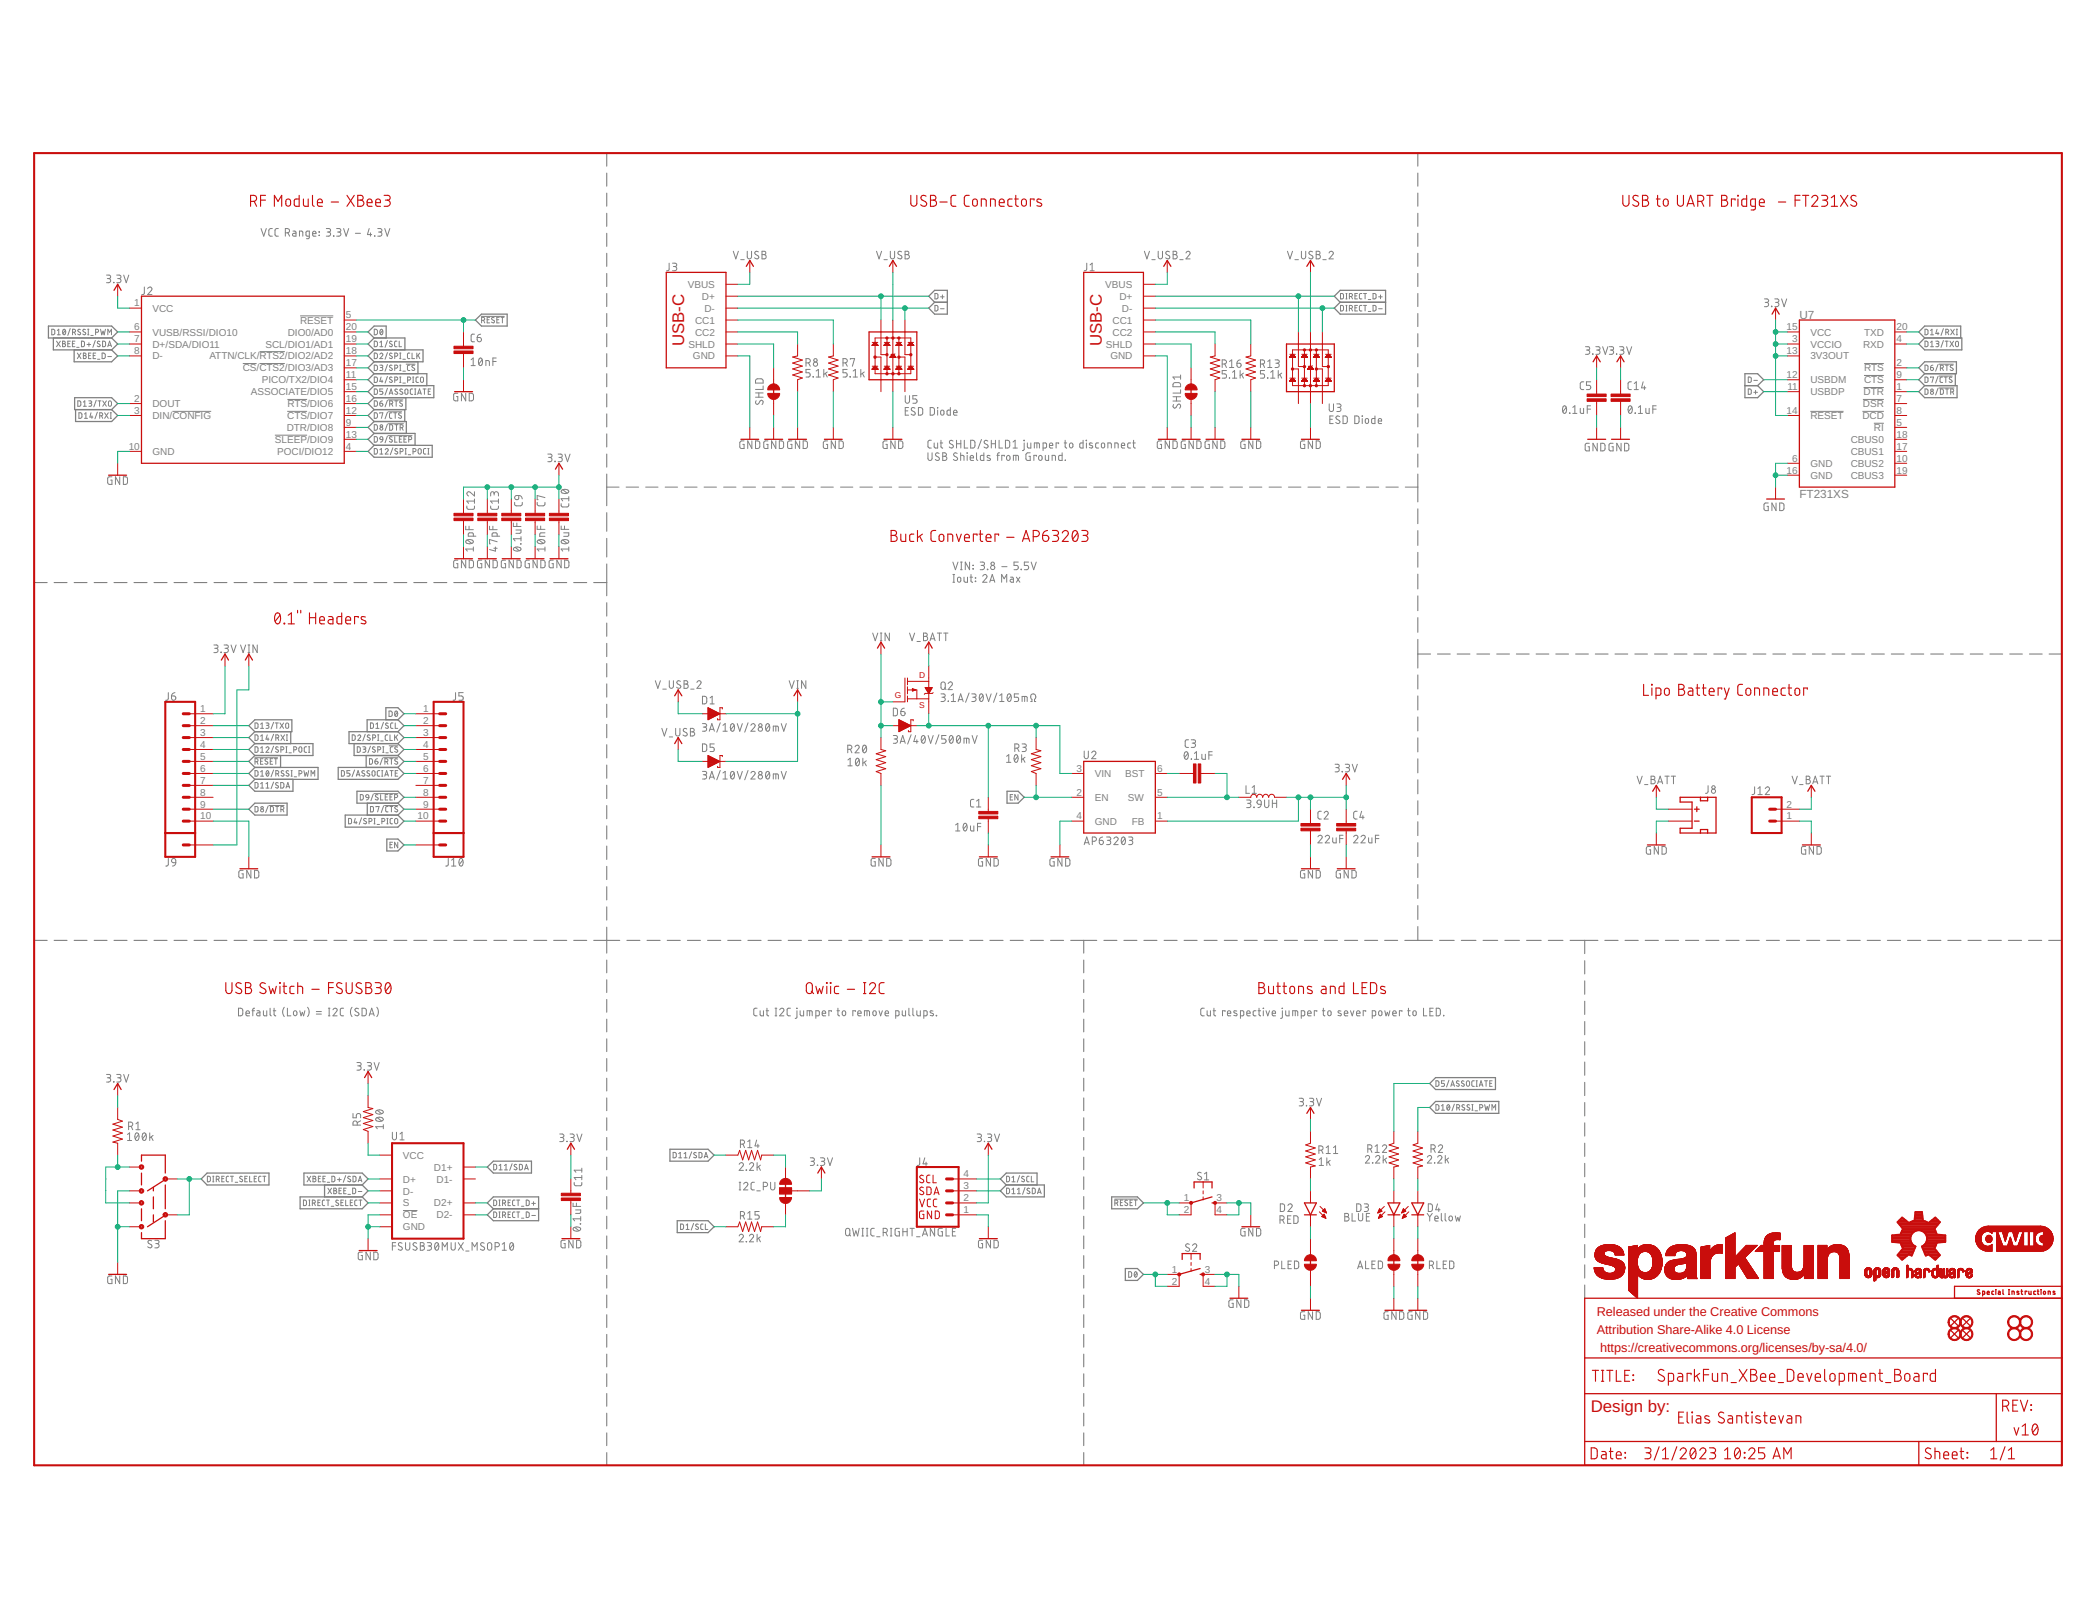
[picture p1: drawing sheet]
<svg xmlns="http://www.w3.org/2000/svg" width="279mm" height="216mm" viewBox="0 0 279 216" stroke-linecap="round" stroke-linejoin="round" font-family="sans-serif">
<defs><g id="words">
<g font-size="2.2" fill="#c90d0c">
<text x="91.2" y="46.2" transform="rotate(-90 91.2 46.2)">USB-C</text>
<text x="146.9" y="46.2" transform="rotate(-90 146.9 46.2)">USB-C</text>
<text x="212" y="188.1">Design by:</text>
</g>
<g font-size="1.7" fill="#c90d0c">
<text x="212.8" y="175.4">Released under the Creative Commons</text>
<text x="212.8" y="177.8">Attribution Share-Alike 4.0 License</text>
<text x="213.3" y="180.2">https://creativecommons.org/licenses/by-sa/4.0/</text>
</g>
<g font-size="1.6" fill="#808080">
<text x="239.9" y="42.5">U7</text>
<text x="239.9" y="66.4">FT231XS</text>
</g>
<g font-size="1.3" fill="#808080">
<text x="17.9" y="40.8">1</text>
<text x="20.3" y="41.5">VCC</text>
<text x="91.7" y="38.4">VBUS</text>
<text x="93.6" y="40">D+</text>
<text x="93.9" y="41.5">D-</text>
<text x="147.3" y="38.4">VBUS</text>
<text x="149.2" y="40">D+</text>
<text x="149.6" y="41.5">D-</text>
<text x="17.9" y="45.6">7</text>
<text x="17.9" y="47.2">8</text>
<text x="17.9" y="44">6</text>
<text x="20.3" y="46.3">D+/SDA/DIO11</text>
<text x="20.3" y="47.9">D-</text>
<text x="20.3" y="44.7">VUSB/RSSI/DIO10</text>
<text x="27.9" y="47.9">ATTN/CLK/RTS2/DIO2/AD2</text>
<text x="35.4" y="46.3">SCL/DIO1/AD1</text>
<text x="38.4" y="44.7">DIO0/AD0</text>
<text x="40" y="43.1">RESET</text>
<text x="46.1" y="44">20</text>
<text x="46.1" y="45.6">19</text>
<text x="46.1" y="47.2">18</text>
<text x="46.1" y="42.4">5</text>
<text x="91.8" y="46.3">SHLD</text>
<text x="92.4" y="47.9">GND</text>
<text x="92.7" y="43.1">CC1</text>
<text x="92.7" y="44.7">CC2</text>
<text x="147.4" y="46.3">SHLD</text>
<text x="148" y="47.9">GND</text>
<text x="148.3" y="43.1">CC1</text>
<text x="148.3" y="44.7">CC2</text>
<text x="238.2" y="44">15</text>
<text x="238.2" y="47.2">13</text>
<text x="238.9" y="45.6">3</text>
<text x="241.3" y="44.7">VCC</text>
<text x="241.3" y="46.3">VCCIO</text>
<text x="241.3" y="47.9">3V3OUT</text>
<text x="248.4" y="46.3">RXD</text>
<text x="248.5" y="44.7">TXD</text>
<text x="252.8" y="44">20</text>
<text x="252.8" y="45.6">4</text>
<text x="17.9" y="53.6">2</text>
<text x="32.4" y="49.5">CS/CTS2/DIO3/AD3</text>
<text x="33.4" y="52.7">ASSOCIATE/DIO5</text>
<text x="34.9" y="51.1">PICO/TX2/DIO4</text>
<text x="46.1" y="48.8">17</text>
<text x="46.1" y="50.4">11</text>
<text x="46.1" y="52">15</text>
<text x="46.1" y="53.6">16</text>
<text x="238.2" y="50.4">12</text>
<text x="238.3" y="52">11</text>
<text x="241.3" y="51.1">USBDM</text>
<text x="241.3" y="52.7">USBDP</text>
<text x="248.4" y="52.7">DTR</text>
<text x="248.5" y="51.1">CTS</text>
<text x="248.5" y="49.5">RTS</text>
<text x="252.8" y="53.6">7</text>
<text x="252.8" y="52">1</text>
<text x="252.8" y="50.4">9</text>
<text x="252.8" y="48.8">2</text>
<text x="17.2" y="59.9">10</text>
<text x="17.9" y="55.2">3</text>
<text x="20.3" y="55.9">DIN/CONFIG</text>
<text x="20.3" y="54.3">DOUT</text>
<text x="36.6" y="59">SLEEP/DIO9</text>
<text x="38.2" y="57.4">DTR/DIO8</text>
<text x="38.3" y="55.9">CTS/DIO7</text>
<text x="38.3" y="54.3">RTS/DIO6</text>
<text x="46.1" y="55.2">12</text>
<text x="46.1" y="58.3">13</text>
<text x="46.1" y="59.9">4</text>
<text x="46.1" y="56.7">9</text>
<text x="238.2" y="55.2">14</text>
<text x="241.3" y="55.9">RESET</text>
<text x="246.7" y="59">CBUS0</text>
<text x="248.3" y="55.9">DCD</text>
<text x="248.3" y="54.3">DSR</text>
<text x="249.8" y="57.4">RI</text>
<text x="252.8" y="59.9">17</text>
<text x="252.8" y="58.3">18</text>
<text x="252.8" y="56.7">5</text>
<text x="252.8" y="55.2">8</text>
<text x="20.3" y="60.6">GND</text>
<text x="36.9" y="60.6">POCI/DIO12</text>
<text x="238.2" y="63.1">16</text>
<text x="238.9" y="61.5">6</text>
<text x="241.3" y="62.2">GND</text>
<text x="241.3" y="63.8">GND</text>
<text x="246.7" y="63.8">CBUS3</text>
<text x="246.7" y="62.2">CBUS2</text>
<text x="246.7" y="60.6">CBUS1</text>
<text x="252.8" y="63.1">19</text>
<text x="252.8" y="61.5">10</text>
<text x="26.7" y="94.9">1</text>
<text x="56.4" y="94.9">1</text>
<text x="26.7" y="96.5">2</text>
<text x="26.7" y="98.1">3</text>
<text x="26.7" y="99.7">4</text>
<text x="26.7" y="101.3">5</text>
<text x="56.4" y="96.5">2</text>
<text x="56.4" y="98.1">3</text>
<text x="56.4" y="99.7">4</text>
<text x="56.4" y="101.3">5</text>
<text x="26.7" y="102.9">6</text>
<text x="26.7" y="104.4">7</text>
<text x="26.7" y="106">8</text>
<text x="26.7" y="107.6">9</text>
<text x="56.4" y="102.9">6</text>
<text x="56.4" y="104.4">7</text>
<text x="56.4" y="106">8</text>
<text x="56.4" y="107.6">9</text>
<text x="143.5" y="102.9">3</text>
<text x="143.5" y="106">2</text>
<text x="145.9" y="103.5">VIN</text>
<text x="145.9" y="106.7">EN</text>
<text x="150" y="103.5">BST</text>
<text x="150.3" y="106.7">SW</text>
<text x="154.2" y="102.9">6</text>
<text x="154.2" y="106">5</text>
<text x="238.2" y="107.6">2</text>
<text x="26.7" y="109.2">10</text>
<text x="55.7" y="109.2">10</text>
<text x="143.5" y="109.2">4</text>
<text x="145.9" y="109.9">GND</text>
<text x="150.9" y="109.9">FB</text>
<text x="154.2" y="109.2">1</text>
<text x="238.2" y="109.2">1</text>
<text x="53.7" y="154.4">VCC</text>
<text x="53.7" y="157.6">D+</text>
<text x="53.7" y="159.2">D-</text>
<text x="53.7" y="160.8">S</text>
<text x="57.9" y="160.8">D2+</text>
<text x="57.9" y="156">D1+</text>
<text x="58.2" y="157.6">D1-</text>
<text x="128.4" y="161.7">1</text>
<text x="128.4" y="160.1">2</text>
<text x="128.4" y="158.5">3</text>
<text x="128.4" y="156.9">4</text>
<text x="157.8" y="160.1">1</text>
<text x="157.8" y="161.7">2</text>
<text x="162.2" y="160.1">3</text>
<text x="162.2" y="161.7">4</text>
<text x="53.7" y="164">GND</text>
<text x="53.7" y="162.4">OE</text>
<text x="58.2" y="162.4">D2-</text>
<text x="156.2" y="169.6">1</text>
<text x="156.2" y="171.2">2</text>
<text x="160.6" y="169.6">3</text>
<text x="160.6" y="171.2">4</text>
</g>
<g font-size="1.1" fill="#c90d0c">
<text x="119.3" y="93.1">G</text>
<text x="122.5" y="90.4">D</text>
<text x="122.5" y="94.3">S</text>
</g>
</g></defs>
<g fill="none" stroke="#808080" stroke-width=".13">
<path d="M14.2 36.7h.3a.23 .23 0 0 1 .3 .2 .23 .23 0 0 1-.3 .2h-.2M14.5 37.1h.1a.28 .28 0 0 1 .2 .4 .28 .28 0 0 1-.3 .2h-.3M15.1 37.6l.1 .1zM15.6 36.7h.3a.23 .23 0 0 1 .2 .2 .23 .23 0 0 1-.2 .2h-.2M15.9 37.1h.1a.28 .28 0 0 1 .1 .4 .28 .28 0 0 1-.2 .2h-.3M16.5 36.7l.3 1 .4-1M19.2 38.2v.9a.24 .24 0 0 1-.3 .2M19.7 38.5a.28 .28 0 0 1 .4-.2 .28 .28 0 0 1 .1 .4l-.5 .6h.6M34.8 30.5l.4 1 .3-1M36.3 30.5h-.3l-.2 .2 .1 .7 .4 .1M37.1 30.5h-.3l-.1 .2v.7l.4 .1M38 31h.3a.29 .29 0 0 0 .3-.3 .29 .29 0 0 0-.3-.2h-.3v1"/>
<path d="M38.4 31l.2 .5M39.1 30.8h.3l.1 .2v.5h-.3a.19 .19 0 0 1-.2-.2 .19 .19 0 0 1 .2-.2h.3M39.9 31.5v-.7l.4 .1 .1 .6M41.2 31.5l-.4-.1v-.4l.1-.2h.3v.8l-.1 .2h-.2M41.7 31.1h.4a.23 .23 0 0 0-.1-.3 .23 .23 0 0 0-.3 .2v.4l.4 .1M42.5 30.9h.1zM42.5 31.3l.1 .1zM43.5 30.5h.4a.23 .23 0 0 1 .2 .2 .23 .23 0 0 1-.2 .2h-.3M43.8 30.9h.1a.28 .28 0 0 1 .2 .4 .28 .28 0 0 1-.3 .2h-.3M44.4 31.4l.1 .1zM44.9 30.5h.3a.23 .23 0 0 1 .2 .2 .23 .23 0 0 1-.2 .2h-.2M45.2 30.9h.1a.27 .27 0 0 1 .1 .4 .27 .27 0 0 1-.2 .2h-.3"/>
<path d="M45.8 30.5l.3 1 .4-1M47.4 31.1h.6M49.2 30.5l-.2 .8h.6M49.4 31v.5M49.9 31.5h.1M50.4 30.5h.3a.23 .23 0 0 1 .2 .2 .23 .23 0 0 1-.2 .2h-.2M50.6 30.9a.28 .28 0 0 1 .3 .3 .28 .28 0 0 1-.3 .3h-.2M51.3 30.5l.3 1 .4-1M89.2 35.1v.8a.24 .24 0 0 1-.3 .2M89.6 35.1h.5a.22 .22 0 0 1 .1 .3 .22 .22 0 0 1-.2 .1h-.2M89.9 35.5a.29 .29 0 0 1 .3 .3 .29 .29 0 0 1-.3 .3h-.3M97.7 33.5l.4 1 .3-1"/>
<path d="M98.7 34.6h.5M99.6 33.5v.9a.29 .29 0 0 0 .4 .1 .29 .29 0 0 0 .2-.3v-.7M101.1 33.6l-.1-.1a.23 .23 0 0 0-.4 .1 .23 .23 0 0 0 .1 .3l.3 .2a.27 .27 0 0 1 0 .4 .27 .27 0 0 1-.4-.1M101.6 33.5h.3a.22 .22 0 0 1 .2 .2 .22 .22 0 0 1-.2 .2 .29 .29 0 0 1 .2 .3 .29 .29 0 0 1-.2 .3h-.3zM101.6 33.9h.3M116.8 33.5l.4 1 .3-1M117.8 34.6h.5M118.7 33.5v.7a.29 .29 0 0 0 .3 .3 .29 .29 0 0 0 .3-.3v-.7M120.2 33.6l-.1-.1a.24 .24 0 0 0-.4 .1 .24 .24 0 0 0 .1 .3l.3 .2a.23 .23 0 0 1 .1 .3 .23 .23 0 0 1-.3 .1l-.2-.1M120.6 33.5h.5a.23 .23 0 0 1 .1 .3 .23 .23 0 0 1-.3 .1 .29 .29 0 0 1 .3 .3 .29 .29 0 0 1-.3 .3h-.3zM120.6 33.9h.3M124.6 39.1l.4 .1v.4l-.1 .2h-.3z"/>
<path d="M125.4 39.6h.5M125.6 39.3v.5M144.9 35.1v.8a.26 .26 0 0 1-.4 .2M145.3 35.3l.3-.2v1M145.3 36.1h.6M152.5 33.5l.4 1 .3-1M153.5 34.6h.5M154.4 33.5v.7a.29 .29 0 0 0 .3 .3 .29 .29 0 0 0 .3-.3v-.7M155.9 33.6l-.1-.1a.24 .24 0 0 0-.4 .1 .24 .24 0 0 0 .1 .3l.3 .2a.27 .27 0 0 1 0 .4 .27 .27 0 0 1-.4-.1M156.4 33.5h.3a.22 .22 0 0 1 .2 .2 .22 .22 0 0 1-.1 .2h-.1a.29 .29 0 0 1 .2 .3 .29 .29 0 0 1-.2 .3h-.3zM156.4 33.9h.3M157.3 34.6h.4"/>
<path d="M158.1 33.7a.27 .27 0 0 1 .4-.2 .27 .27 0 0 1 .1 .4l-.5 .6h.5M171.6 33.5l.4 1 .3-1M172.6 34.6h.5M173.5 33.5v.9a.29 .29 0 0 0 .3 .1 .29 .29 0 0 0 .3-.3v-.7M175 33.6l-.2-.1a.23 .23 0 0 0-.3 .1 .23 .23 0 0 0 .1 .3l.3 .2a.27 .27 0 0 1 0 .4 .27 .27 0 0 1-.4-.1M175.5 33.5h.2a.22 .22 0 0 1 .3 .2 .22 .22 0 0 1-.3 .2 .29 .29 0 0 1 .3 .3 .29 .29 0 0 1-.3 .3h-.2zM175.5 33.9h.2M176.3 34.6h.5M177.2 33.7a.28 .28 0 0 1 .4-.2 .28 .28 0 0 1 .1 .4l-.5 .6h.5M178.7 39.1l.4 .1v.4l-.1 .2h-.3zM179.4 39.8h.2M179.4 39.1h.2"/>
<path d="M179.5 39.1v.7M179.9 39.5h.3a.2 .2 0 0 0 .1-.2 .2 .2 0 0 0-.2-.2h-.2v.7M180.1 39.5l.2 .3M180.6 39.4h.3M181 39.1h-.4v.7h.4M181.5 39.1h-.2l-.1 .2v.5h.3M181.8 39.1h.4M182 39.1v.7M182.4 39.9h.3M183 39.1l.4 .1v.4l-.1 .2h-.3zM183.8 39.6h.5M184 39.3v.5"/>
<path d="M235.2 39.8h.3a.23 .23 0 0 1 .3 .3 .23 .23 0 0 1-.3 .2h-.2M236.6 39.8h.3a.23 .23 0 0 1 .2 .3 .23 .23 0 0 1-.2 .2h-.2M237.5 39.8l.3 1.1 .4-1.1M6.9 43.9l.4 .1v.5l-.2 .1h-.2zM7.5 45.5l.5 .7M7.6 44.6h.4M7.6 44l.2-.1v.7M8 45.5l-.5 .7M8.3 45.5l.4 .1v.1l-.2 .1a.2 .2 0 0 1 .2 .2 .2 .2 0 0 1-.2 .2h-.2zM8.3 45.8h.2M8.5 43.9a.33 .33 0 0 1 .3 .3 .33 .33 0 0 1-.3 .4l-.2-.4zM8.7 44l-.3 .4"/>
<path d="M9 45.8h.3M9.4 43.8l-.4 .9M9.4 45.5h-.4v.7h.4M9.7 45.8h.2M9.7 44.3h.2a.2 .2 0 0 0 .2-.2 .2 .2 0 0 0-.2-.2h-.2v.7M9.9 44.3l.2 .3M10 45.5h-.3v.7h.3M10.2 46.3h.3M10.3 47.1l.5 .7M10.4 53.4l.4 .1v.5l-.1 .1h-.3zM10.5 55l.4 .1v.5l-.2 .2h-.2zM10.7 43.9h-.2l-.1 .1 .3 .4v.1l-.1 .1-.2-.1"/>
<path d="M10.8 47.1l-.5 .7M10.9 45.5l.3 .1 .1 .4-.1 .2h-.3zM11.1 47.1h.4v.2l-.2 .1h.1a.2 .2 0 0 1 .1 .2 .2 .2 0 0 1-.2 .2h-.2zM11.1 54.1h.4M11.1 53.6l.2-.2v.7M11.1 47.4h.2M11.3 55.8h.4M11.3 55.2l.2-.2v.8M11.4 43.9h-.3l-.1 .1 .1 .2 .3 .2v.1l-.1 .1-.3-.1M11.6 45.9h.5M11.7 43.9h.2M11.7 44.6h.2"/>
<path d="M11.8 43.9v.7M11.8 47.4h.2M11.8 53.4h.3l.1 .2-.1 .1h-.2M11.9 45.7v.5M12 53.7a.2 .2 0 0 1 .2 .2 .2 .2 0 0 1-.2 .2h-.2M12.1 44.7h.3M12.1 47.1h-.3v.7h.3M12.1 55l-.1 .6h.4M12.3 55.4v.4M12.4 47.4h.3M12.7 45.4l-.3 .9M12.7 44.3h.3a.2 .2 0 0 0 .1-.2 .2 .2 0 0 0-.1-.2h-.3v.7"/>
<path d="M12.8 47.1h-.4v.7h.4M12.8 53.3l-.3 .9M13 54.9l-.3 .9M13 47.9h.3M13.1 53.4h.4M13.3 53.4v.7M13.3 55.4h.3a.2 .2 0 0 0 .1-.2 .2 .2 0 0 0-.2-.2h-.2v.8M13.3 45.5h-.2l-.1 .1 .3 .4v.1l-.1 .1-.2-.1M13.4 43.9l.2 .7 .1-.5 .2 .5 .2-.7M13.5 55.4l.2 .4M13.6 47.1l.4 .1v.4l-.1 .2h-.3zM13.7 45.5l.4 .1v.4l-.1 .2h-.3z"/>
<path d="M13.7 53.4l.5 .7M13.9 55l.5 .8M14.2 53.4l-.5 .7M14.4 44.6v-.7l.2 .4 .3-.4v.7M14.4 46.2l.2-.7 .3 .7M14.4 47.5h.5M14.4 55l-.5 .8M14.4 46h.4M14.5 53.4h.3l.1 .2v.4l-.1 .1a.19 .19 0 0 1-.2 0 .19 .19 0 0 1-.1-.1zM14.7 55h.2M14.7 55.8h.2M14.8 55v.8"/>
<path d="M23 54.8h5.2M32.4 48.5h1.8M34.6 48.5h3.4M34.6 46.9h3.4M36.6 58h4.3M38.3 54.8h2.6M38.3 53.2h2.6M40 42.1h4.4M49.9 45.5l.4 .1v.4l-.1 .2h-.3zM49.9 59.8l.4 .1v.4l-.1 .2h-.3zM49.9 56.6h.3l.1 .2v.4l-.2 .1h-.2zM49.9 50.2l.4 .1v.5l-.1 .1-.3 .1z"/>
<path d="M49.9 55h.3l.1 .2v.4l-.2 .2h-.2zM49.9 58.2h.3l.1 .2v.4l-.2 .1h-.2zM49.9 51.8l.3 .1 .1 .1v.4l-.1 .1-.3 .1zM49.9 53.4h.3l.1 .2v.4l-.1 .1h-.3zM49.9 48.7h.4v.5l-.1 .2h-.3zM49.9 47.1l.4 .1v.4l-.1 .2h-.3zM49.9 43.9h.3l.1 .2v.3l-.2 .2h-.2zM50.6 53.7h.3a.21 .21 0 0 1 .1 .3 .21 .21 0 0 1-.2 .2 .21 .21 0 0 1-.2-.2zM50.6 48.7h.4v.3h-.3M50.6 47.2a.2 .2 0 0 1 .3-.1 .2 .2 0 0 1 .1 .3l-.4 .4h.4M50.6 55.1v-.1h.4l-.2 .8M50.6 46.2h.4"/>
<path d="M50.6 45.6l.2-.1v.7M50.6 59.9l.2-.1v.7M50.7 58.2a.19 .19 0 0 1 .2 0 .19 .19 0 0 1 .1 .2v.2h-.3l-.1-.2zM50.8 43.9a.33 .33 0 0 1 .2 .3 .33 .33 0 0 1-.2 .4l-.2-.4zM50.8 50.2l-.2 .6h.4M50.8 49l.2 .1v.2l-.4 .1M50.9 50.7v.3M51 53.4l-.3 .1-.1 .2M51 44l-.3 .4M51 58.6l-.1 .2-.2 .1M51 51.8h-.4v.4h.4v.1v.2l-.4 .1M51.4 59.9a.2 .2 0 0 1 .2-.1 .2 .2 0 0 1 .1 .3l-.3 .4h.4"/>
<path d="M51.6 45.4l-.3 .9M51.6 56.5l-.3 .9M51.6 50.2l-.3 .9M51.6 54.9l-.3 .9M51.6 58.1l-.3 .9M51.6 51.8l-.3 .8M51.6 53.3l-.3 .9M51.6 48.6l-.3 .9M51.6 47l-.3 .9M51.8 56.5h2M51.8 54.9h1.8M51.8 58.1h3.1"/>
<path d="M51.8 53.3h1.9M51.9 52.6l.2-.8 .3 .8M51.9 56.6l.4 .1v.5l-.1 .1h-.3zM51.9 53.8h.4a.2 .2 0 0 0 .1-.2 .2 .2 0 0 0-.2-.2h-.3v.7M51.9 52.4h.4M52.2 53.8l.2 .3M52.2 55h-.2l-.1 .2v.5l.3 .1M52.3 45.5h-.3l-.1 .1 .4 .4v.1l-.1 .1-.3-.1M52.3 50.3h-.3l-.1 .1 .4 .3v.2l-.1 .1-.3-.1M52.3 58.3l-.3-.1-.1 .2 .4 .3v.1l-.1 .1-.3-.1M52.3 48.7h-.3l-.1 .1 .4 .3v.2l-.1 .1-.3-.1M52.3 47.1h-.3l-.1 .1 .4 .3v.2l-.1 .1-.3-.1"/>
<path d="M52.4 59.7l-.4 .9M52.5 55h.4M52.6 50.7l.4-.2a.19 .19 0 0 0 0-.2 .19 .19 0 0 0-.2-.1h-.2v.8M52.6 49.1l.4-.1a.19 .19 0 0 0 0-.2 .19 .19 0 0 0-.2-.1h-.2v.7M52.6 47.5l.4-.1-.1-.3h-.3v.7M52.6 53.4h.4M52.6 58.2v.7h.3M52.6 56.6h.4M52.7 55v.8M52.8 53.4v.7M52.9 56.6v.7M52.9 45.5h-.2l-.1 .1v.5l.3 .1"/>
<path d="M53 59.8h-.2l-.2 .1 .4 .4v.1l-.1 .1-.3-.1M53 51.9l-.2-.1-.2 .2 .4 .3v.2l-.1 .1-.3-.1M53.2 45.5v.7h.3M53.2 58.5h.3M53.3 50.2h.1M53.3 49.4h.1M53.3 47.8h.1M53.3 51h.1M53.3 48.7h.1M53.3 47.1h.1M53.3 57h.3a.2 .2 0 0 0 .1-.3 .2 .2 0 0 0-.2-.1h-.2v.7M53.4 47.1v.7"/>
<path d="M53.4 48.7v.7M53.4 50.2v.8M53.5 55.1l-.3-.1-.1 .2 .4 .3v.2l-.1 .1-.3-.2M53.6 58.2h-.4v.7h.4M53.6 57l.1 .3M53.6 53.5l-.2-.1-.1 .2 .3 .2v.3h-.1h-.2M53.7 51.9l-.2-.1-.2 .2 .4 .3v.2l-.2 .1-.2-.1M53.7 51.1h.3M53.7 49.5h.3M53.7 47.9h.3M53.8 58.5h.3M54 51.9a.2 .2 0 0 1 .2-.1 .2 .2 0 0 1 .2 .2v.5h-.3l-.1-.1z"/>
<path d="M54 59.8h.2M54.1 59.8v.7M54.1 48.5h1.2M54.2 58.2h-.4v.7h.4M54.3 50.7l.4-.1a.2 .2 0 0 0 .1-.2 .2 .2 0 0 0-.3-.2h-.2v.8M54.5 58.6h.2a.2 .2 0 0 0 .2-.2 .2 .2 0 0 0-.2-.2h-.2v.7M54.6 48.7h-.2l-.1 .1v.5l.3 .1M54.6 47.1h-.2l-.1 .1v.5l.3 .1M54.9 47.1v.7h.4M55 51.8l-.2 .1-.1 .1v.5l.3 .1M55 50.2h.2M55 51h.2"/>
<path d="M55.1 50.2v.8M55.2 48.7h-.1l-.2 .1 .4 .3v.2l-.2 .1-.2-.1M55.3 51.8h.1M55.3 52.6h.1M55.4 51.8v.8M55.6 47.1v.7M55.7 52.6l.2-.8 .3 .8M55.7 52.4h.4M55.7 47.3l.3 .5M55.8 59.9l.1-.1 .2 .1 .1 .4a.21 .21 0 0 1-.3 .2 .21 .21 0 0 1-.2-.2zM55.8 50.2l-.3 .1v.1v.5l.3 .1M56 47.1l-.4 .4"/>
<path d="M56.1 50.3l.2-.1 .1 .1v.6a.2 .2 0 0 1-.2 .1 .2 .2 0 0 1-.2-.2zM56.4 51.8h.4M56.6 51.8v.8M56.8 59.8h-.3v.1v.5l.3 .1M57 59.8h.2M57.1 52.2h.2M57.1 59.8v.7M57.4 51.8h-.3v.8h.3M61 52.4l-.5 .1v.7l.1 .2h.4v-.5h-.1M62.1 52.4v1l-.6-1v1M62.5 52.4h.4l.2 .2v.5l-.2 .3h-.4zM62.8 47.9l.3-.2v1"/>
<path d="M62.8 48.7h.6M63.2 44.5l-.3 .1-.1 .2v.6l.4 .2M63.6 45h.3a.29 .29 0 0 1 .3 .3 .29 .29 0 0 1-.3 .3 .29 .29 0 0 1-.3-.3zM63.9 47.8l.2-.1a.61 .61 0 0 1 0 1 .65 .65 0 0 1-.2-.9zM64.1 44.5a.44 .44 0 0 0-.5 .5M64.2 42.2h3M64.2 42.7h.2a.2 .2 0 0 0 .2-.2 .2 .2 0 0 0-.2-.2h-.2v.7M64.3 47.9l-.5 .6M64.5 42.7l.1 .3M64.8 48.7v-.7l.4 .1v.6M64.9 42.6h.3M65.3 42.3h-.4v.7h.4"/>
<path d="M65.7 48.2h.4M65.9 42.4l-.3-.1-.1 .2 .3 .2 .1 .2-.1 .1-.3-.1M66.1 47.7h-.4v1M66.2 42.6h.3M66.5 42.3h-.3v.7h.3M66.8 42.3h.4M67 42.3v.7M99.2 58.8h-.4l-.1 .1-.1 .7 .1 .2h.5v-.6h-.2M100.2 58.8v1l-.5-1v1M100.7 58.8h.4l.2 .1v.7l-.2 .2h-.4zM100.7 52.9h1M100.7 52.4h1"/>
<path d="M100.8 53.4l-.1 .1a.24 .24 0 0 0 .1 .3 .24 .24 0 0 0 .3 0l.2-.3a.27 .27 0 0 1 .4 0 .27 .27 0 0 1-.1 .4M100.8 50.6l.2-.1h.6l.1 .2v.4h-1zM101.2 52.4v.5M101.7 51.4v.5h-1M102.4 58.8h-.4l-.2 .1v.7l.1 .2h.5v-.6h-.2M103.4 58.8v1l-.6-1v1M103.9 58.8h.4l.1 .1 .1 .6-.2 .3h-.4zM105.6 58.8h-.4l-.2 .1v.7l.1 .2h.5v-.6h-.2M106.6 58.8v1l-.6-1v1M107.1 58.8h.4l.1 .1v.6l-.1 .3h-.4zM107.4 48.4h.3a.29 .29 0 0 0 .3-.3 .29 .29 0 0 0-.3-.3h-.3v1M107.8 48.4l.2 .4"/>
<path d="M108 49.2h-.6v.5h.4a.3 .3 0 0 1 .2 .3 .3 .3 0 0 1-.2 .2h-.4M108.4 50.2h.1M108.8 50.2h.6M108.8 49.4l.3-.2v1M109.8 49.2v1M110 49.8l.3 .4M110.3 49.6l-.5 .3M110.3 58.8h-.3l-.2 .1-.1 .7 .2 .2h.4v-.6h-.1M111.4 58.8v1l-.6-1v1M111.8 58.8h.4l.2 .1v.7l-.2 .2h-.4zM112.4 48.4h.3a.29 .29 0 0 0 .3-.3 .29 .29 0 0 0-.3-.3h-.3v1M112.7 48.4l.2 .4"/>
<path d="M112.9 49.2h-.5v.5h.3a.3 .3 0 0 1 .2 .3 .3 .3 0 0 1-.2 .2h-.3M113.3 50.2h.1zM113.3 47.9v-.1h.6l-.3 1M113.7 49.4l.3-.2v1M113.7 50.2h.6M114.7 49.2v1M115 49.8l.2 .4M115.2 49.6l-.5 .3M118.3 58.8h-.4l-.2 .1v.7l.1 .2h.5v-.6h-.2M119.3 58.8v1l-.6-1v1M119.8 58.8h.4l.1 .1 .1 .6-.2 .3h-.4zM120.7 52.7v.9a.29 .29 0 0 0 .3 .1 .29 .29 0 0 0 .2-.2v-.8"/>
<path d="M120.7 54.8h.3M121.1 54.3h-.4v1h.4M122 54.4l-.2-.1a.24 .24 0 0 0-.3 .1 .24 .24 0 0 0 .1 .3l.3 .2a.27 .27 0 0 1 0 .4 .27 .27 0 0 1-.4-.1M122.2 52.7h-.5v.5h.4l.1 .2a.24 .24 0 0 1-.2 .3h-.3M122.4 54.3h.4l.2 .2v.7l-.2 .1h-.4zM124 54.3h.4l.1 .2v.7l-.1 .1h-.4zM124.1 58.7h-.3l-.1 .2v.7l.2 .1h.2M124.5 59v.5l.2 .2h.3v-.7M124.6 40.7l.4 .1v.5l-.2 .1h-.2zM125 54.3v.1zM125 54.7v.6M125.3 59h.4"/>
<path d="M125.4 41.1h.5M125.4 54.8a.23 .23 0 0 1 .3-.1 .23 .23 0 0 1 .1 .2v.2a.22 .22 0 0 1-.2 .2 .22 .22 0 0 1-.2-.2zM125.4 58.7v.8l.3 .2M126.7 54.3v1h-.4l-.1-.1 .1-.5h.4M127 58.8a.26 .26 0 0 0-.3-.1 .26 .26 0 0 0 0 .4l.3 .2a.27 .27 0 0 1-.1 .4 .27 .27 0 0 1-.4-.1M127.1 55h.5v-.1a.23 .23 0 0 0-.3-.2 .23 .23 0 0 0-.2 .2l.1 .4h.4M127.5 58.7v1M127.5 59.1h.6M128.1 58.7v1M128.5 58.7v1h.5M129.4 58.7h.3l.2 .2 .1 .5-.2 .3h-.4zM130.8 58.6l-.4 1.2"/>
<path d="M131.7 58.8a.26 .26 0 0 0-.4-.1 .26 .26 0 0 0 0 .4l.3 .2a.27 .27 0 0 1 0 .4 .27 .27 0 0 1-.4-.1M132.1 59.1h.6M132.1 58.7v1M132.7 58.7v1M133.2 58.7v1h.4M134 58.7h.4l.2 .2v.5l-.2 .3h-.4zM135 59.7h.6M135 58.9l.3-.2v1M136.5 58.7h.1M136.5 59v.9l-.1 .1h-.1M136.9 59v.5l.2 .2h.3v-.7M137.9 59.7v-.7l.6 .1 .1 .6"/>
<path d="M138.2 59v.7M139 59.7l.5-.1v-.4l-.1-.1-.4-.1v1M139.9 59.4h.4a.24 .24 0 0 0-.1-.4 .24 .24 0 0 0-.3 .2v.4l.4 .1M141.1 59.1v-.1h-.3v.7M141.9 59h.3M142 58.7v.8l.2 .2M142.6 59.1a.23 .23 0 0 1 .2-.1 .23 .23 0 0 1 .2 .2v.3a.23 .23 0 0 1-.2 .2 .23 .23 0 0 1-.2-.2zM144.4 58.7v1h-.3l-.2-.2 .1-.4 .4-.1M144.8 58.7h.1M144.8 59v.7M145.6 59.1l-.2-.1-.2 .1 .5 .5-.2 .1-.3-.1M146.5 59l-.4 .1-.1 .1 .1 .4 .4 .1"/>
<path d="M146.9 59.1h.3l.1 .4a.22 .22 0 0 1-.2 .2 .22 .22 0 0 1-.3-.1v-.4zM147.7 59.7v-.7l.4 .1v.6M148.6 59.7v-.7l.4 .1 .1 .6M149.5 59.4h.4a.24 .24 0 0 0-.1-.4 .24 .24 0 0 0-.3 .2v.4l.4 .1M150.7 59l-.3 .1-.1 .1v.4l.4 .1M151 59h.3M151.1 58.7v.8l.2 .2M154.8 58.8h-.3l-.2 .1v.7l.1 .2h.4v-.6h-.1M155.9 58.8v1l-.6-1v1M156.4 58.8h.4l.1 .1v.6l-.1 .3h-.4zM156.4 53.4h1M156.4 52.9h1"/>
<path d="M156.4 53.9a.26 .26 0 0 0 0 .3 .26 .26 0 0 0 .3 .2l.3-.4a.27 .27 0 0 1 .4 0 .27 .27 0 0 1-.2 .4M156.4 51.1l.3-.1h.5l.2 .2v.3h-1zM156.8 52.9v.5M157.4 50.2h-1l.2 .3M157.4 51.9v.5h-1M157.4 50v.5M158 58.8h-.3l-.2 .1v.7l.1 .2h.4v-.6h-.2M159.1 58.8v1l-.6-1v1M159.5 58.8h.4l.2 .1v.6l-.2 .3h-.4zM161.2 58.8h-.3l-.2 .1-.1 .7 .1 .2h.5v-.6h-.2M162.2 58.8v1l-.5-1v1M162.7 58.8h.4l.2 .1v.6l-.2 .3h-.4z"/>
<path d="M162.9 48.5h.4a.27 .27 0 0 0 .2-.3 .27 .27 0 0 0-.3-.2h-.3v1M163.3 48.5l.2 .5M163.5 49.4h-.6v.4h.4a.29 .29 0 0 1 .2 .3 .29 .29 0 0 1-.2 .3h-.4M163.9 50.4h.1M163.9 49h.6M163.9 48.2l.3-.2v1M164.3 50.4h.6M164.3 49.6l.3-.2v1M164.9 48.4h.3a.28 .28 0 0 1 .2 .3 .28 .28 0 0 1-.3 .3 .28 .28 0 0 1-.2-.3zM165.3 49.4v1M165.3 48a.43 .43 0 0 0-.4 .4M165.5 49.9l.3 .5"/>
<path d="M165.8 49.7l-.5 .4M166 58.8h-.4l-.2 .1v.7l.1 .2h.5v-.6h-.2M167 58.8v1l-.5-1v1M167.5 58.8h.4l.1 .1v.7l-.1 .2h-.4zM168 48.5h.3a.28 .28 0 0 0 .3-.3 .28 .28 0 0 0-.3-.2h-.3v1M168.4 48.5l.2 .5M168.6 49.4h-.6v.4l.5 .1 .1 .2a.24 .24 0 0 1-.2 .3h-.4M169 50.4h.1M169 48.2l.3-.2v1M169 49h.5M169.4 50.4h.5M169.4 49.6l.3-.2v1"/>
<path d="M170 48h.3a.22 .22 0 0 1 .2 .3l-.4 .1M170.2 48.4a.29 .29 0 0 1 .3 .3 .29 .29 0 0 1-.3 .3h-.2M170.4 49.4v1M170.6 49.9l.3 .5M170.9 49.7l-.5 .4M173.9 58.8h-.3l-.2 .1v.7l.1 .2h.4v-.6h-.1M175 58.8v1l-.6-1v1M175.5 58.8h.3l.2 .1v.6l-.2 .3h-.3zM177.2 53.8v.8a.29 .29 0 0 0 .3 .2 .29 .29 0 0 0 .3-.2v-.8M177.3 55.9h.3M177.7 55.4h-.4v1.1h.4M178.2 53.8h.3a.23 .23 0 0 1 .3 .3 .23 .23 0 0 1-.3 .2h-.2"/>
<path d="M178.5 54.3a.28 .28 0 0 1 .3 .3 .28 .28 0 0 1-.3 .2h-.3M178.6 55.5h-.2a.23 .23 0 0 0-.3 0 .23 .23 0 0 0 .1 .4l.3 .1a.27 .27 0 0 1 0 .4 .27 .27 0 0 1-.4-.1M178.7 40.7l.4 .1v.5l-.2 .1h-.2zM179 55.4l.4 .1 .2 .1v.6l-.2 .2-.4 .1zM179.4 40.7h.2M179.4 41.4h.2M179.5 40.7v.7M179.9 41.1h.3a.2 .2 0 0 0 .1-.2 .2 .2 0 0 0-.2-.2h-.2v.7M180.1 41.1l.2 .3M180.6 55.4l.4 .1 .1 .1 .1 .6-.2 .2-.4 .1zM180.6 41h.3M181 40.7h-.4v.7h.4"/>
<path d="M181.5 40.7h-.2l-.1 .2v.5h.3M181.6 55.4v.1zM181.6 55.8v.7M181.8 40.7h.4M182 40.7v.7M182 55.9a.23 .23 0 0 1 .3-.1 .23 .23 0 0 1 .1 .2v.2a.22 .22 0 0 1-.1 .2 .22 .22 0 0 1-.3-.1zM182.4 41.5h.3M183 40.7l.4 .1v.5l-.2 .1h-.2zM183.3 55.4v1.1l-.4-.1-.1-.1 .1-.4 .4-.1M183.7 56.1h.5a.24 .24 0 0 0-.2-.3 .24 .24 0 0 0-.3 .2v.4l.5 .1M183.8 41.1h.5M208.4 54.1h.2a.61 .61 0 0 1 0 1 .65 .65 0 0 1-.2-1z"/>
<path d="M208.8 54.3l-.5 .6M209.2 55l.1 .1zM209.7 55.1h.5M209.7 54.3l.2-.2v1M210.7 54.4v.6l.1 .1h.3v-.7M211.1 50.9h-.3l-.1 .2v.7l.2 .1h.2M211.3 46.2h.4a.23 .23 0 0 1 .2 .2 .23 .23 0 0 1-.1 .2l-.3 .1M211.6 54.5h.4M211.6 46.7a.29 .29 0 0 1 .3 .2 .29 .29 0 0 1-.3 .3h-.3M211.9 59.1h-.4l-.2 .1v.7l.1 .2h.5v-.6h-.2M212 54.1h-.4v1M212 50.9h-.5v.5h.4l.1 .2-.1 .3h-.4"/>
<path d="M212.3 47.2h.1M212.7 46.2h.4a.22 .22 0 0 1 .2 .2 .22 .22 0 0 1-.1 .2l-.4 .1M212.9 59.1v1l-.6-1v1M213 46.7a.29 .29 0 0 1 .3 .2 .29 .29 0 0 1-.3 .3h-.3M213.4 59.1h.4l.1 .2 .1 .5-.2 .3h-.4zM213.6 46.2l.4 1 .3-1M214.5 46.2h.4a.22 .22 0 0 1 .2 .2 .22 .22 0 0 1-.2 .3h-.2M214.8 46.7a.29 .29 0 0 1 .3 .2 .29 .29 0 0 1-.3 .3h-.3M215 59.1h-.3l-.2 .1v.7l.1 .2h.4v-.6h-.1M215.5 47.2h.1M215.9 46.2h.3a.23 .23 0 0 1 .3 .2 .23 .23 0 0 1-.1 .2l-.4 .1M216.1 59.1v1l-.6-1v1"/>
<path d="M216.2 46.7a.29 .29 0 0 1 .3 .2 .29 .29 0 0 1-.3 .3h-.3M216.6 59.1h.4l.1 .2v.5l-.1 .3h-.4zM216.8 46.2l.4 1 .3-1M217.1 54.1h.2a.58 .58 0 0 1 0 1 .65 .65 0 0 1-.2-1zM217.5 50.9h-.4l-.1 .2v.7l.5 .1M217.5 54.3l-.4 .6M217.8 51.9h.6M217.8 51.1l.3-.2v1M218 55v.1zM218.4 55.1h.5M218.4 54.3l.3-.2v1M219 50.9l-.2 .8h.6"/>
<path d="M219.2 51.5v.4M219.4 54.4v.6l.2 .1h.2v-.7M220.3 54.5h.5M220.8 54.1h-.5v1M233 51.8l.4 .1v.5l-.1 .1-.3 .1zM233 50.2l.4 .1v.5l-.1 .1-.3 .1zM233.8 52.3h.5M233.8 50.7h.5M234 52v.5M235.5 40.3a.29 .29 0 0 1 .3 .3 .29 .29 0 0 1-.3 .3h-.3M236.1 40.8l.1 .1zM236.9 40.3h.1a.29 .29 0 0 1 .1 .3 .29 .29 0 0 1-.2 .3h-.3"/>
<path d="M241.3 54.8h4.4M248.3 54.8h2.8M248.3 53.2h2.8M248.4 51.6h2.7M248.5 50h2.6M248.5 48.5h2.6M249.8 56.4h1.3M256.6 45.5l.4 .1v.4l-.1 .2h-.3zM256.6 43.9l.4 .1v.5l-.2 .1h-.2zM256.6 51.8l.4 .1v.5l-.1 .1-.3 .1zM256.6 50.2l.4 .1v.5l-.1 .1-.3 .1zM256.6 48.7h.4v.5l-.1 .2h-.3z"/>
<path d="M257.3 49h.3a.2 .2 0 0 1 .1 .2 .2 .2 0 0 1-.2 .2 .2 .2 0 0 1-.2-.2zM257.3 50.3l.4-.1-.2 .8M257.3 46.2h.4M257.3 45.6l.2-.1v.7M257.3 44l.2-.1v.7M257.3 44.6h.4M257.7 48.7a.29 .29 0 0 0-.4 .3M258 45.5l.4 .1v.2h-.3M258.2 43.9l-.2 .5h.5M258.3 45.8a.2 .2 0 0 1 .2 .2 .2 .2 0 0 1-.2 .2h-.3M258.3 44.3v.3M258.3 51.8l-.3 .8"/>
<path d="M258.3 50.2l-.3 .9M258.3 48.6l-.3 .9M258.5 48.5h1.9M258.5 51.7h2M258.5 50.1h1.7M258.7 51.8l.3 .1 .1 .1v.4l-.1 .1-.3 .1zM258.7 49.1h.1a.2 .2 0 0 0 .3-.2 .2 .2 0 0 0-.3-.2h-.1v.7M258.9 49.1l.2 .3M259 50.2l-.3 .1-.1 .1v.5l.4 .1M259.1 45.4l-.4 .9M259.1 43.8l-.4 .9M259.2 50.2h.4"/>
<path d="M259.3 45.5h.4M259.3 48.7h.4M259.3 51.8h.4M259.4 44.3h.2a.2 .2 0 0 0 .2-.2 .2 .2 0 0 0-.2-.2h-.2v.7M259.4 50.2v.8M259.5 45.5v.7M259.5 48.7v.7M259.5 51.8v.8M259.6 44.3l.2 .3M259.9 45.5l.5 .7M260 52.2h.3a.2 .2 0 0 0 .1-.2 .2 .2 0 0 0-.2-.2h-.2v.8M260 43.9l.5 .7"/>
<path d="M260.2 50.3l-.2-.1-.2 .2 .4 .3v.2l-.1 .1-.3-.1M260.3 52.2l.1 .4M260.3 48.7h-.2l-.1 .1 .3 .3v.2l-.1 .1-.3-.1M260.4 45.5l-.5 .7M260.5 43.9l-.5 .7M260.7 45.6l.1-.1a.19 .19 0 0 1 .2 0 .19 .19 0 0 1 .1 .2v.3a.2 .2 0 0 1-.2 .2 .2 .2 0 0 1-.2-.2zM260.8 43.9h.1M260.8 44.6h.1M260.9 43.9v.7M14.9 63.5l-.4 .1h-.1v.7l.1 .2 .4 .1v-.6h-.1M16 63.5v1.1l-.6-1.1v1.1M16.4 63.5h.3a.23 .23 0 0 1 .3 .3l-.1 .7-.5 .1z"/>
<path d="M50.6 60.5h.4M53.3 60.2h.3a.2 .2 0 0 0 .1-.3 .2 .2 0 0 0-.1-.1h-.3v.7M54 60.5h.2M54.4 60.6h.3M55.1 60.2h.3v-.3l-.3-.1v.7M57 60.5h.2M61 74.7h-.3l-.2 .1v.7l.1 .1 .4 .1v-.6h-.1M62.1 74.7v1l-.6-1v1M62.1 70.1v.5h1M62.1 72a.63 .63 0 0 1 1 .2 .61 .61 0 0 1-1 0zM62.2 67.4l.1 .4 .2 .1h.6l.1-.5M62.3 72l.6 .4"/>
<path d="M62.5 70.1v.5M62.5 74.7h.4l.2 .1v.6l-.2 .2-.4 .1zM63.1 71.5l-.1-.5h-.4l-.2 .1v.4h1M63.1 72.9v.5M63.1 73.2h-1l.2 .2M63.2 65.5v.6l-.5-.5a.29 .29 0 0 0-.5 .1 .29 .29 0 0 0 .3 .4M63.2 66.5v.6M63.2 66.8h-1l.3 .3M64.2 74.7h-.3l-.2 .1-.1 .7 .2 .1 .4 .1v-.6h-.2M65.3 70.1v.5h1M65.3 74.7v1l-.6-1v1M65.4 67.4v.4l.2 .1h.7l.1-.2v-.3"/>
<path d="M65.7 70.1v.5M65.7 74.7h.4l.2 .1v.6l-.2 .2-.4 .1zM65.8 73.1h.5M65.9 65.8v-.1a.29 .29 0 0 1 .3-.2 .29 .29 0 0 1 .2 .3v.3M65.9 66l-.1-.4a.23 .23 0 0 0-.2-.1 .23 .23 0 0 0-.2 .3v.3M66 72.9v.5l-.7-.2M66.3 71.5l-.1-.5h-.4l-.2 .1v.4h1M66.3 72.2l-1-.3v.6h.1M66.4 66.8h-1l.2 .3M66.4 66.5v.6M67.4 74.7h-.3l-.3 .1v.7l.1 .1 .5 .1v-.6h-.2M68.4 69.7v.5h1"/>
<path d="M68.4 74.7v1l-.5-1v1M68.5 73a.65 .65 0 0 1 .9 .2 .61 .61 0 0 1-1 0zM68.6 67v.3l.2 .1h.7l.1-.2v-.2M68.7 66.1l.5-.1v.4a.28 .28 0 0 1-.4 .2 .28 .28 0 0 1-.1-.5zM68.7 72.9l.5 .5M68.8 70.6h.6v.5h-.6M68.9 69.7v.5M68.9 74.7h.4l.1 .1 .1 .6-.2 .2-.4 .1zM69.2 66a.44 .44 0 0 1 .4 .5M69.4 72.5h.1M69.4 71.5v.6M69.4 71.8h-1l.3 .3"/>
<path d="M70.6 74.7h-.4l-.2 .1v.7l.1 .1 .5 .1v-.6h-.2M71.6 67v.3l.2 .1h.7l.1-.2v-.2M71.6 70.1v.4h1M71.6 74.7v1l-.5-1v1M71.7 72a.64 .64 0 0 1 .9 .2 .63 .63 0 0 1-1 0zM71.8 72l.6 .4M72.1 70.1v.4M72.1 74.7h.4l.1 .1 .1 .6-.1 .2-.5 .1zM72.6 71h-.5l-.2 .2v.3h.7M72.6 73.2h-1l.2 .2M72.6 72.9v.5M72.6 66.3l-1-.3v.6h.1"/>
<path d="M73 60.5h.4a.22 .22 0 0 1 .2 .2 .22 .22 0 0 1-.1 .2l-.4 .1M73.3 61a.29 .29 0 0 1 .3 .2 .29 .29 0 0 1-.3 .3h-.3M73.7 74.7h-.3l-.2 .1v.7l.1 .1 .4 .1v-.6h-.1M74 61.5h.1M74.4 60.5h.4a.23 .23 0 0 1 .1 .3 .23 .23 0 0 1-.2 .2h-.2M74.7 61a.29 .29 0 0 1 .3 .2 .29 .29 0 0 1-.3 .3h-.3M74.8 67.1v.4l.2 .1 .7-.1 .1-.1v-.3M74.8 70.1v.4h1M74.8 74.7v1l-.6-1v1M74.9 72a.63 .63 0 0 1 .9 .2 .61 .61 0 0 1-1 0zM74.9 65.3a.65 .65 0 0 1 .9 .2 .58 .58 0 0 1-1 0zM75 72l.6 .4"/>
<path d="M75 65.3l.6 .4M75.1 71h.7l-.1 .5h-.6M75.2 70.1v.4M75.3 74.7h.4l.1 .1v.6l-.1 .2-.4 .1zM75.3 60.5l.3 1 .4-1M75.8 73.2h-1l.2 .2M75.8 66.2v.6M75.8 72.9v.5M75.8 66.5h-1l.2 .3M80.9 64.9h1.6M83.5 64.9h1.6M86.1 64.9h1.6"/>
<path d="M88.7 64.9h1.6M91.2 64.9h1.7M93.9 64.9h1.6M96.5 64.9h1.6M99 64.9h1.7M101.6 64.9h1.7M104.2 64.9h1.7M106.8 64.9h1.7M109.4 64.9h1.7M112 64.9h1.7M114.6 64.9h1.7M117.2 64.9h1.7"/>
<path d="M119.8 64.9h1.7M122.4 64.9h1.7M123.7 60.3v.8a.28 .28 0 0 0 .3 .3 .28 .28 0 0 0 .2-.3v-.8M125 64.9h1.7M125.2 60.4a.26 .26 0 0 0-.4 0 .26 .26 0 0 0 0 .4l.3 .1a.26 .26 0 0 1 0 .4 .26 .26 0 0 1-.3 0l-.1-.1M125.7 60.3h.2a.23 .23 0 0 1 .3 .3 .23 .23 0 0 1-.3 .2h.2a.28 .28 0 0 1 .1 .3 .28 .28 0 0 1-.3 .3h-.2zM125.7 60.8h.2M127 74.9l.4 1 .3-1M127 77.6h.3M127 76.6h.3M127.1 76.6v1M127.6 60.4a.26 .26 0 0 0-.4 0 .26 .26 0 0 0 0 .4l.4 .2a.29 .29 0 0 1-.1 .4 .29 .29 0 0 1-.4-.2"/>
<path d="M127.6 64.9h1.7M127.7 77a.23 .23 0 0 1 .2-.1 .23 .23 0 0 1 .2 .2v.3a.22 .22 0 0 1-.2 .2 .22 .22 0 0 1-.2-.1zM128 75.9h.3M128 74.9h.3M128.1 60.7l.4 .1v.6M128.1 60.3v1.1M128.1 74.9v1M128.5 76.9v.5l.2 .2h.3v-.7M128.9 60.3v.1zM128.9 60.7v.7M129.2 74.9v1l-.5-1v1M129.3 76.9h.3"/>
<path d="M129.3 61h.5a.23 .23 0 0 0-.2-.3 .23 .23 0 0 0-.3 .2l.1 .4 .4 .1M129.4 76.6v.8l.2 .2M129.7 75.3l.1 .1zM129.7 75.8h.1zM130 77h.1zM130 77.4l.1 .1zM130.2 60.3v.9l.1 .2M130.2 64.9h1.7M130.7 74.9h.3a.22 .22 0 0 1 .2 .2 .22 .22 0 0 1-.2 .3h-.2M131 75.4h.1a.29 .29 0 0 1 .1 .3 .29 .29 0 0 1-.2 .2h-.3M131 76.8a.28 .28 0 0 1 .4-.2 .28 .28 0 0 1 .1 .4l-.5 .6h.6M131.1 60.3v1.1l-.3-.1-.1-.1v-.4l.4-.1"/>
<path d="M131.6 75.9h.1zM131.9 77.6l.4-1 .3 1M132 60.7a.25 .25 0 0 0-.4 .1l.4 .5-.1 .1-.3-.1M132 77.3h.5M132.8 64.9h1.7M132.9 60.7h.3M133.2 60.3l-.1 .1-.1 .1v.9M133.5 77.6v-1l.4 .5 .3-.5v1M133.5 75.5h.7M133.9 60.8v-.1h-.4v.7M134.2 60.8l.1-.1a.23 .23 0 0 1 .3 .2v.3a.23 .23 0 0 1-.2 .2 .23 .23 0 0 1-.2-.2zM134.7 76.9h.3l.1 .2v.5h-.4v-.3l.4-.1"/>
<path d="M135.1 61.4v-.7l.6 .1 .1 .6M135.4 64.9h1.7M135.4 60.7v.7M135.5 76.9l.5 .7M135.7 74.9h-.5v.5h.4l.1 .2-.1 .3h-.4M136 76.9l-.5 .7M136.1 75.9h.1zM137.1 74.9h-.6v.5h.5l.1 .2-.1 .3h-.5M137.3 60.3h-.3l-.2 .2v.7l.1 .1 .4 .1v-.6h-.1M137.5 74.9l.3 1 .3-1M138 64.9h1.7M138.2 60.8v-.1h-.4v.7"/>
<path d="M138.5 60.8l.1-.1a.23 .23 0 0 1 .3 .2v.3a.23 .23 0 0 1-.2 .2 .23 .23 0 0 1-.2-.2zM139.3 60.7l.1 .6 .1 .1h.3v-.7M140.3 61.4v-.7l.4 .1v.6M140.6 64.9h1.6M141.6 60.3v1.1l-.4-.1-.1-.1v-.4l.5-.1M142 61.3h.1M143.2 64.9h1.6M145.8 64.9h1.6M148.4 64.9h1.6M151 64.9h1.6M153.6 64.9h1.6M156.2 64.9h1.6"/>
<path d="M158.8 64.9h1.6M161.4 64.9h1.6M164 64.9h1.6M166.6 64.9h1.6M169.2 64.9h1.6M171.7 64.9h1.7M174.3 64.9h1.7M177 64.9h1.6M179.5 64.9h1.7M182.1 64.9h1.7M184.7 64.9h1.7M187.3 64.9h1.7"/>
<path d="M235.7 67l-.5 .1-.1 .7 .2 .2 .4 .1v-.6h-.2M236.7 67v1.1l-.5-1.1v1.1M237.2 67l.4 .1 .2 .1v.7l-.2 .1-.4 .1zM22.4 92.3v.8a.26 .26 0 0 1-.3 .2M22.9 92.8h.3a.29 .29 0 0 1 .2 .3 .29 .29 0 0 1-.3 .2 .29 .29 0 0 1-.2-.3zM23.3 92.3a.47 .47 0 0 0-.4 .5M28.5 86h.5a.23 .23 0 0 1 .1 .2 .23 .23 0 0 1-.2 .2h-.3M28.8 86.4a.29 .29 0 0 1 .3 .3 .29 .29 0 0 1-.3 .3h-.3M29.4 86.9l.1 .1zM29.9 86h.3a.22 .22 0 0 1 .2 .2 .22 .22 0 0 1-.2 .2h-.2M30.2 86.4h.1a.29 .29 0 0 1 .1 .3 .29 .29 0 0 1-.2 .3h-.3M30.8 86l.3 1 .4-1"/>
<path d="M32.1 86l.3 1 .3-1M33.1 87h.2M33.1 86h.2M33.2 86v1M34 96.4l.4 .1-.1 .5-.3 .1zM34 97.9l.4 .1v.6l-.2 .1h-.2zM34 99.5l.4 .1v.6l-.2 .1h-.2zM34.3 86v1l-.6-1v1M34.7 97.1h.4M34.7 96.5l.2-.1v.7M34.7 98.1l.2-.2v.8M34.7 99.7l.2-.2v.8"/>
<path d="M34.7 98.7h.4M35.5 96.4h.3v.2l-.3 .1M35.5 99.7l.2-.2 .1 .1v.2l-.3 .5h.4M35.6 97.9l-.1 .6h.4M35.7 96.7h.1a.19 .19 0 0 1 .1 .2 .19 .19 0 0 1-.2 .2h-.2M35.7 98.3v.4M36.5 96.3l-.4 .9M36.5 97.9l-.4 .8M36.5 99.4l-.4 .9M36.7 96.4h.4M36.8 98.3h.3a.2 .2 0 0 0 .1-.2 .2 .2 0 0 0-.2-.2h-.2v.8M36.9 96.4v.7"/>
<path d="M37 98.3l.2 .4M37.1 99.6l-.3-.1-.1 .2 .4 .3v.2l-.1 .1-.3-.1M37.3 96.4l.5 .7M37.4 99.9h.3a.2 .2 0 0 0 .1-.2 .2 .2 0 0 0-.1-.2h-.3v.8M37.4 97.9l.5 .8M37.8 96.4l-.5 .7M37.9 97.9l-.5 .8M38.1 96.5a.2 .2 0 0 1 .2-.1 .2 .2 0 0 1 .2 .1v.5l-.2 .1-.2-.1zM38.1 99.5h.2M38.2 97.9h.1M38.2 98.7h.1M38.2 99.5v.8"/>
<path d="M38.2 97.9v.8M39.2 99.9h.3a.2 .2 0 0 0 .1-.2 .2 .2 0 0 0-.2-.2h-.2v.8M39.9 99.5a.19 .19 0 0 1 .3 0 .19 .19 0 0 1 0 .2v.4a.2 .2 0 0 1-.2 .2 .2 .2 0 0 1-.2-.2zM40.9 99.5h-.3v.2v.5l.3 .1M41.1 99.5h.2M41.2 99.5v.8M46.9 97.9l.4 .1v.6l-.2 .1h-.2zM47.6 99.5l.4 .1v.6l-.2 .1h-.2zM47.7 98.1l.2-.2 .2 .1v.2l-.4 .5h.4M48.4 99.5l.3 .1v.2h-.2M48.6 99.8a.21 .21 0 0 1 .2 .3 .21 .21 0 0 1-.2 .2h-.2M48.7 97.9l-.3 .8"/>
<path d="M49.3 98h-.3v.1l.3 .3v.2l-.1 .1-.3-.1M49.4 96.4h.3l.1 .1v.4l-.1 .1-.3 .1zM49.4 99.4l-.4 .9M49.7 98.3h.3a.2 .2 0 0 0 .1-.2 .2 .2 0 0 0-.2-.2h-.2v.8M50 99.6l-.3-.1-.1 .2 .4 .3v.2l-.1 .1-.3-.1M50.1 97.1h.4M50.1 96.5l.2-.1v.7M50.3 97.9h.2M50.3 98.7h.2M50.4 99.9h.3a.2 .2 0 0 0 .1-.2 .2 .2 0 0 0-.3-.2h-.1v.8M50.4 97.9v.8M50.8 98.7h.3"/>
<path d="M51 99.5h.2M51.1 99.5v.8M51.1 96.3l-.3 .9M51.7 97.9l-.3 .1v.1v.5l.3 .1M51.7 96.4h-.2l-.1 .1 .3 .3 .1 .2-.2 .1-.2-.1M51.9 94.8h.3l.1 .2v.3l-.1 .2h-.3zM51.9 99.4h1.1M52 97.9v.8h.3M52.4 99.5h-.3l-.1 .2v.5l.4 .1M52.4 96.4h-.2l-.1 .1v.5l.3 .1M52.6 97.9v.8M52.7 96.4v.7h.3"/>
<path d="M52.7 94.8a.34 .34 0 0 1 .3 .3 .34 .34 0 0 1-.3 .4l-.1-.4zM52.8 98.2l.2 .5M53 99.6l-.3-.1-.1 .2 .4 .3v.2l-.1 .1-.3-.1M53 94.9l-.4 .4M53 97.9l-.4 .5M60.7 92.3v.8a.24 .24 0 0 1-.3 .2M61.7 92.3h-.5v.5h.3a.29 .29 0 0 1 .2 .2 .29 .29 0 0 1-.2 .3h-.3M87.4 90.7l.3 1 .3-1M88.2 97.1l.4 1 .3-1M88.3 91.8h.5M89.2 90.7v.9a.27 .27 0 0 0 .3 .1 .27 .27 0 0 0 .3-.2v-.8M89.2 98.2h.5"/>
<path d="M90.1 97.1v.7a.29 .29 0 0 0 .2 .3 .29 .29 0 0 0 .3-.3v-.7M90.7 90.8l-.1-.1a.23 .23 0 0 0-.3 .1 .23 .23 0 0 0 0 .3l.3 .2a.27 .27 0 0 1 0 .4 .27 .27 0 0 1-.4-.1M91.2 90.7h.3a.22 .22 0 0 1 .2 .2 .22 .22 0 0 1-.1 .2l-.1 .1a.29 .29 0 0 1 .2 .3 .29 .29 0 0 1-.2 .2h-.3zM91.2 91.2h.3M91.5 97.2a.27 .27 0 0 0-.2-.1 .27 .27 0 0 0-.2 .2l.1 .2 .3 .2a.26 .26 0 0 1 0 .4 .26 .26 0 0 1-.4-.1h-.1M92 97.1h.3a.23 .23 0 0 1 .2 .2 .23 .23 0 0 1-.2 .2l.1 .1a.27 .27 0 0 1 .2 .3 .27 .27 0 0 1-.3 .2h-.3zM92 97.5h.3M92.1 91.8h.4M92.9 91a.27 .27 0 0 1 .4-.3 .27 .27 0 0 1 .1 .5l-.5 .5h.6M93.6 96.4h.4a.23 .23 0 0 1 .2 .3 .23 .23 0 0 1-.2 .2h-.3M93.6 92.8h.4l.2 .2v.6l-.2 .2h-.4zM93.6 99.1l.4 .1 .2 .1v.7l-.2 .1-.4 .1z"/>
<path d="M93.9 96.9a.28 .28 0 0 1 .3 .3 .28 .28 0 0 1-.3 .3h-.3M94.6 97.5l.3-1.1 .3 1.1M94.6 97.2h.5M94.7 93.8h.5M94.7 93l.2-.2v1M95.2 99.1h-.5v.5h.4l.1 .2a.24 .24 0 0 1-.2 .4h-.3M96 96.3l-.5 1.3M96.4 97.5h.5M96.4 96.7l.3-.3v1.1M97.5 96.5l.1-.1a.61 .61 0 0 1 0 1.1 .63 .63 0 0 1-.1-1zM97.9 96.7l-.5 .5M98.3 96.4l.3 1.1 .4-1.1"/>
<path d="M99.7 96.3l-.4 1.3M100.1 96.7a.28 .28 0 0 1 .4-.2 .28 .28 0 0 1 .1 .4l-.5 .6h.6M102.2 96.5l.1-.1a.61 .61 0 0 1 0 1.1 .61 .61 0 0 1-.1-1zM102.6 96.7l-.5 .5M103.1 97.5v-.7h.6l.1 .7M103.4 96.8v.7M104.1 96.4l.4 1.1 .3-1.1M105.2 90.7l.3 1 .4-1M106.2 91.7h.2M106.2 90.7h.2M106.3 90.7v1M107.4 90.7v1l-.6-1v1"/>
<path d="M113 99.9l.4-.1a.28 .28 0 0 0 .2-.3 .28 .28 0 0 0-.3-.2h-.3v1M113.3 99.9l.3 .4M114 99.5a.28 .28 0 0 1 .4-.2 .28 .28 0 0 1 0 .5l-.4 .5h.5M115.1 99.3h.1a.58 .58 0 0 1 0 1 .64 .64 0 0 1-.1-1zM115.5 99.5l-.5 .6M116.3 84.4l.4 1 .3-1M117.3 85.4h.3M117.3 84.4h.3M117.5 84.4v1M118.6 84.4v1l-.6-1v1M119.1 98h.3a.23 .23 0 0 1 .2 .3 .23 .23 0 0 1-.2 .2h-.2M119.1 94.4h.4l.1 .2v.6l-.1 .2h-.4z"/>
<path d="M119.4 98.5h.1a.29 .29 0 0 1 .1 .3 .29 .29 0 0 1-.2 .3h-.3M120 99.1l.3-1.1 .4 1.1M120.1 94.8h.3a.29 .29 0 0 1 .3 .3 .29 .29 0 0 1-.4 .3 .29 .29 0 0 1-.2-.3zM120.1 98.8h.5M120.5 94.4a.47 .47 0 0 0-.4 .4M121.2 84.4l.4 1 .3-1M121.5 97.9l-.5 1.3M122 98l-.2 .8h.6M122.2 98.6v.5M122.2 85.5h.5M122.9 98.1l.2-.1a.63 .63 0 0 1 0 1.1 .64 .64 0 0 1-.2-1zM123.1 84.4h.3a.22 .22 0 0 1 .2 .1 .22 .22 0 0 1-.1 .3h-.1a.29 .29 0 0 1 .3 .3 .29 .29 0 0 1-.3 .3h-.3z"/>
<path d="M123.1 84.8h.3M123.3 98.3l-.4 .5M123.7 98l.4 1.1 .3-1.1M124 85.4l.3-1 .4 1M124.1 85.1h.5M124.9 84.4h.6M125.2 97.9l-.5 1.3M125.2 84.4v1M125.4 92.5h.4a.23 .23 0 0 1 .2 .1 .23 .23 0 0 1-.1 .3h-.3M125.5 90.9h.2a.27 .27 0 0 1 .3 .3v.4a.29 .29 0 0 1-.3 .3 .29 .29 0 0 1-.3-.3v-.4zM125.7 92.9h.1a.29 .29 0 0 1 .2 .4 .29 .29 0 0 1-.3 .2h-.3M125.8 84.4h.6"/>
<path d="M125.9 91.7l.2 .2M126.1 84.4v1M126.1 98h-.6v.5h.5l.1 .2-.1 .3-.5 .1M126.4 91.1a.28 .28 0 0 1 .4-.2 .28 .28 0 0 1 .1 .4l-.5 .6h.6M126.4 93.4v.1zM126.6 98.1l.2-.1a.6 .6 0 0 1 0 1.1 .66 .66 0 0 1-.2-1zM126.8 93.5h.6M126.8 92.7l.3-.2v1M127 98.3l-.4 .5M127.6 98.1l.2-.1a.63 .63 0 0 1 0 1.1 .64 .64 0 0 1-.2-1zM127.7 93.5l.4-1 .3 1M127.8 93.2h.5"/>
<path d="M128 98.3l-.4 .5M128.5 99.1v-.7h.6l.1 .7M128.8 98.4v.7M129.2 92.4l-.5 1.2M129.5 92.5h.4a.22 .22 0 0 1 .2 .2 .22 .22 0 0 1-.2 .2h-.2M129.6 98l.3 1.1 .4-1.1M129.8 92.9h.1a.29 .29 0 0 1 .2 .4 .29 .29 0 0 1-.3 .2h-.3M130.7 92.5h.1a.61 .61 0 0 1 0 1 .65 .65 0 0 1-.1-1zM131 92.7l-.4 .6M131.4 92.5l.4 1 .3-1M132.9 92.4l-.5 1.2M133.3 92.7l.2-.2v1"/>
<path d="M133.3 93.5h.5M134.4 92.5h.1a.61 .61 0 0 1 0 1 .63 .63 0 0 1-.1-1zM134.7 92.7l-.4 .6M135.3 99.7h.3a.29 .29 0 0 0 .2-.3 .29 .29 0 0 0-.2-.3h-.3v1.1M135.6 99.7l.2 .5M135.8 92.5h-.6v.4h.4a.29 .29 0 0 1 .2 .3 .29 .29 0 0 1-.2 .3h-.4M136.2 93.5v-.7h.6l.1 .7M136.2 99.1h.4a.22 .22 0 0 1 .2 .2 .22 .22 0 0 1-.1 .3h-.3M136.5 99.6a.29 .29 0 0 1 .3 .3 .29 .29 0 0 1-.3 .3h-.3M136.6 92.8v.7M137.4 93.5h.2v-.3a.38 .38 0 0 1-.2-.6 .38 .38 0 0 1 .6 0 .38 .38 0 0 1-.1 .6v.3h.2M158.4 98.6h-.3l-.1 .2v.7l.4 .1"/>
<path d="M158.8 98.6h.3a.22 .22 0 0 1 .3 .2 .22 .22 0 0 1-.3 .2h-.2M159.1 99l.1 .1a.29 .29 0 0 1 .2 .3 .29 .29 0 0 1-.3 .2h-.3M22.4 114.4v.8l-.1 .2h-.2M23 114.5a.28 .28 0 0 1 .3-.1 .28 .28 0 0 1 .1 .3v.3l-.4-.1-.1-.2zM23.4 115a.43 .43 0 0 1-.4 .4M32.4 116h-.3l-.2 .1-.1 .7 .2 .2h.4v-.5h-.2M33.4 116v1l-.5-1v1M33.9 116h.4l.2 .2v.5l-.2 .3h-.4zM34 101h3M34 104.3l.4 .1-.1 .6h-.3zM34 101.5h.2a.2 .2 0 0 0 .2-.2 .2 .2 0 0 0-.2-.2h-.2v.8M34 102.7l.4 .1-.1 .6h-.3z"/>
<path d="M34 107.5l.4 .1v.4l-.1 .2h-.3zM34.2 101.5l.2 .4M34.7 103.4h.4M34.7 105h.4M34.7 104.5l.2-.2v.7M34.7 102.9l.2-.2v.7M34.7 100.3h.4M34.7 101.5h.3M35.1 101.1h-.4v.8h.4M35.5 105h.4M35.5 104.5l.2-.2v.7M35.6 102.7h.1a.46 .46 0 0 1 0 .7h-.1l-.1-.3z"/>
<path d="M35.7 101.2l-.3-.1-.1 .2 .4 .3v.2l-.2 .1-.2-.2M35.8 107.4l-.4 .9M35.8 102.9l-.3 .4M35.9 107.4h2M36 101.5h.3M36 107.5l.4 .1v.4l-.1 .2h-.3zM36.3 101.1h-.3v.8h.3M36.5 104.2l-.4 .9M36.5 102.6l-.4 .9M36.6 101.1h.4M36.7 107.5h.4M36.8 103.1h.3a.2 .2 0 0 0 .1-.2 .2 .2 0 0 0-.2-.2h-.2v.7"/>
<path d="M36.8 101.1v.8M36.9 107.5v.7M37 103.1l.2 .3M37.1 104.4l-.3-.1-.1 .2 .1 .1 .3 .2v.1l-.1 .1-.3-.1M37.4 104.3l.4 .1v.4l-.1 .2h-.3zM37.4 107.9h.2a.2 .2 0 0 0 .2-.2 .2 .2 0 0 0-.2-.2h-.2v.7M37.7 107.9l.1 .3M37.8 102.8l-.3-.1v.2v.1l.3 .2v.2h-.1l-.2-.1M38.1 100.3h.2M38.1 105l.3-.7 .2 .7M38.2 104.8h.4M38.5 102.8l-.3-.1-.1 .2 .4 .3v.2h-.1l-.3-.1"/>
<path d="M38.5 100.3h.3M38.8 103.4h.1M38.8 102.7h.1M38.9 102.7v.7M39.2 103.5h.3M39.9 103.1h.1a.21 .21 0 0 0 .3-.2 .21 .21 0 0 0-.3-.2h-.1v.7M40.5 102.7l.2 .7 .1-.4 .2 .4 .1-.7M41.1 100.3h.2M41.5 103.4v-.7l.2 .4 .3-.4v.7M45.5 102.7l.4 .1v.4l-.1 .2h-.3zM46.5 109.1l.3 .1 .1 .4-.1 .2h-.3zM46.7 102.7h-.5v.3l.4 .1 .1 .1-.1 .2h-.4"/>
<path d="M47.3 102.6l-.4 .9M47.3 109.1l-.1 .5h.4M47.5 109.5v.3M47.5 103.4l.2-.7 .3 .7M47.6 103.3h.3M48 105.9l.4 .1v.4l-.1 .2h-.3zM48.2 109l-.3 .9M48.6 102.8l-.3-.1-.1 .2 .4 .3v.2h-.1l-.3-.1M48.8 106l.3-.1 .1 .4h-.4zM48.8 109.1h-.2l-.1 .1 .3 .4v.2l-.3-.1M49.2 106.3l-.1 .2-.3 .1M49.2 109.5h.3a.2 .2 0 0 0 .1-.3 .2 .2 0 0 0-.2-.1h-.2v.7"/>
<path d="M49.3 102.8l-.3-.1-.1 .2 .4 .3v.2h-.2l-.2-.1M49.3 101.1h.3l.1 .2-.1 .4-.2 .2h-.1zM49.4 107.5l.4 .1v.4l-.1 .2h-.3zM49.6 102.8a.2 .2 0 0 1 .2-.1 .2 .2 0 0 1 .2 .2v.3a.2 .2 0 0 1-.2 .2 .2 .2 0 0 1-.2-.2zM49.8 105.8l-.4 .9M49.8 109.1h.2M49.8 109.8h.2M49.9 105.8h3.1M49.9 109.1v.7M50 101.5h.2a.2 .2 0 0 1 .2 .2 .2 .2 0 0 1-.2 .2 .2 .2 0 0 1-.2-.3zM50.1 107.5h.4l-.2 .7M50.3 109.9h.3"/>
<path d="M50.3 101.1l-.2 .1-.1 .3M50.4 105.9h-.3l-.1 .1 .4 .3v.2l-.1 .1-.3-.1M50.6 102.7h-.2l-.1 .2v.5h.3M50.7 105.9v.7h.4M50.9 103.4h.1M50.9 102.7h.1M50.9 109.5h.3a.2 .2 0 0 0 .1-.3 .2 .2 0 0 0-.2-.1h-.2v.7M50.9 102.7v.7M51 101l-.3 .9M51 100.3h.2M51.1 101h1.9M51.1 107.4l-.3 .9"/>
<path d="M51.3 107.4h1.7M51.3 103.4l.2-.7 .3 .7M51.3 101.5h.2a.2 .2 0 0 0 .2-.2 .2 .2 0 0 0-.2-.2h-.2v.8M51.4 103.3h.3M51.4 106.2h.2M51.4 100.3h.4M51.5 101.5l.2 .4M51.6 109.1h.1M51.6 109.8h.1M51.6 109.1v.7M51.7 105.9h-.3v.7h.3M51.7 107.5h-.2l-.1 .1v.5l.3 .1"/>
<path d="M52 101.1h.4M52 107.5h.4M52 112.6h.2M52 102.7h.4M52 106.2h.2M52.2 101.1v.8M52.2 107.5v.7M52.2 102.7v.7M52.3 105.9h-.3v.7h.3M52.3 109.1h-.2l-.1 .1v.5l.3 .1M52.3 112.2h-.3v.8h.3M52.6 106.3l.4-.1a.19 .19 0 0 0 0-.2 .19 .19 0 0 0-.2-.1h-.2v.7"/>
<path d="M52.7 103h.2M52.7 109.1h.2l.1 .2v.3l-.1 .2h-.2l-.1-.2v-.3zM53 107.5h-.2l-.2 .1 .4 .4v.1l-.1 .1-.3-.1M53 101.2l-.3-.1-.1 .2 .4 .3v.2l-.1 .1-.3-.2M53 102.7h-.3v.7h.3M53 112.2v.8l-.4-.8v.8M59.8 114.4v.8a.24 .24 0 0 1-.4 .2M60.2 115.4h.6M60.2 114.6l.3-.2v1M61.3 114.5l.2-.1a.61 .61 0 0 1 0 1 .63 .63 0 0 1-.2-.9zM61.7 114.6l-.5 .6M93.6 102.8h.4a.22 .22 0 0 1 .2 .2 .22 .22 0 0 1-.1 .2l-.4 .1"/>
<path d="M93.9 103.3a.29 .29 0 0 1 .3 .2 .29 .29 0 0 1-.3 .3h-.3M94.6 103.8l.3-1 .3 1M94.6 103.6h.5M96 102.7l-.5 1.2M96.4 103l.3-.2v1M96.4 103.8h.5M97.5 102.9l.1-.1a.61 .61 0 0 1 0 1 .65 .65 0 0 1-.1-.9zM97.9 103l-.5 .6M98.3 102.8l.3 1 .4-1M99.7 102.7l-.4 1.2M100.1 103a.28 .28 0 0 1 .4-.2 .28 .28 0 0 1 .1 .5l-.5 .5h.6M102.2 102.9l.1-.1a.61 .61 0 0 1 0 1 .63 .63 0 0 1-.1-.9z"/>
<path d="M102.6 103l-.5 .6M103.1 103.8v-.7l.6 .1 .1 .6M103.4 103.1v.7M104.1 102.8l.4 1 .3-1M113 101.3l.3-.3v1.1M113 102.1h.6M114.2 101.1l.1-.1a.61 .61 0 0 1 0 1.1 .65 .65 0 0 1-.1-1zM114.5 101.3l-.4 .6M115 101v1.1M115.2 101.6l.3 .5M115.5 101.4l-.5 .3M116.7 114.4l-.6 .1v.7l.1 .2h.5v-.5h-.2"/>
<path d="M117.7 114.4v1l-.5-1v1M118.2 114.4h.4l.1 .2 .1 .5-.2 .3h-.4zM127.4 109.9l.3-.2v1M127.4 110.7h.6M128.5 109.8l.2-.1a.61 .61 0 0 1 0 1 .66 .66 0 0 1-.2-.9zM128.9 109.9l-.5 .6M129.4 110.1v.6h.1h.3v-.6M129.8 106.5l-.3 .1-.1 .2v.6l.4 .1M130.2 107.5h.5M130.2 106.8l.3-.3v1M130.3 110.2h.4M130.7 109.7h-.4v1"/>
<path d="M131 114.4l-.5 .1-.1 .7 .1 .2h.5v-.5h-.2M132 114.4v1l-.5-1v1M132.5 114.4h.4l.2 .2v.5l-.2 .3h-.4zM134.2 100.8l.3-.2v1M134.2 101.6h.5M134.7 106.2h.2M135 105.9h-.3v.7h.3M135.3 100.6h.1a.61 .61 0 0 1 0 1 .65 .65 0 0 1-.1-1zM135.7 100.8l-.5 .6M135.7 105.9v.7l-.4-.7v.7M136.2 100.6v1M136.4 101.1l.2 .5"/>
<path d="M136.6 100.9l-.4 .4M140.5 114.4l-.5 .1v.7l.1 .2h.4v-.5h-.1M141.6 114.4v1l-.6-1v1M142 114.4h.5l.1 .2v.5l-.1 .3h-.5zM144.5 100.1v.9a.28 .28 0 0 0 .4 .1 .28 .28 0 0 0 .2-.3v-.7M144.5 112.6l.4-1.1 .3 1.1M144.6 112.3h.5M145.5 100.3a.28 .28 0 0 1 .4-.2 .28 .28 0 0 1 .1 .4l-.5 .6h.6M145.6 112.1h.3a.29 .29 0 0 0 .3-.3 .29 .29 0 0 0-.3-.3h-.3v1.1M146.5 112h.4a.28 .28 0 0 1 .2 .3 .28 .28 0 0 1-.3 .2 .28 .28 0 0 1-.3-.2zM147 111.5a.43 .43 0 0 0-.5 .5M147.5 111.5h.3a.22 .22 0 0 1 .3 .2 .22 .22 0 0 1-.1 .3h-.4"/>
<path d="M147.8 112a.29 .29 0 0 1 .3 .3 .29 .29 0 0 1-.3 .3h-.3M148.5 111.8a.28 .28 0 0 1 .4-.2 .28 .28 0 0 1 .1 .4l-.5 .6h.6M149.6 111.6l.2-.1a.61 .61 0 0 1 0 1.1 .63 .63 0 0 1-.2-1zM150 111.8l-.5 .5M150.5 111.5l.4 .1a.23 .23 0 0 1 .1 .2 .23 .23 0 0 1-.2 .2h-.2M150.7 112a.29 .29 0 0 1 .3 .3 .29 .29 0 0 1-.3 .3h-.2M158 100.2h.1a.61 .61 0 0 1 0 1 .63 .63 0 0 1-.1-1zM158.3 100.4l-.4 .6M158.8 101.1v.1zM159.2 101.2h.6M159.2 100.4l.3-.2v1M160.2 100.5v.6l.2 .1h.3v-.7"/>
<path d="M161.1 100.6h.5M161.6 100.2h-.5v1M166.1 104.7v1h.5M166.2 106.6l.4 .1a.22 .22 0 0 1 .1 .2 .22 .22 0 0 1-.2 .2h-.2M166.5 107.1a.29 .29 0 0 1 .3 .2 .29 .29 0 0 1-.3 .3h-.3M166.9 104.9l.3-.2v1M166.9 105.7h.6M167.1 107.6h.1zM167.7 106.7a.28 .28 0 0 1 .3-.1 .28 .28 0 0 1 .1 .3v.3l-.4-.1-.1-.1zM168.1 107.2a.43 .43 0 0 1-.4 .4M168.6 106.6v.9a.29 .29 0 0 0 .3 .1 .29 .29 0 0 0 .2-.2v-.8M169.6 106.6v1"/>
<path d="M169.6 107.1h.6M170.2 106.6v1M173.9 116h-.3l-.2 .1v.7l.1 .2h.4v-.5h-.1M175 116v1l-.6-1v1M175.5 116h.3l.2 .2v.5l-.2 .3h-.3zM175.7 111.5a.28 .28 0 0 1 .4-.2 .28 .28 0 0 1 .1 .5l-.5 .5h.6M176.1 108.1l-.3 .1-.1 .2v.6l.4 .2M176.5 108.4a.28 .28 0 0 1 .4-.3 .28 .28 0 0 1 .1 .5l-.5 .6h.6M176.7 111.5a.28 .28 0 0 1 .3-.2 .28 .28 0 0 1 .1 .5l-.4 .5h.5M177.7 111.7v.5l.1 .1h.3v-.6M178 101.9h.4a.23 .23 0 0 1 .1 .2 .23 .23 0 0 1-.2 .2h-.2M178.2 102.3a.29 .29 0 0 1 .3 .3 .29 .29 0 0 1-.3 .3h-.2"/>
<path d="M178.6 111.8h.4M178.7 116h-.3l-.2 .1-.1 .7 .1 .2h.5v-.5h-.2M178.9 102.8l.1 .1zM179 111.3h-.4v1M179.3 101.9h.4a.22 .22 0 0 1 .2 .2 .22 .22 0 0 1-.2 .2h-.2M179.6 102.3h.1a.29 .29 0 0 1 .2 .3 .29 .29 0 0 1-.3 .3h-.3M179.7 116v1l-.5-1v1M180.2 116h.4l.2 .2v.6l-.2 .2h-.4zM180.3 101.9l.3 1 .3-1M180.4 111.5a.28 .28 0 0 1 .4-.2 .28 .28 0 0 1 .1 .5l-.5 .5h.6M180.9 108.1l-.3 .1-.2 .2 .1 .6 .2 .2h.2M181.4 111.5a.28 .28 0 0 1 .4-.2 .28 .28 0 0 1 .1 .5l-.5 .5h.6"/>
<path d="M181.5 108.1l-.2 .8h.5M181.7 108.7v.5M182.4 111.7l.1 .5 .1 .1h.3v-.6M183.3 111.8h.5M183.8 111.3h-.5v1M218.2 103.4l.4 1.1 .3-1.1M219.2 104.6h.5M220 112.8l-.5 .1v.7l.1 .2h.4v-.5h-.1M220.1 103.4h.3a.22 .22 0 0 1 .2 .3 .22 .22 0 0 1-.2 .2 .29 .29 0 0 1 .2 .3 .29 .29 0 0 1-.2 .3h-.3zM220.1 103.9h.3M221 104.5l.3-1.1 .3 1.1M221 104.2h.6"/>
<path d="M221.1 112.8v1l-.6-1v1M221.6 112.8h.3l.2 .2v.7l-.2 .1h-.3zM221.9 103.4h.6M222.2 103.4v1.1M222.8 103.4h.6M223.1 103.4v1.1M227.7 104.7v.8a.26 .26 0 0 1-.3 .2M233.9 104.9v.9l-.3 .1M234.3 105.9h.6M234.3 105.1l.3-.2v1M235.3 105.1a.28 .28 0 0 1 .4-.2 .28 .28 0 0 1 .1 .4l-.5 .6h.6M238.9 103.4l.3 1.1 .4-1.1"/>
<path d="M239.9 104.6h.4M240.7 112.8h-.5v.1l-.1 .7 .1 .2h.5v-.5h-.2M240.8 103.4h.2a.22 .22 0 0 1 .3 .2 .22 .22 0 0 1-.1 .3h-.2a.29 .29 0 0 1 .3 .3 .29 .29 0 0 1-.3 .3h-.2zM240.8 103.9h.2M241.6 104.5l.4-1.1 .3 1.1M241.7 104.2h.5M241.7 112.8v1l-.5-1v1M242.2 112.8h.4l.2 .2v.6l-.2 .2h-.4zM242.6 103.4h.6M242.9 103.4v1.1M243.5 103.4h.5M243.7 103.4v1.1"/>
<path d="M31.8 134.4h.4l.1 .1v.7l-.1 .2h-.4zM32.8 135h.5v-.1a.23 .23 0 0 0-.3-.2 .23 .23 0 0 0-.2 .2v.4l.5 .1M33.6 134.7h.3M33.9 134.4h-.1l-.1 .1v.9M34.2 134.7h.4v.2v.5h-.3a.2 .2 0 0 1-.1-.3 .2 .2 0 0 1 .2-.1h.2M35.1 134.7v.5l.2 .2h.3v-.7M36 134.4v.8l.2 .2M36.4 134.7h.4M36.5 134.4v.8l.1 .2h.2M37.9 134.2l-.1 .2a.99 .99 0 0 0 .1 1.1M38.3 134.4v1h.5M39.2 134.7a.23 .23 0 0 1 .4 .2v.2a.23 .23 0 0 1-.3 .3 .23 .23 0 0 1-.2-.3v-.2z"/>
<path d="M40 134.7l.1 .7 .2-.5 .2 .5 .1-.7M41 134.2l.2 .7-.2 .6M42.2 135.1h.6M42.2 134.8h.6M43.8 134.4h.2M43.8 135.4h.2M43.9 134.4v1M44.4 134.6a.27 .27 0 0 1 .4-.2 .27 .27 0 0 1 .1 .4l-.5 .6h.5M45.8 134.4h-.3l-.1 .2v.7l.4 .1M46.9 134.2l-.2 .7 .2 .6M47.8 134.5l-.1-.1a.23 .23 0 0 0-.4 .1 .23 .23 0 0 0 .1 .3l.3 .2a.27 .27 0 0 1 0 .4 .27 .27 0 0 1-.4-.2M48.3 134.4h.4l.1 .1v.7l-.1 .2h-.4z"/>
<path d="M49.2 135.4l.4-1 .3 1M49.3 135.1h.5M50.2 134.2l.2 .7-.2 .6M100.9 134.4h-.3l-.1 .2v.7l.4 .1M101.3 134.7v.5l.2 .2h.3v-.7M102.1 134.7h.4M102.2 134.4v.8l.1 .2h.2M103.3 134.4h.2M103.3 135.4h.2M103.4 134.4v1M103.9 134.6a.28 .28 0 0 1 .4-.2 .28 .28 0 0 1 .1 .4l-.5 .6h.6M105.4 134.4h-.4l-.1 .2v.7l.2 .1h.3"/>
<path d="M106.2 134.4h.1zM106.2 134.7v.9v.1h-.2M106.7 134.7v.5l.1 .2h.3v-.7M107.6 135.4v-.7h.6l.1 .7M107.9 134.7v.7M108.8 135.4l.4-.1v-.4l-.1-.2h-.3v1M109.6 135h.5v-.1a.23 .23 0 0 0-.3-.2 .23 .23 0 0 0-.2 .2v.4l.5 .1M110.8 134.8v-.1h-.3v.7M111.6 134.7h.3M111.7 134.4v.8l.2 .2M112.3 134.8a.23 .23 0 0 1 .3-.1 .23 .23 0 0 1 .1 .2v.2a.23 .23 0 0 1-.2 .3 .23 .23 0 0 1-.2-.3zM114 134.8v-.1h-.3v.7"/>
<path d="M114.3 135h.5a.24 .24 0 0 0-.2-.3 .24 .24 0 0 0-.3 .2l.1 .4 .4 .1M115.2 135.4v-.7h.6l.1 .7M115.6 134.7v.7M116.5 134.7l.3 .1v.3a.22 .22 0 0 1-.3 .2l-.1-.2zM117.2 134.7l.2 .7 .2-.7M118 135h.4v-.1a.23 .23 0 0 0-.2-.2 .23 .23 0 0 0-.2 .2v.4l.4 .1M119.4 135.4l.4-.1v-.4v-.2h-.4v1M120.3 134.7v.5l.1 .2h.3v-.7M121.2 134.4v.8l.1 .2M121.7 134.4v.8l.2 .2M122.2 134.7v.5l.2 .2h.3v-.7M123.1 135.4l.5-.1v-.4l-.1-.2h-.4v1"/>
<path d="M124.4 134.7h-.3l-.1 .1 .4 .5a.28 .28 0 0 1-.4 0M124.8 135.3l.1 .1zM160.5 134.4h-.3l-.1 .2v.7l.2 .1h.2M160.9 134.7v.5l.2 .2h.3v-.7M161.7 134.7h.4M161.8 134.4v.8l.1 .2h.2M163.3 134.8v-.1h-.3v.7M163.6 135h.5a.24 .24 0 0 0-.2-.3 .24 .24 0 0 0-.3 .2v.4l.5 .1M164.9 134.7h-.3l-.1 .1v.1l.4 .3v.1h-.4M165.4 135.4l.4-.1v-.4l-.1-.2h-.3v1M166.2 135h.4v-.2a.22 .22 0 0 0-.2-.1 .22 .22 0 0 0-.2 .2v.4l.4 .1M167.4 134.7h-.3l-.1 .2 .1 .4 .3 .1"/>
<path d="M167.7 134.7h.3M167.8 134.4v.8l.2 .2M168.4 134.4h.1M168.4 134.7v.7M168.8 134.7l.2 .7 .2-.7M169.6 135h.4a.24 .24 0 0 0-.1-.3 .24 .24 0 0 0-.3 .2v.4l.4 .1M170.9 134.4h.1zM170.9 134.7v.9v.1h-.2M171.4 134.7v.5l.2 .2h.2v-.7M172.3 135.4v-.7h.6l.1 .7M172.7 134.7v.7M173.5 135.4l.4-.1v-.4l-.1-.2h-.3v1"/>
<path d="M174.3 135h.5v-.1a.23 .23 0 0 0-.3-.2 .23 .23 0 0 0-.2 .2v.4l.5 .1M175.5 134.8v-.1h-.3v.7M176.3 134.7h.3M176.4 134.4v.8l.2 .2M177 134.8a.23 .23 0 0 1 .3-.1 .23 .23 0 0 1 .1 .2v.2a.22 .22 0 0 1-.1 .3 .22 .22 0 0 1-.3-.1zM178.8 134.7h-.3l-.1 .1 .4 .5-.1 .1-.3-.1M179.2 135h.5v-.1a.23 .23 0 0 0-.3-.2 .23 .23 0 0 0-.2 .2v.4l.5 .1M180 134.7l.3 .7 .2-.7M180.8 135h.5v-.1a.23 .23 0 0 0-.2-.2 .23 .23 0 0 0-.3 .2v.4l.5 .1M182.1 134.8v-.1h-.4v.7M182.9 135.4l.5-.1v-.4l-.1-.2h-.4v1M183.9 134.7l.3 .1v.3a.22 .22 0 0 1-.3 .2l-.1-.2z"/>
<path d="M184.6 134.7l.2 .7 .1-.5 .2 .5 .2-.7M185.7 135h.4v-.1a.23 .23 0 0 0-.2-.2 .23 .23 0 0 0-.2 .2v.5h.4M186.9 134.8v-.1h-.4v.7M187.6 134.7h.4M187.7 134.4v.8l.1 .2h.2M188.4 134.8a.23 .23 0 0 1 .2-.1 .23 .23 0 0 1 .2 .2v.2a.22 .22 0 0 1-.2 .3 .22 .22 0 0 1-.2-.1zM189.8 134.4v1h.4M190.6 134.8h.3M191.1 134.4h-.5v1h.5M191.5 134.4h.3l.2 .1v.7l-.2 .2h-.3zM192.4 135.3l.1 .1zM14.2 143.2h.4a.23 .23 0 0 1 .1 .3 .23 .23 0 0 1-.2 .1h-.2"/>
<path d="M14.5 143.6l.1 .1a.29 .29 0 0 1 .2 .3 .29 .29 0 0 1-.3 .2h-.3M15.1 144.1l.1 .1zM15.6 143.2h.3a.22 .22 0 0 1 .2 .2 .22 .22 0 0 1-.2 .2h-.2M15.9 143.6l.1 .1a.29 .29 0 0 1 .1 .3 .29 .29 0 0 1-.2 .2h-.3M16.5 143.2l.3 1 .4-1M17 151.2l.3-.2v1M17 152h.5M17.1 150.1h.3a.29 .29 0 0 0 .3-.3 .29 .29 0 0 0-.3-.3h-.3v1.1M17.5 150.1l.2 .5M18.1 151h.1a.58 .58 0 0 1 0 1 .65 .65 0 0 1-.1-1zM18.1 149.8l.3-.3v1.1M18.1 150.6h.6"/>
<path d="M18.5 151.2l-.5 .6M19.1 151h.1a.61 .61 0 0 1 0 1 .63 .63 0 0 1-.1-1zM19.5 151.2l-.5 .6M20 151v1M20.2 151.5l.2 .5M20.4 151.3l-.4 .4M27.6 156.8l.4 .1v.5l-.2 .1h-.2zM28.4 156.8h.1M28.4 157.5h.1M28.4 156.8v.7M28.8 157.2l.3-.1 .1-.1-.1-.2h-.3v.7M29.1 157.2l.1 .3"/>
<path d="M29.6 157.1h.2M29.9 156.8h-.3v.7h.3M30.5 156.8h-.3v.1v.5l.3 .1M30.7 156.8h.4M30.9 156.8v.7M31.3 157.6h.4M32.3 156.8h-.3l-.1 .1 .4 .3v.2l-.1 .1-.3-.1M32.6 157.1h.3M33 156.8h-.4v.7h.4M33.3 156.8v.7h.3M33.9 157.1h.2M34.2 156.8h-.3v.7h.3"/>
<path d="M34.8 156.8h-.2l-.1 .1v.5l.3 .1M35 156.8h.4M35.2 156.8v.7M40.4 159.9l.4 .1 .1 .5-.2 .2h-.3zM40.9 156.8l.5 .7M41.2 159.9h.1M41.3 159.9v.8M41.4 156.8l-.5 .7M41.7 156.8h.4v.2l-.2 .1 .2 .1v.2l-.2 .1h-.2zM41.7 157.1h.2M42.4 157.1h.3M42.7 159.9h-.3v.8h.3"/>
<path d="M42.8 156.8h-.4v.7h.4M43.1 157.1h.2M43.3 159.9l-.2 .1-.1 .1v.5l.3 .1M43.4 156.8h-.3v.7h.3M43.5 159.9h.4M43.6 157.6h.3M43.7 158.3l.5 .8M43.7 159.9v.8M44.2 158.3l-.5 .8M44.2 156.8l.4 .1v.5l-.2 .1h-.2zM44.5 158.3l.3 .1v.2l-.1 .1a.2 .2 0 0 1 .2 .2 .2 .2 0 0 1-.2 .2h-.2zM44.5 158.7h.2"/>
<path d="M45 157.2h.5M45.1 160h-.3v.1v.2l.3 .1v.2l-.1 .1-.3-.1M45.2 158.7h.2M45.2 157v.5M45.5 158.3h-.3v.8h.3M45.8 159.9h-.4v.8h.4M45.8 158.7h.3M46.1 159.9v.8h.3M46.1 156.7l-.3 .9M46.1 158.3h-.3v.8h.3M46.4 159.2h.3M46.7 156.8h-.3v.1l.3 .3v.2l-.1 .1-.3-.1"/>
<path d="M47 158.3l.4 .2v.5l-.2 .1h-.2zM47 159.9h-.3v.8h.3M47.1 148.4v.6h.4v-.5l.2-.1 .3 .1 .1 .5M47.1 156.8l.3 .1v.5l-.1 .1h-.2zM47.6 141.6h.3a.22 .22 0 0 1 .2 .3l-.4 .1M47.6 159.9l-.2 .1-.1 .1v.5l.3 .1M47.6 149.9v-.2a.29 .29 0 0 0-.3-.3 .29 .29 0 0 0-.2 .3v.2h1M47.8 157.5l.2-.7 .2 .7M47.8 158.8h.4M47.8 157.3h.4M47.8 159.9h.4M47.9 142a.29 .29 0 0 1 .2 .3 .29 .29 0 0 1-.2 .3h-.3"/>
<path d="M48 159.9v.8M48.1 149.4l-.5 .2M48.5 142.6h.1zM49 141.6h.3a.22 .22 0 0 1 .2 .3l-.4 .1M49.2 142a.29 .29 0 0 1 .3 .3 .29 .29 0 0 1-.3 .3h-.2M49.9 141.6l.3 1 .3-1M50.1 149.1a.55 .55 0 0 1 .5-.2 .55 .55 0 0 1 .5 .4 .65 .65 0 0 1-1-.1zM50.1 148a.56 .56 0 0 1 1 .3 .65 .65 0 0 1-1-.1zM50.3 148.9l.6 .5M50.3 148l.6 .4M51.1 150.2h-1l.2 .2M51.1 149.9v.5"/>
<path d="M52.3 150.9v.8a.27 .27 0 0 0 .3 .2 .27 .27 0 0 0 .3-.3v-.7M53.3 151.1l.3-.2v1M53.3 151.9h.6M65.8 155.2h.3l.1 .2v.3l-.2 .2h-.2zM65.8 159.9l.4 .1v.5l-.1 .2h-.3zM66.5 159.9h.2M66.5 155.9h.5M66.5 155.3l.2-.1v.7M66.6 159.9v.8M67.2 155.9h.4M67.2 155.3l.3-.1v.7M68.1 159.9h-.4v.8h.4"/>
<path d="M68.3 155.1l-.4 .9M68.6 159.9l-.2 .1-.1 .1v.5l.3 .1M68.9 155.2h-.3l-.1 .1 .4 .4v.1l-.2 .1-.2-.1M68.9 159.9h.4M69.1 159.9v.8M69.2 155.2l.4 .1v.5l-.2 .1h-.2zM69.9 155.9l.3-.7 .2 .7M70 155.7h.4M70.1 159.9l.4 .1v.5l-.1 .2h-.3zM74.6 151.1h.4a.23 .23 0 0 1 .2 .3 .23 .23 0 0 1-.2 .2h-.3M74.9 151.6a.28 .28 0 0 1 .3 .3 .28 .28 0 0 1-.3 .2h-.3M75.5 152.1h.1z"/>
<path d="M76 151.1h.3a.23 .23 0 0 1 .3 .3 .23 .23 0 0 1-.3 .2h-.2M76.3 151.6a.28 .28 0 0 1 .2 .3 .28 .28 0 0 1-.2 .2h-.3M76.5 157.6l.1 .3 .2 .1h.6l.2-.4M76.9 151.1l.3 1 .4-1M77.6 156h-1.1l.3 .2M77.6 155.7v.5M77.6 156.7v.5M77.6 156.9h-1.1l.3 .3M89.7 153.6h.3l.1 .2v.3l-.1 .2h-.3zM90.5 154.3h.4M90.5 153.8l.2-.2v.7M91.2 154.3h.4"/>
<path d="M91.2 153.8l.2-.2v.7M92.2 153.5l-.3 .9M92.8 153.6h-.2l-.1 .2 .3 .3v.1l-.1 .1-.2-.1M93.2 153.6h.3l.1 .2v.3l-.1 .2h-.3zM93.9 154.3l.2-.7 .3 .7M93.9 154.1h.4M98.5 155.2a.28 .28 0 0 1 .4-.2 .28 .28 0 0 1 .1 .4l-.5 .6h.6M98.5 158.6h.2M98.5 157.6h.2M98.6 157.6v1M98.7 152.5h.4a.28 .28 0 0 0 .2-.4 .28 .28 0 0 0-.3-.2h-.3v1.1M99 152.5l.3 .5"/>
<path d="M99.1 157.8a.28 .28 0 0 1 .4-.2 .28 .28 0 0 1 .1 .4l-.5 .6h.6M99.5 155.9v.1zM99.7 152.1l.2-.2v1.1M99.7 153h.5M99.9 155.2a.28 .28 0 0 1 .4-.2 .28 .28 0 0 1 .1 .4l-.5 .6h.6M100.6 157.6h-.4l-.1 .2v.7l.5 .1M100.9 151.9l-.3 .8h.6M100.9 158.7h.4M100.9 154.9v1.1M101 152.5v.5M101.1 155.5l.3 .5M101.4 155.3l-.5 .3"/>
<path d="M101.7 158.1h.5a.29 .29 0 0 0 .1-.3 .29 .29 0 0 0-.3-.2h-.3v1M102.7 157.6v.7a.29 .29 0 0 0 .3 .3 .29 .29 0 0 0 .3-.3v-.7M108 154.3h.4a.23 .23 0 0 1 .2 .2 .23 .23 0 0 1-.2 .3h-.3M108.3 154.8h.1a.28 .28 0 0 1 .2 .3 .28 .28 0 0 1-.3 .2h-.3M108.9 155.3h.1zM109.4 154.3h.3a.23 .23 0 0 1 .2 .2 .23 .23 0 0 1-.2 .3h-.2M109.7 154.8h.1a.27 .27 0 0 1 .1 .3 .27 .27 0 0 1-.2 .2h-.3M110.3 154.3l.3 1 .4-1M122.6 154.3v.8a.24 .24 0 0 1-.3 .2M123.3 154.3l-.3 .8h.6M123.4 154.9v.4M130.3 151.1h.3a.23 .23 0 0 1 .2 .3 .23 .23 0 0 1-.2 .2h-.2"/>
<path d="M130.6 151.6h.1a.27 .27 0 0 1 .1 .3 .27 .27 0 0 1-.2 .2h-.3M131.2 152.1h.1M131.6 151.1h.4a.23 .23 0 0 1 .2 .3 .23 .23 0 0 1-.2 .2h-.3M131.9 151.6a.28 .28 0 0 1 .3 .3 .28 .28 0 0 1-.3 .2h-.3M132.6 151.1l.3 1 .3-1M134.2 158.3l.3 .1 .1 .2v.3l-.2 .2h-.2zM134.2 156.8h.3l.1 .2v.3l-.2 .2h-.2zM134.9 156.9l.2-.1v.7M134.9 158.5l.2-.2v.8M134.9 159.1h.4M134.9 157.5h.4M135.6 159.1h.4"/>
<path d="M135.6 158.5l.2-.2v.8M135.9 156.7l-.3 .9M136.5 156.8h-.2l-.1 .1 .3 .3v.2l-.1 .1-.2-.1M136.6 158.3l-.3 .9M137.2 156.8h-.3v.1v.5l.3 .1M137.2 158.4h-.2l-.1 .1 .4 .3v.2l-.2 .1-.2-.1M137.5 156.8v.7h.3M137.6 158.3l.4 .2v.5l-.2 .1h-.2zM138.3 159.1l.2-.8 .3 .8M138.4 158.9h.3M148.6 159.8h3M149.7 159.9h-.3v.8h.3"/>
<path d="M150.3 160h-.3l-.1 .1 .4 .3v.2l-.1 .1-.3-.1M151 159.9h-.4v.8h.4M151.2 159.9h.4M151.4 159.9v.8M160.1 156.3h-.1a.24 .24 0 0 0-.3 0 .24 .24 0 0 0 0 .4l.4 .1a.27 .27 0 0 1-.1 .4 .27 .27 0 0 1-.4-.1M160.5 156.4l.3-.2v1M160.5 157.2h.6M173.2 146.4h.3a.22 .22 0 0 1 .3 .2 .22 .22 0 0 1-.3 .2h-.2M173.5 146.8a.29 .29 0 0 1 .3 .3 .29 .29 0 0 1-.3 .3h-.3M174.1 147.3l.1 .1zM174.6 146.4h.3a.22 .22 0 0 1 .2 .1 .22 .22 0 0 1-.1 .3h-.3M174.8 146.8a.29 .29 0 0 1 .3 .3 .29 .29 0 0 1-.3 .3h-.2"/>
<path d="M175.5 146.4l.3 1 .4-1M175.8 153.3h.3a.29 .29 0 0 0 .3-.3 .29 .29 0 0 0-.3-.3h-.3v1M175.9 155.3h.5M175.9 154.5l.2-.2v1M176.1 153.3l.3 .4M176.8 153l.3-.3v1M176.8 153.7h.5M176.9 154.3v1M177.1 154.9l.2 .4M177.3 154.6l-.4 .4M177.8 153l.2-.3v1M177.8 153.7h.5"/>
<path d="M182 154.2a.28 .28 0 0 1 .4-.2 .28 .28 0 0 1 .1 .5l-.5 .5h.6M182.3 153.1h.3a.28 .28 0 0 0 .3-.3 .28 .28 0 0 0-.3-.2h-.3v1M182.7 153.1l.2 .5M182.9 155h.1zM183.3 152.8l.3-.2v1M183.3 153.6h.6M183.4 154.2a.28 .28 0 0 1 .4-.2 .28 .28 0 0 1 .1 .5l-.5 .5h.5M184.3 152.8a.28 .28 0 0 1 .4-.2 .28 .28 0 0 1 .1 .4l-.5 .6h.5M184.4 154v1M184.6 154.5l.2 .5M184.8 154.3l-.4 .4M190.3 154.2a.28 .28 0 0 1 .4-.2 .28 .28 0 0 1 .1 .5l-.5 .5h.5"/>
<path d="M190.8 153.1h.4a.28 .28 0 0 0 .1-.3 .28 .28 0 0 0-.2-.2h-.3v1M191.1 153.1l.2 .5M191.2 155h.1M191.4 147.2l.4 .1v.4l-.1 .2-.3 .1zM191.4 144l.4 .1v.6l-.2 .1h-.2zM191.6 154.2a.28 .28 0 0 1 .4-.2 .28 .28 0 0 1 .1 .5l-.5 .5h.6M191.7 152.8a.28 .28 0 0 1 .4-.2 .28 .28 0 0 1 .1 .4l-.5 .6h.6M192.2 148h.4M192.2 147.4l.1-.2v.8M192.6 144h-.4v.4h.3l.1 .1-.1 .3h-.3M192.7 154v1M192.8 154.5l.3 .5"/>
<path d="M193 147.3a.34 .34 0 0 1 .3 .3 .34 .34 0 0 1-.3 .3l-.1-.2zM193.1 154.3l-.4 .4M193.1 144l-.3 .9M193.2 147.4l-.3 .4M193.4 144.8l.2-.8 .3 .8M193.5 144.6h.3M193.9 147.2l-.4 .8M194.2 147.6h.2a.21 .21 0 0 0 .2-.2 .21 .21 0 0 0-.2-.2h-.2v.8M194.4 147.6l.2 .4M194.5 144.1h-.3l-.1 .1 .4 .3v.3l-.4-.1M195.2 144.1l-.2-.1-.2 .2 .4 .3v.2l-.2 .1-.2-.1M195.2 147.3l-.2-.1-.1 .2 .3 .3v.2l-.1 .1-.2-.2"/>
<path d="M195.6 144.1a.21 .21 0 0 1 .3 .2v.4h-.3l-.1-.1zM195.9 147.3l-.2-.1-.1 .2 .3 .3v.2l-.1 .1-.3-.2M196.2 147.2h.2M196.2 148h.2M196.3 147.2v.8M196.5 144l-.2 .1-.1 .1v.5l.3 .1M196.6 148h.4M196.8 144h.1M196.8 144.8h.1M196.8 144v.8M197.2 144.8l.2-.8 .3 .8M197.3 147.6h.3v-.3l-.3-.1v.8"/>
<path d="M197.3 144.6h.3M197.9 144h.4M197.9 147.2l.2 .8 .1-.5 .2 .5 .2-.8M198.1 144v.8M198.6 144.4h.2M198.9 148v-.8l.2 .4 .3-.4v.8M198.9 144h-.3v.8h.3M14.9 170.1h-.4l-.1 .1v.6l.1 .2 .4 .1v-.6h-.1M16 170.1v1l-.6-1v1M16.4 170.1h.4l.2 .1v.6l-.2 .2-.4 .1zM20.2 165.4l-.4-.1a.24 .24 0 0 0 0 .4l.4 .2a.26 .26 0 0 1 0 .4 .26 .26 0 0 1-.4-.1h-.1M20.6 165.3h.4a.23 .23 0 0 1 .2 .2 .23 .23 0 0 1-.1 .2h-.3"/>
<path d="M20.9 165.7l.1 .1a.29 .29 0 0 1 .2 .3 .29 .29 0 0 1-.3 .2h-.3M41.2 160.7h.1M41.6 160.3h.2a.2 .2 0 0 0 .2-.2 .2 .2 0 0 0-.2-.2h-.2v.8M41.9 160.3l.1 .4M42.4 160.3h.2M44.2 160.8h.3M45.4 160.3h.3M46.7 160.3h.2M48.3 166.9l-.5 .1v.7l.1 .2h.4v-.6h-.2M49.4 166.9v1l-.6-1v1M49.8 166.9h.4l.2 .1v.7l-.2 .2h-.4zM52.3 166.1h.4"/>
<path d="M52.7 165.6h-.4v1M53.6 165.7l-.1-.1a.24 .24 0 0 0-.4 .1 .24 .24 0 0 0 .1 .3l.3 .2a.27 .27 0 0 1 0 .4 .27 .27 0 0 1-.4-.1M53.7 161.3h1.9M54.1 165.6v.7a.29 .29 0 0 0 .2 .3 .29 .29 0 0 0 .3-.3v-.7M55.5 165.7l-.1-.1a.23 .23 0 0 0-.3 .1 .23 .23 0 0 0 .1 .3l.3 .2a.27 .27 0 0 1-.1 .4 .27 .27 0 0 1-.4-.1M56 165.6h.3a.22 .22 0 0 1 .2 .2 .22 .22 0 0 1-.2 .3 .29 .29 0 0 1 .3 .2 .29 .29 0 0 1-.3 .3h-.3zM56 166.1h.3M57 165.6h.3a.22 .22 0 0 1 .2 .2 .22 .22 0 0 1-.1 .2l-.3 .1M57.2 166.1a.29 .29 0 0 1 .3 .2 .29 .29 0 0 1-.3 .3h-.2M58.1 165.7l.1-.1a.61 .61 0 0 1 0 1 .63 .63 0 0 1-.1-.9zM58.4 165.8l-.4 .6M58.9 166.6v-1l.4 .6 .3-.6v1"/>
<path d="M60.1 165.6v.7a.28 .28 0 0 0 .3 .3 .28 .28 0 0 0 .3-.3v-.7M61.1 165.6l.7 1M61.8 165.6l-.7 1M62.1 166.7h.4M62.9 166.6v-1l.4 .6 .3-.6v1M64.5 165.7l-.3-.1a.24 .24 0 0 0 0 .4l.3 .2a.23 .23 0 0 1 .1 .3 .23 .23 0 0 1-.2 .1l-.4-.1M65.1 165.7a.28 .28 0 0 1 .3-.1 .28 .28 0 0 1 .2 .3v.4a.29 .29 0 0 1-.3 .3 .29 .29 0 0 1-.3-.3v-.4zM65.8 161.5l.4 .1v.5l-.1 .1-.3 .1zM66 166.2l.4-.1a.28 .28 0 0 0 .2-.3 .28 .28 0 0 0-.3-.2h-.3v1M66.5 160.7h.2M66.5 161.5h.2M66.5 162.3h.2"/>
<path d="M66.6 161.5v.8M67 166.6h.5M67 165.8l.2-.2v1M67 160.3h.2a.2 .2 0 0 0 .2-.2 .2 .2 0 0 0-.2-.2h-.2v.8M67 161.9h.3a.2 .2 0 0 0 .1-.2 .2 .2 0 0 0-.2-.2h-.2v.8M67.2 160.3l.2 .4M67.2 161.9l.2 .4M67.7 160.3h.3M67.7 161.9h.3M68.1 165.7l.1-.1a.61 .61 0 0 1 0 1 .65 .65 0 0 1-.1-.9zM68.1 161.5h-.4v.8h.4M68.4 165.8l-.4 .6"/>
<path d="M68.6 161.5h-.2l-.1 .2v.5l.3 .1M68.9 161.5h.4M69.1 161.5v.8M69.5 160.8h.3M69.5 162.3h.3M70.1 161.5l.4 .1v.5l-.1 .1-.3 .1zM70.9 160.4h.5M70.9 162h.5M71.1 160.1v.5M75.3 165.3l-.5 .1v.7l.1 .2h.4v-.6h-.1M76.4 165.3v1l-.6-1v1M76.4 160.3v.5h1"/>
<path d="M76.5 163.6a.65 .65 0 0 1 .9 .2 .58 .58 0 0 1-1 0zM76.6 163.6l.6 .4M76.7 161.2h.7v.4l-.7 .1M76.8 160.3v.5M76.9 165.3h.4l.1 .2v.5l-.1 .3h-.4zM77.3 163.1h.1zM77.4 162.1v.6M77.4 162.4h-1l.2 .3M90.7 163.1l.4 .1v.4l-.1 .2-.3 .1zM91.5 163.9h.4M91.5 163.3l.2-.2v.8M92.5 163l-.4 .9"/>
<path d="M93.1 163.2h-.3l-.1 .1 .4 .3-.1 .2-.3-.1M93.7 163.1l-.2 .1-.1 .1v.5l.3 .1M94 163.1v.8h.4M98.5 164.7a.28 .28 0 0 1 .4-.2 .28 .28 0 0 1 .1 .4l-.5 .6h.6M98.7 162h.4a.29 .29 0 0 0 .1-.3 .29 .29 0 0 0-.2-.2h-.3v1M99 162l.3 .5M99.5 165.5h.1M99.7 162.5h.5M99.7 161.7l.2-.2v1M99.9 164.7a.27 .27 0 0 1 .4-.2 .27 .27 0 0 1 .1 .4l-.5 .6h.6M100.9 164.5v1M101.1 165l.3 .5"/>
<path d="M101.2 161.5h-.6v.4h.4a.28 .28 0 0 1 .2 .3 .28 .28 0 0 1-.2 .3h-.4M101.4 164.8l-.5 .4M112.8 163.7a.3 .3 0 0 1 .5 .3v.4a.29 .29 0 0 1-.3 .3 .29 .29 0 0 1-.3-.3v-.4zM113.2 164.5l.2 .2M113.6 163.7l.3 1 .2-.7 .2 .7 .2-1M114.9 164.7h.2M114.9 163.7h.2M115 163.7v1M115.5 164.7h.2M115.5 163.7h.2M115.6 163.7v1M116.5 163.7h-.3l-.1 .2v.7l.2 .1h.2"/>
<path d="M116.9 164.8h.4M117.7 164.3h.3a.28 .28 0 0 0 .3-.3 .28 .28 0 0 0-.3-.3h-.3v1M118.1 164.3l.2 .4M118.7 164.7h.2M118.7 163.7h.2M118.8 163.7v1M119.9 163.7h-.5v.1l-.1 .7 .1 .2h.5v-.6h-.2M120.4 164.1h.5M120.4 163.7v1M120.9 163.7v1M121.3 163.7h.6M121.6 163.7v1"/>
<path d="M122.2 164.8h.4M123 164.7l.3-1 .3 1M123 164.5h.5M124.6 163.7v1l-.6-1v1M125.6 163.7l-.5 .1v.7l.1 .2h.4v-.6h-.1M126.1 163.7v1h.5M127 164.1h.3M127.4 163.7h-.4v1h.4M131 165.3l-.5 .1-.1 .7 .1 .2h.5v-.6h-.2M132 165.3v1l-.5-1v1M132.5 165.3h.4l.2 .2v.5l-.2 .3h-.4zM148.6 160.3h.2a.2 .2 0 0 0 .2-.2 .2 .2 0 0 0-.2-.2h-.2v.8"/>
<path d="M148.9 160.3l.1 .4M149.4 160.3h.2M150.5 169.5l.3 .1v.5l-.2 .1h-.1zM150.6 160.3h.3M151.3 169.5a.34 .34 0 0 1 .3 .3 .34 .34 0 0 1-.3 .4l-.1-.2zM151.6 169.7l-.4 .4M158.5 165.8a.26 .26 0 0 0-.3 0 .26 .26 0 0 0 0 .4l.3 .1a.23 .23 0 0 1 .1 .4 .23 .23 0 0 1-.4 .1l-.2-.2M159 166a.28 .28 0 0 1 .4-.2 .28 .28 0 0 1 0 .4l-.4 .6h.5M164.4 173.2h-.4l-.1 .2-.1 .6 .1 .2h.5v-.5h-.2M165.4 173.2v1l-.5-1v1M165.9 173.2h.4l.2 .2v.7l-.2 .1h-.4zM166 163.7l-.6 .1v.7l.1 .2h.5v-.6h-.2"/>
<path d="M167 163.7v1l-.5-1v1M167.5 163.7h.4l.1 .2v.6l-.1 .2h-.4zM169.9 168.6h.3a.29 .29 0 0 0 .2-.3 .29 .29 0 0 0-.2-.2h-.3v1M170.6 162.6h.3a.28 .28 0 0 0 .3-.3 .28 .28 0 0 0-.3-.3h-.3v1M170.7 160.4l.4 .1 .1 .1v.6l-.1 .2-.4 .1zM170.9 168.1v1h.4M171 162.6l.2 .4M171.6 162.5h.4M171.7 160.7a.28 .28 0 0 1 .4-.3 .28 .28 0 0 1 .1 .5l-.5 .6h.6M171.7 168.5h.3M172.1 162h-.5v1h.5M172.1 168.1h-.4v1h.4"/>
<path d="M172.5 162l.4 .1 .1 .1v.7l-.1 .1h-.4zM172.6 168.1h.3l.2 .1v.7l-.2 .2h-.3zM173.9 174.8h-.3l-.2 .1v.7l.1 .2h.4v-.5h-.1M175 174.8v1l-.6-1v1M175.5 174.8h.3l.2 .2v.6l-.2 .2h-.3zM179.3 161.7h.4a.23 .23 0 0 1 .1 .3 .23 .23 0 0 1-.2 .2h.1a.29 .29 0 0 1 .1 .3 .29 .29 0 0 1-.2 .2h-.3zM179.3 162.2h.3M180.2 161.7v1h.5M180.8 160.4l.4 .1 .2 .1v.7l-.2 .1-.4 .1zM181 169.1l.3-1 .4 1M181.1 168.8h.5M181.1 161.7v.7a.29 .29 0 0 0 .3 .3 .29 .29 0 0 0 .3-.3v-.7"/>
<path d="M181.9 160.4l.4 .1a.23 .23 0 0 1 .1 .2 .23 .23 0 0 1-.2 .2h-.2M182 168.1v1h.5M182.1 160.9h.2a.29 .29 0 0 1 .1 .3 .29 .29 0 0 1-.3 .3h-.2M182.1 162.2h.4M182.6 161.7h-.5v1h.5M182.9 168.5h.3M183.3 168.1h-.4v1h.4M183.7 168.1h.4l.2 .1v.6l-.2 .3h-.4zM185 174.8h-.3l-.2 .1v.7l.1 .2h.4v-.5h-.1M186.1 174.8v1l-.6-1v1M186.6 174.8h.4l.1 .2v.6l-.1 .2h-.4zM188.2 174.8h-.3l-.2 .1v.7l.1 .2h.4v-.5h-.1"/>
<path d="M189.3 174.8v1l-.6-1v1M189.8 174.8h.3l.2 .2v.6l-.2 .2h-.3zM190.2 161.7l.4 .5M190.4 160.4l.4 .1 .1 .1v.6l-.1 .2-.4 .1zM190.5 168.6h.3a.29 .29 0 0 0 .3-.3 .29 .29 0 0 0-.3-.2h-.3v1M190.6 162.2v.5M190.9 168.6l.2 .5M190.9 161.7l-.3 .5M191.3 162.4h.4a.24 .24 0 0 0-.1-.3 .24 .24 0 0 0-.3 .2v.3l.4 .1M191.5 168.1v1h.5M191.6 160.4l-.2 .8h.6M191.8 161v.5"/>
<path d="M192.1 161.7v.9l.2 .1M192.4 168.5h.3M192.6 161.7v.9l.2 .1M192.8 168.1h-.4v1h.4M193.2 162.2a.23 .23 0 0 1 .2-.1 .23 .23 0 0 1 .2 .2v.2a.23 .23 0 0 1-.2 .2 .23 .23 0 0 1-.3-.2zM193.2 168.1h.4l.2 .1v.6l-.2 .3h-.4zM194 162.1l.2 .6 .1-.4 .2 .4 .2-.6"/>
<circle cx="50.8" cy="57.1" r=".2"/>
<circle cx="50.8" cy="56.8" r=".16"/>
<circle cx="108.7" cy="48" r=".23"/>
<circle cx="108.7" cy="48.5" r=".28"/>
<circle cx="257.5" cy="52.4" r=".21"/>
<circle cx="257.5" cy="52" r=".16"/>
<circle cx="132.3" cy="75.1" r=".23"/>
<circle cx="132.3" cy="75.6" r=".29"/>
<circle cx="101.4" cy="97.2" r=".29"/>
<circle cx="101.4" cy="96.7" r=".22"/>
<circle cx="34.9" cy="108" r=".2"/>
<circle cx="34.9" cy="107.6" r=".16"/>
<circle cx="101.3" cy="103" r=".23"/>
<circle cx="101.4" cy="103.5" r=".28"/>
<circle cx="228.4" cy="105.4" r=".28"/>
<circle cx="228.4" cy="104.9" r=".23"/>
</g>
<g fill="none" stroke="#808080" stroke-width=".15">
<path d="M80.9 20.4v1.7M80.9 23.1v1.7M80.9 25.7v1.8M80.9 28.4v1.8M80.9 31.1v1.7M80.9 33.8v1.7M80.9 36.4v1.8M80.9 39.1v1.8M189 20.4v1.7M189 23.1v1.7M189 25.7v1.8M189 28.4v1.8"/>
<path d="M189 31.1v1.7M189 33.8v1.7M189 36.4v1.8M189 39.1v1.8M80.9 41.8v1.7M80.9 44.5v1.7M80.9 47.1v1.8M80.9 49.8v1.7M80.9 52.5v1.7M80.9 55.2v1.7M80.9 57.8v1.8M189 41.8v1.7"/>
<path d="M189 44.5v1.7M189 47.1v1.8M189 49.8v1.7M189 52.5v1.7M189 55.2v1.7M189 57.8v1.8M4.6 77.6h1.7M7.2 77.6h1.7M9.9 77.6h1.7M12.6 77.6h1.7M15.2 77.6h1.7M17.9 77.6h1.7"/>
<path d="M20.5 77.6h1.8M23.2 77.6h1.7M25.9 77.6h1.7M28.5 77.6h1.7M31.2 77.6h1.7M33.8 77.6h1.8M36.5 77.6h1.7M39.2 77.6h1.7M41.8 77.6h1.8M44.5 77.6h1.7M47.2 77.6h1.7M49.8 77.6h1.8"/>
<path d="M52.5 77.6h1.7M55.2 77.6h1.7M57.8 77.6h1.8M60.5 77.6h1.7M63.2 77.6h1.7M65.8 77.6h1.7M68.5 77.6h1.7M71.2 77.6h1.7M73.8 77.6h1.7M76.5 77.6h1.7M79.1 77.6h1.8M80.9 60.5v1.8"/>
<path d="M80.9 63.2v4.2M80.9 68.3v2.5M80.9 71.8v2.4M80.9 75.2v4.2M189 60.5v1.8M189 63.2v3.7M189 67.8v2M189 70.7v2M189 73.6v2M189 76.5v2M189 79.4v2M80.9 80.3v1.8"/>
<path d="M80.9 83v1.8M80.9 85.7v1.8M80.9 88.4v1.8M80.9 91.1v1.8M80.9 93.9v1.7M80.9 96.5v1.8M80.9 99.3v1.7M189 82.3v2M189 85.2v3.8M189 90v1.8M189 92.8v1.8M189 95.5v1.9"/>
<path d="M189 98.3v1.9M189 87.2h1.7M191.6 87.2h1.7M194.2 87.2h1.7M196.9 87.2h1.7M199.5 87.2h1.7M202.1 87.2h1.7M204.8 87.2h1.7M207.4 87.2h1.7M210 87.2h1.7M212.7 87.2h1.7M215.3 87.2h1.7"/>
<path d="M217.9 87.2h1.7M220.6 87.2h1.6M223.2 87.2h1.7M225.8 87.2h1.7M228.5 87.2h1.6M231.1 87.2h1.7M233.7 87.2h1.7M236.3 87.2h1.7M239 87.2h1.7M241.6 87.2h1.7M244.2 87.2h1.7M246.8 87.2h1.7"/>
<path d="M249.5 87.2h1.7M252.1 87.2h1.7M254.7 87.2h1.7M257.4 87.2h1.7M260 87.2h1.7M262.6 87.2h1.7M265.3 87.2h1.7M267.9 87.2h1.7M270.5 87.2h1.7M273.2 87.2h1.6M80.9 102v1.7M80.9 104.6v1.8"/>
<path d="M80.9 107.4v1.7M80.9 110.1v1.7M80.9 112.8v1.7M80.9 115.5v1.7M80.9 118.2v1.7M189 101.1v1.9M189 103.9v1.9M189 106.7v1.9M189 109.5v1.9M189 112.3v1.9M189 115.1v1.8M189 117.9v1.8"/>
<path d="M4.6 125.3h1.7M7.2 125.3h1.7M9.9 125.3h1.7M12.6 125.3h1.7M15.2 125.3h1.7M17.9 125.3h1.7M20.5 125.3h1.8M23.2 125.3h1.7M25.9 125.3h1.7M28.5 125.3h1.7M31.2 125.3h1.7M33.8 125.3h1.8"/>
<path d="M36.5 125.3h1.7M39.2 125.3h1.7M41.8 125.3h1.8M44.5 125.3h1.7M47.2 125.3h1.7M49.8 125.3h1.8M52.5 125.3h1.7M55.2 125.3h1.7M57.8 125.3h1.8M60.5 125.3h1.7M63.2 125.3h1.7M65.8 125.3h1.7"/>
<path d="M68.5 125.3h1.7M71.2 125.3h1.7M73.8 125.3h1.7M76.5 125.3h1.7M79.1 125.3h3.5M80.9 120.9v1.7M80.9 123.6v3.4M80.9 128v1.6M80.9 130.6v1.7M80.9 133.2v1.7M80.9 135.8v1.7M80.9 138.5v1.6"/>
<path d="M83.6 125.3h1.7M86.3 125.3h1.7M88.9 125.3h1.8M91.6 125.3h1.8M94.3 125.3h1.8M97 125.3h1.8M99.7 125.3h1.8M102.4 125.3h1.7M105.1 125.3h1.7M107.8 125.3h1.7M110.4 125.3h1.8M113.1 125.3h1.8"/>
<path d="M115.8 125.3h1.8M118.5 125.3h1.8M121.2 125.3h1.8M123.9 125.3h1.7M126.6 125.3h1.7M129.3 125.3h1.7M132 125.3h1.7M134.7 125.3h1.7M137.4 125.3h1.7M140 125.3h1.8M142.7 125.3h3.5M144.5 125.3v1.7"/>
<path d="M144.5 128v1.6M144.5 130.6v1.7M144.5 133.2v1.7M144.5 135.8v1.7M144.5 138.5v1.6M147.2 125.3h1.7M149.8 125.3h1.8M152.5 125.3h1.7M155.2 125.3h1.7M157.8 125.3h1.8M160.5 125.3h1.7M163.2 125.3h1.7"/>
<path d="M165.9 125.3h1.7M168.5 125.3h1.8M171.2 125.3h1.8M173.9 125.3h1.7M176.6 125.3h1.7M179.2 125.3h1.8M181.9 125.3h1.7M184.6 125.3h1.7M187.3 125.3h3.6M189 120.7v1.8M189 123.5v1.8M191.9 125.3h1.9"/>
<path d="M194.8 125.3h1.9M197.7 125.3h1.9M200.6 125.3h1.9M203.5 125.3h1.9M206.4 125.3h1.9M209.3 125.3h3.7M211.2 125.3v1.8M211.2 128v1.8M211.2 130.7v1.8M211.2 133.4v1.8M211.2 136.1v1.8M211.2 138.8v1.8"/>
<path d="M213.9 125.3h1.8M216.6 125.3h1.8M219.3 125.3h1.8M222 125.3h1.8M224.7 125.3h1.7M227.4 125.3h1.7M230.1 125.3h1.7M232.8 125.3h1.7M235.5 125.3h1.7M238.1 125.3h1.8M240.8 125.3h1.8M243.5 125.3h1.8"/>
<path d="M246.2 125.3h1.8M248.9 125.3h1.8M251.6 125.3h1.7M254.3 125.3h1.7M257 125.3h1.7M259.7 125.3h1.7M262.3 125.3h1.8M265 125.3h1.8M267.7 125.3h1.8M270.4 125.3h1.8M273.1 125.3h1.7M80.9 141.1v1.7"/>
<path d="M80.9 143.7v1.7M80.9 146.3v1.7M80.9 149v1.6M80.9 151.6v1.7M80.9 154.2v1.7M80.9 156.8v1.7M80.9 159.5v1.6M144.5 141.1v1.7M144.5 143.7v1.7M144.5 146.3v1.7M144.5 149v1.6M144.5 151.6v1.7"/>
<path d="M144.5 154.2v1.7M144.5 156.8v1.7M144.5 159.5v1.6M211.2 141.5v1.8M211.2 144.3v1.7M211.2 146.9v1.8M211.2 149.6v1.8M211.2 152.4v1.7M211.2 155v1.8M211.2 157.8v1.7M80.9 162.1v1.7M80.9 164.7v1.7"/>
<path d="M80.9 167.3v1.7M80.9 170v1.7M80.9 172.6v1.7M80.9 175.2v1.7M80.9 177.8v1.7M144.5 162.1v1.7M144.5 164.7v1.7M144.5 167.3v1.7M144.5 170v1.7M144.5 172.6v1.7M144.5 175.2v1.7M144.5 177.8v1.7"/>
<path d="M211.2 160.5v1.7M211.2 163.2v1.7M211.2 165.9v1.7M211.2 168.6v1.7M211.2 171.3v1.7M80.9 180.5v1.7M80.9 183.1v1.7M80.9 185.7v1.7M80.9 188.3v1.7M80.9 191v1.7M80.9 193.6v1.7M144.5 180.5v1.7"/>
<path d="M144.5 183.1v1.7M144.5 185.7v1.7M144.5 188.3v1.7M144.5 191v1.7M144.5 193.6v1.7"/>
</g>
<g fill="none" stroke="#808080" stroke-width=".17">
<path d="M123.8 39.5l.8-.8h1.7v3.2h-1.7l-.8-.8 .8-.8zM177.9 39.5l.7-.8h6.1v3.2h-6.1l-.7-.8 .7-.8zM6.5 43.5h8.4l.8 .7-.8 .8h-8.4zM7.1 45v1.6h7.8M9.9 46.6v1.6h5l.8-.8-.8-.8M9.9 53h5l.8 .8-.8 .8h-5zM10.1 54.6v1.6h4.8l.8-.8-.8-.8M14.9 45l.8 .8-.8 .8M49.9 45l-.8 .8 .8 .8M49.9 46.6h6.5v1.6h-6.5M49.9 45h4.1v1.6M49.9 51.4h7.9v1.6h-7.9"/>
<path d="M49.9 49.8h7v1.6M49.9 56.2h4.3v1.6M49.9 45l-.8-.8 .8-.7h1.6v1.5M49.9 56.2l-.8 .8 .8 .8M49.9 57.8h5.4v1.6M49.9 49.8l-.8 .8 .8 .8M49.9 54.6l-.8 .8 .8 .8M49.9 57.8l-.8 .7 .8 .9M49.9 51.4l-.8 .8 .8 .8M49.9 53l-.8 .8 .8 .8M49.9 48.2l-.8 .8 .8 .8M49.9 46.6l-.8 .8 .8 .8"/>
<path d="M54 54.6v1.6M54.1 53v1.6h-4.2M55.7 48.2v1.6M63.4 42.7l.8-.8h3.4v1.6h-3.4zM124.6 40.3h1.7M178.6 40.3h6.1M232.6 49.8h1.7l.8 .8-.8 .8 .8 .8-.8 .8h-1.7zM232.6 51.4h1.7M256.6 45h4.9v1.6h-4.9l-.8-.8zM256.6 51.4h4.3v1.6h-4.3l-.8-.8zM256.6 48.2h4.2v1.6h-4.2l-.8-.8zM256.6 45l-.8-.8 .8-.7h4.8v1.5"/>
<path d="M256.6 49.8l-.8 .8 .8 .8M260.6 49.8v1.6M49.1 60.2l.8-.8h7.7v1.5h-7.7zM33.2 96.7l.8-.8h4.9v1.6h-4.9zM34 97.5l-.8 .8 .8 .8M34 99.1h7.7v1.6h-7.7M34 99.1l-.8 .8 .8 .8M38.8 97.5v1.6M47.2 99.1v1.6h5.8M51.4 95.9v-1.6h1.6l.8 .8-.8 .8M53 95.9l.8 .8-.8 .8M53 97.5h-6.5v1.6h6.5"/>
<path d="M53 95.9h-4.1v1.6M53 99.1l.8 .8-.8 .8M53 97.5l.8 .8-.8 .8M33.2 107.8l.8-.8h4.3v1.6h-4.3zM34 103.9l-.8 .8 .8 .8h5.1v-1.6M34 102.3h8.4v1.6h-8.4M34 100.7l-.8 .8 .8 .8M34 102.3l-.8 .8 .8 .8M37.4 100.7v1.6M45.1 102.3h7.9l.8 .8-.8 .8h-7.9zM46 108.6h7l.8 .8-.8 .8h-7zM47.6 105.5h5.4l.8 .8-.8 .7h-5.4z"/>
<path d="M48.8 100.7v1.6M49 107v1.6M51.6 111.8h1.4l.8 .8-.8 .8h-1.4zM53 107l.8 .8-.8 .8M53 100.7l.8 .8-.8 .8M134.2 105.5h1.5l.8 .8-.8 .7h-1.5zM26.8 157.1l.8-.8h8.3v1.6h-8.3zM40 159.5h8.3l.8 .8-.8 .8h-8.3zM40.5 156.3h7.8l.8 .8-.8 .8h-7.8zM43.3 157.9v1.6M48.3 157.9l.8 .8-.8 .8M65 155.5l.8-.8h5v1.6h-5z"/>
<path d="M89.3 153.2h5.1l.8 .7-.8 .8h-5.1zM133.3 158.7l.8-.8h5.1v1.6h-5.1zM134.1 157.9l-.8-.8 .8-.8h4.1v1.6M148.2 159.5h3.4l.8 .8-.8 .8h-3.4zM190.6 144.4l.8-.8h7.9v1.6h-7.9zM191.4 146.8h8.4v1.6h-8.4l-.8-.8zM65 160.3l.8-.8h6v3.2h-6l-.8-.8 .8-.8zM65.8 161.1h6M90.3 162.7h4.1l.8 .8-.8 .8h-4.1zM150 169.1h1.6l.8 .7-.8 .8h-1.6z"/>
</g>
<g fill="none" stroke="#c90d0c" stroke-width=".15">
<path d="M33.4 26.8h.4a.4 .4 0 0 0 .4-.4 .4 .4 0 0 0-.4-.4h-.4v1.5M33.9 26.8l.3 .7M34.7 26.7h.7M35.4 26h-.7v1.5M36.6 27.5v-1.5l.5 .8 .4-.8v1.5M38.2 26.6a.33 .33 0 0 1 .4-.1 .33 .33 0 0 1 .1 .3v.4a.32 .32 0 0 1-.3 .3 .32 .32 0 0 1-.3-.3zM39.9 26v1.5h-.5l-.2-.3 .1-.6 .6-.1M40.4 26.5l.1 .8 .2 .2h.4v-1M41.7 26v1.2v.2l.2 .1M42.3 27h.7a.34 .34 0 0 0-.3-.5 .34 .34 0 0 0-.4 .3v.5l.2 .2h.5M44.2 26.9h.9M46.2 26l1 1.5"/>
<path d="M47.2 26l-1 1.5M47.7 26h.4a.32 .32 0 0 1 .3 .4 .32 .32 0 0 1-.3 .3 .41 .41 0 0 1 .4 .4 .41 .41 0 0 1-.4 .4h-.4zM47.7 26.7h.4M48.9 27h.7a.34 .34 0 0 0-.2-.5 .34 .34 0 0 0-.5 .3l.1 .6 .6 .1M50.1 27h.6a.34 .34 0 0 0-.2-.5 .34 .34 0 0 0-.4 .3v.6l.6 .1M51.2 26h.5a.32 .32 0 0 1 .3 .4 .32 .32 0 0 1-.3 .3h-.3M51.6 26.7a.41 .41 0 0 1 .4 .4 .41 .41 0 0 1-.4 .4h-.4M121.4 26v1.1a.4 .4 0 0 0 .4 .4 .4 .4 0 0 0 .4-.4v-1.1M123.4 26.1a.37 .37 0 0 0-.5 0 .37 .37 0 0 0 0 .5l.5 .3a.34 .34 0 0 1 .1 .4 .34 .34 0 0 1-.5 .2l-.3-.2M124 26h.4a.32 .32 0 0 1 .4 .4 .32 .32 0 0 1-.4 .3 .41 .41 0 0 1 .4 .4 .41 .41 0 0 1-.4 .4h-.4zM124 26.7h.4M125.3 26.9h1"/>
<path d="M127.4 26h-.3a.29 .29 0 0 0-.3 .4v.9l.2 .2h.4M129.2 26l-.4 .1-.3 .3 .1 .9 .2 .2h.4M129.8 26.6a.33 .33 0 0 1 .3-.1 .33 .33 0 0 1 .2 .3v.4a.32 .32 0 0 1-.3 .3 .32 .32 0 0 1-.4-.3zM130.8 27.5v-1h.5l.1 .2 .1 .8M132 27.5v-1h.4l.3 .2v.8M133.2 27h.7a.34 .34 0 0 0-.3-.5 .34 .34 0 0 0-.4 .3l.1 .6 .6 .1M134.9 26.5h-.4l-.2 .3 .1 .6 .5 .1M135.3 26.5h.4M135.4 26v1.3l.3 .2M136.3 26.6a.33 .33 0 0 1 .3-.1 .33 .33 0 0 1 .2 .3v.4a.33 .33 0 0 1-.3 .3 .33 .33 0 0 1-.3-.3v-.4zM137.8 26.7v-.2h-.4v1M138.8 26.6a.41 .41 0 0 0-.6 0v.3l.6 .3a.21 .21 0 0 1-.1 .3l-.5-.1"/>
<path d="M216.3 26v1.1a.41 .41 0 0 0 .4 .4 .41 .41 0 0 0 .4-.4v-1.1M218.4 26.1h-.2a.35 .35 0 0 0-.5 .3l.1 .2 .5 .3a.36 .36 0 0 1 0 .5 .36 .36 0 0 1-.5 0l-.2-.1M218.9 26h.5a.32 .32 0 0 1 .3 .4 .32 .32 0 0 1-.3 .3 .41 .41 0 0 1 .4 .4 .41 .41 0 0 1-.4 .4h-.5zM218.9 26.7h.5M220.8 26.5h.5M221 26v1.3l.3 .2M221.8 26.6a.33 .33 0 0 1 .4-.1 .33 .33 0 0 1 .2 .3v.4a.33 .33 0 0 1-.4 .3 .33 .33 0 0 1-.3-.3v-.4zM223.6 26v1.1a.4 .4 0 0 0 .4 .4 .4 .4 0 0 0 .4-.4v-1.1M224.9 27.5l.5-1.5 .4 1.5M225 27.1h.7M226.3 26.8h.4a.4 .4 0 0 0 .4-.4 .4 .4 0 0 0-.4-.4h-.4v1.5M226.8 26.8l.3 .7"/>
<path d="M227.5 26h.8M227.9 26v1.5M229.5 26h.4a.32 .32 0 0 1 .3 .4 .32 .32 0 0 1-.3 .3 .41 .41 0 0 1 .4 .4 .41 .41 0 0 1-.4 .4h-.4zM229.5 26.7h.4M231.3 26.7v-.2h-.5v1M231.6 26l.1 .1zM231.7 26.5v1M232.8 26v1.5h-.5l-.1-.3v-.6l.6-.1M234 27.5h-.4l-.2-.2v-.7l.6-.1v1.4l-.2 .1h-.4M234.5 27h.7a.34 .34 0 0 0-.2-.5 .34 .34 0 0 0-.5 .3v.5l.2 .2h.5M237.1 26.9h.9M239.3 26.7h.6"/>
<path d="M239.9 26h-.6v1.5M240.3 26h.8M240.7 26v1.5M241.5 26.4a.4 .4 0 0 1 .6-.4 .4 .4 0 0 1 .1 .7l-.7 .8h.8M242.8 26h.5a.32 .32 0 0 1 .3 .4 .32 .32 0 0 1-.3 .3h-.3M243.2 26.7a.41 .41 0 0 1 .4 .4 .41 .41 0 0 1-.4 .4h-.4M244.1 27.5h.8M244.1 26.4l.4-.4v1.5M245.3 26l1 1.5M246.3 26l-1 1.5M247.4 26.1a.37 .37 0 0 0-.5 0 .37 .37 0 0 0 0 .5l.5 .3a.36 .36 0 0 1 0 .5 .36 .36 0 0 1-.6 0l-.1-.1M118.8 70.7h.4a.33 .33 0 0 1 .3 .3 .33 .33 0 0 1-.3 .4 .4 .4 0 0 1 .4 .4 .4 .4 0 0 1-.4 .4h-.4z"/>
<path d="M118.8 71.4h.4M120.1 71.2v.7l.1 .3h.5v-1M121.8 71.2h-.4l-.1 .1v.7l.1 .2h.4M122.3 70.7v1.5M122.6 71.5l.4 .7M123 71.2l-.7 .5M124.7 70.7h-.4l-.2 .2v.9a.29 .29 0 0 0 .3 .4h.3M125.2 71.4a.32 .32 0 0 1 .4-.2 .32 .32 0 0 1 .2 .3v.3a.32 .32 0 0 1-.3 .4 .32 .32 0 0 1-.3-.4zM126.3 72.2v-1l.6 .1 .1 .9M127.5 71.2l.3 1 .3-1M128.6 71.7h.6a.34 .34 0 0 0-.2-.5 .34 .34 0 0 0-.4 .3v.4l.1 .3h.5M130.2 71.4v-.2h-.4v1"/>
<path d="M130.5 71.2h.5M130.7 70.7v1.2l.1 .3h.2M131.4 71.7h.7a.34 .34 0 0 0-.2-.5 .34 .34 0 0 0-.5 .3v.4l.2 .3h.5M133.1 71.4v-.2h-.5v1M134.2 71.6h1M136.3 72.2l.5-1.5 .5 1.5M136.4 71.8h.7M137.7 71.5h.4a.41 .41 0 0 0 .5-.4 .41 .41 0 0 0-.5-.4h-.4v1.5M139 71.4h.5a.41 .41 0 0 1 .3 .4 .41 .41 0 0 1-.4 .4 .41 .41 0 0 1-.4-.4zM139.6 70.7a.67 .67 0 0 0-.6 .7M140.3 70.7h.5a.33 .33 0 0 1 .3 .3 .33 .33 0 0 1-.3 .4h-.3M140.7 71.4a.4 .4 0 0 1 .4 .4 .4 .4 0 0 1-.4 .4h-.4"/>
<path d="M141.6 71a.4 .4 0 0 1 .6-.3 .4 .4 0 0 1 .1 .7l-.7 .8h.8M143.1 70.8a.29 .29 0 0 1 .5 .1 .86 .86 0 0 1-.3 1.3l-.1-.1a1.04 1.04 0 0 1-.1-1.3zM143.6 71l-.6 .8M144.2 70.7h.5a.33 .33 0 0 1 .3 .3 .33 .33 0 0 1-.3 .4h-.3M144.6 71.4a.4 .4 0 0 1 .4 .4 .4 .4 0 0 1-.4 .4h-.4M36.8 81.8l.3-.1a1.05 1.05 0 0 1 0 1.4 .52 .52 0 0 1-.5-.7zM37.3 82l-.6 .8M37.9 83.1h.1zM38.4 83.1h.8M38.4 82l.4-.3v1.4M39.7 81.3v.4M40.1 81.3v.4"/>
<path d="M41.3 81.7v1.4M41.3 82.3h.8M42.1 81.7v1.4M42.6 82.7h.6a.34 .34 0 0 0-.2-.5 .34 .34 0 0 0-.4 .3l.1 .6h.5M43.8 82.2h.4l.2 .2v.7h-.4a.29 .29 0 0 1-.3-.2 .29 .29 0 0 1 .3-.3h.4M45.6 81.7v1.4h-.5l-.2-.1v-.7l.2-.1h.5M46.1 82.7h.6a.34 .34 0 0 0-.2-.5 .34 .34 0 0 0-.4 .3v.5l.1 .1h.5M47.8 82.3v-.1h-.5v.9M48.7 82.2h-.5a.23 .23 0 0 0 .1 .4l.4 .2a.21 .21 0 0 1-.1 .3h-.5M219.1 91.2v1.5h.7M220.2 91.2v.1zM220.2 91.7v1"/>
<path d="M220.7 92.7l.6-.1h.1v-.7l-.1-.2h-.6v1.5M222 91.8a.33 .33 0 0 1 .3-.1 .33 .33 0 0 1 .2 .3v.4a.33 .33 0 0 1-.3 .3 .33 .33 0 0 1-.3-.3v-.4zM223.8 91.2h.4a.33 .33 0 0 1 .3 .3 .33 .33 0 0 1-.3 .4 .4 .4 0 0 1 .4 .4 .4 .4 0 0 1-.4 .4h-.4zM223.8 91.9h.4M225.1 91.7h.4l.1 .1 .1 .9h-.4a.29 .29 0 0 1-.3-.3 .29 .29 0 0 1 .3-.3h.4M226.1 91.7h.5M226.3 91.2v1.2v.2l.3 .1M226.9 91.7h.5M227.1 91.2v1.2l.1 .2 .2 .1M227.8 92.2h.7a.34 .34 0 0 0-.2-.5 .34 .34 0 0 0-.5 .3l.1 .6 .6 .1M229.5 91.9v-.2h-.5v1M229.8 91.7l.4 1"/>
<path d="M230.5 91.7l-.5 1.5h-.2M232.3 91.2h-.5l-.1 .2-.1 1a.29 .29 0 0 0 .4 .3h.3M232.7 91.9a.34 .34 0 0 1 .4-.2 .34 .34 0 0 1 .3 .3v.4a.33 .33 0 0 1-.3 .3 .33 .33 0 0 1-.4-.3zM233.9 92.7v-1l.6 .1v.9M235.1 92.7v-1h.5l.2 .1v.9M236.3 92.2h.6a.33 .33 0 0 0-.2-.5 .33 .33 0 0 0-.4 .3l.1 .6 .5 .1M238 91.7h-.4l-.2 .2 .1 .7 .5 .1M238.3 91.7h.5M238.5 91.2v1.2l.1 .2 .2 .1M239.4 91.8a.33 .33 0 0 1 .3-.1 .33 .33 0 0 1 .2 .3v.4a.32 .32 0 0 1-.3 .3 .32 .32 0 0 1-.3-.3zM240.9 91.9v-.2h-.5v1M30.1 131v1a.41 .41 0 0 0 .4 .4 .41 .41 0 0 0 .4-.4v-1"/>
<path d="M32.2 131.1a.38 .38 0 0 0-.5-.1 .38 .38 0 0 0-.2 .4l.6 .4a.37 .37 0 0 1 0 .6 .37 .37 0 0 1-.5-.1l-.2-.1M32.7 131h.4a.33 .33 0 0 1 .4 .3 .33 .33 0 0 1-.4 .3 .4 .4 0 0 1 .4 .4 .4 .4 0 0 1-.4 .4h-.4zM32.7 131.6h.4M35.4 131.1a.38 .38 0 0 0-.5-.1 .38 .38 0 0 0-.2 .4l.6 .4a.37 .37 0 0 1 0 .6 .37 .37 0 0 1-.5-.1l-.2-.1M35.9 131.4l.2 1 .2-.6 .3 .6 .2-1M37.3 131h.1zM37.3 131.4v1M37.7 131.4h.5M37.9 131v1.2l.1 .2h.2M39.2 131.4l-.4 .1-.1 .1v.7l.1 .1h.4M39.7 131.4h.4l.2 .2v.8M39.7 131v1.4"/>
<path d="M41.6 131.8h.9M43.8 131.6h.6M44.4 131h-.6v1.4M45.6 131.1a.38 .38 0 0 0-.5-.1 .38 .38 0 0 0-.2 .4l.6 .4a.37 .37 0 0 1 0 .6 .37 .37 0 0 1-.5-.1l-.2-.1M46.1 131v1a.4 .4 0 0 0 .4 .4 .4 .4 0 0 0 .4-.4v-1M48.2 131.1a.38 .38 0 0 0-.5-.1 .38 .38 0 0 0-.2 .4l.6 .4a.34 .34 0 0 1 .1 .5 .34 .34 0 0 1-.4 .1l-.4-.2M48.8 131h.4a.33 .33 0 0 1 .3 .3 .33 .33 0 0 1-.3 .3 .4 .4 0 0 1 .4 .4 .4 .4 0 0 1-.4 .4h-.4zM48.8 131.6h.4M50 131h.5a.33 .33 0 0 1 .3 .3 .33 .33 0 0 1-.3 .3h-.3M50.4 131.6a.4 .4 0 0 1 .4 .4 .4 .4 0 0 1-.4 .4h-.4M51.5 131.1a.29 .29 0 0 1 .5 .1 .87 .87 0 0 1-.3 1.2h-.1a1.06 1.06 0 0 1-.1-1.3zM52 131.3l-.6 .8"/>
<path d="M107.6 131.1a.38 .38 0 0 1 .4-.1 .38 .38 0 0 1 .3 .4v.6a.4 .4 0 0 1-.4 .4 .4 .4 0 0 1-.4-.4v-.6zM108.1 132.1l.4 .3M108.8 131.4l.2 1 .2-.6 .3 .6 .2-1M110.2 131h.1zM110.2 131.4v1M110.7 131h.1zM110.7 131.4v1M111.8 131.4l-.4 .1-.2 .2 .1 .7h.5M112.9 131.8h1M115.1 131h.3M115.1 132.4h.3M115.3 131v1.4"/>
<path d="M115.9 131.3a.4 .4 0 0 1 .6-.3 .4 .4 0 0 1 .1 .6l-.7 .8h.8M117.9 131h-.5l-.2 .3v.9l.2 .2h.5M167.8 131h.4a.33 .33 0 0 1 .3 .3 .33 .33 0 0 1-.3 .3 .4 .4 0 0 1 .4 .4 .4 .4 0 0 1-.4 .4h-.4zM167.8 131.6h.4M169.1 131.4v.8l.1 .2h.1h.5v-1M170.2 131.4h.5M170.3 131v1.3l.4 .1M171 131.4h.5M171.2 131v1.3l.3 .1M172 131.5a.33 .33 0 0 1 .4 0 .33 .33 0 0 1 .2 .3v.3a.32 .32 0 0 1-.3 .3 .32 .32 0 0 1-.4-.3zM173.1 132.4v-1l.6 .1 .1 .9M174.9 131.5a.43 .43 0 0 0-.6 .1v.2l.6 .3v.2a.5 .5 0 0 1-.6 0"/>
<path d="M176.2 131.4l.4 .1 .1 .1 .1 .8h-.4a.29 .29 0 0 1-.3-.3 .29 .29 0 0 1 .3-.3h.4M177.3 132.4v-1h.4l.3 .2v.8M179.2 131v1.4h-.6l-.1-.2v-.6l.1-.1 .6-.1M180.4 131v1.4h.7M181.6 131.6h.5M182.2 131h-.6v1.4h.6M182.7 131h.4a.44 .44 0 0 1 .4 .4v.6a.4 .4 0 0 1-.4 .4h-.4zM184.6 131.5a.43 .43 0 0 0-.6 .1l.1 .2 .6 .3v.2a.5 .5 0 0 1-.7 0M212.1 193h.4a.4 .4 0 0 1 .4 .4v.6a.37 .37 0 0 1-.4 .4h-.4zM212.3 182.6h.8M212.7 182.6v1.5M213.5 182.6h.3"/>
<path d="M213.5 184.1h.3M213.5 193.4l.5 .1 .1 .1v.8h-.4a.28 .28 0 0 1-.2-.3 .28 .28 0 0 1 .2-.2h.4M213.6 182.6v1.5M214.2 182.6h.8M214.5 193.4h.5M214.6 182.6v1.5M214.7 193v1.2l.1 .2h.2M215.5 193.9h.6a.34 .34 0 0 0-.2-.4 .34 .34 0 0 0-.4 .3v.6h.6M215.5 182.6v1.5h.6M216.6 183.3h.5M216.6 193.6l.1 .1zM216.6 194.2l.1 .1z"/>
<path d="M217.2 182.6h-.6v1.5h.6M217.7 183.2l.1 .1zM217.7 183.9l.1 .1zM219.3 193h.5a.33 .33 0 0 1 .3 .3 .33 .33 0 0 1-.3 .3h-.4M219.7 193.6a.4 .4 0 0 1 .4 .4 .4 .4 0 0 1-.4 .4h-.4M221.2 192.8l-.7 1.8M221.6 194.4h.8M221.6 193.3l.4-.3v1.4M221.8 182.6a.41 .41 0 0 0-.5-.1 .41 .41 0 0 0-.2 .5l.6 .4a.39 .39 0 0 1 .1 .6 .39 .39 0 0 1-.6 0l-.2-.1M222.4 184.1l.6-.1 .1-.7-.2-.3h-.5v1.6M223.5 192.8l-.6 1.8M223.7 183h.4l.2 .3v.8h-.4a.31 .31 0 0 1-.3-.3 .31 .31 0 0 1 .3-.3h.4"/>
<path d="M223.8 188.8h.5M224 193.3a.4 .4 0 0 1 .5-.3 .4 .4 0 0 1 .2 .6l-.7 .8h.8M224.4 188.2h-.6v1.5h.6M224.9 188.2v1.2l.1 .2 .1 .1M225.4 183.2v-.2h-.5v1.1M225.5 193.1a.29 .29 0 0 1 .5 .1 1.03 1.03 0 0 1-.2 1.2h-.1a.88 .88 0 0 1-.2-1.3zM225.5 188.2l.1 .1zM225.6 188.7v1M225.9 182.5v1.6M226 193.3l-.6 .8M226.2 188.7h.4l.1 .1v.9l-.5-.1a.29 .29 0 0 1-.1-.3 .29 .29 0 0 1 .3-.2h.3M226.2 183.3l.4 .8"/>
<path d="M226.6 183l-.7 .6M226.6 193.3a.39 .39 0 0 1 .5-.3 .39 .39 0 0 1 .2 .6l-.7 .8h.8M227.1 183.2h.7M227.8 182.5h-.7v1.6M227.8 188.8a.34 .34 0 0 0-.6 .1l.2 .2 .5 .2v.2a.52 .52 0 0 1-.7 .1M227.9 193h.5a.33 .33 0 0 1 .3 .3 .33 .33 0 0 1-.3 .3h-.4M228.3 183v.9l.2 .2h.5v-1.1M228.3 193.6a.4 .4 0 0 1 .4 .4 .4 .4 0 0 1-.4 .4h-.4M229.6 184.1v-1.1l.6 .1 .1 1M229.8 188.3a.38 .38 0 0 0-.5-.1 .38 .38 0 0 0-.2 .4l.6 .4a.37 .37 0 0 1 0 .6 .37 .37 0 0 1-.5 0l-.2-.1M229.9 194.4h.8M229.9 193.3l.4-.3v1.4"/>
<path d="M230.4 188.7h.4l.1 .1v.9h-.3a.29 .29 0 0 1-.3-.3 .29 .29 0 0 1 .3-.3h.3M230.8 184.3h.7M231.4 193.1a.28 .28 0 0 1 .3-.1 .28 .28 0 0 1 .2 .2 .86 .86 0 0 1-.3 1.2 .88 .88 0 0 1-.2-1.3zM231.5 189.7v-1h.6l.1 1M231.8 182.5l1.1 1.6M231.9 193.3l-.6 .8M232.5 194.2l.1 .1zM232.5 193.6l.1 .1zM232.6 188.7h.5M232.8 188.2v1.2v.2l.3 .1M232.9 182.5l-1.1 1.6M233.1 193.3a.4 .4 0 0 1 .6-.3 .4 .4 0 0 1 .1 .6l-.7 .8h.8"/>
<path d="M233.4 182.5h.4a.36 .36 0 0 1 .3 .4 .36 .36 0 0 1-.3 .3 .43 .43 0 0 1 .4 .5 .43 .43 0 0 1-.4 .4h-.4zM233.4 183.2h.4M233.5 188.2l.1 .1zM233.6 188.7v1M234.6 188.8a.34 .34 0 0 0-.6 .1l.2 .2 .5 .2v.2a.5 .5 0 0 1-.6 .1M234.7 183.6h.7a.36 .36 0 0 0-.3-.5 .36 .36 0 0 0-.4 .3l.1 .6 .6 .1M235.1 188.7h.5M235.2 188.2v1.2l.1 .2 .3 .1M235.2 193h-.8v.6h.5a.41 .41 0 0 1 .4 .4 .41 .41 0 0 1-.4 .4h-.5M235.9 183.6h.7a.36 .36 0 0 0-.3-.5 .36 .36 0 0 0-.4 .3l.1 .6 .6 .1M236 189.2h.7a.34 .34 0 0 0-.3-.5 .34 .34 0 0 0-.4 .3l.1 .6 .6 .1M236.3 194.4l.5-1.4 .5 1.4"/>
<path d="M236.5 194.1h.7M237 184.3h.7M237.1 188.7l.3 1 .3-1M237.8 194.4v-1.4l.5 .8 .5-.8v1.4M238.3 182.5h.4a.47 .47 0 0 1 .4 .4v.7a.43 .43 0 0 1-.4 .5h-.4zM238.3 188.7h.4l.1 .2v.8l-.4-.1a.29 .29 0 0 1-.2-.3 .29 .29 0 0 1 .3-.2h.3M239.4 189.7v-1h.4l.3 .1v.9M239.7 183.6h.7a.36 .36 0 0 0-.3-.5 .36 .36 0 0 0-.4 .3l.1 .6 .6 .1M240.8 183l.4 1.1 .3-1.1M242 183.6h.7a.36 .36 0 0 0-.3-.5 .36 .36 0 0 0-.4 .3l.1 .6 .6 .1M243.2 182.5v1.4l.3 .2M244 183.1a.35 .35 0 0 1 .4 0 .35 .35 0 0 1 .2 .3v.3a.35 .35 0 0 1-.3 .4 .35 .35 0 0 1-.4-.4z"/>
<path d="M245.2 184.1h.5l.2-.2v-.6l-.2-.3h-.5v1.6M246.4 184.1v-1.1h.8l.2 .1 .1 .2v.8M247 183v1.1M248 183.6h.7a.36 .36 0 0 0-.2-.5 .36 .36 0 0 0-.5 .3l.1 .6 .6 .1M249.3 184.1v-1.1h.5l.2 .2v.9M250.4 183h.6M250.6 182.5v1.4l.4 .2M251.4 184.3h.7M252.6 182.5h.4a.36 .36 0 0 1 .3 .4 .36 .36 0 0 1-.3 .3 .43 .43 0 0 1 .4 .5 .43 .43 0 0 1-.4 .4h-.4zM252.6 183.2h.4M254 183.1a.35 .35 0 0 1 .4 0 .35 .35 0 0 1 .2 .3v.3a.35 .35 0 0 1-.4 .4 .35 .35 0 0 1-.3-.4zM255.2 183h.4l.2 .3v.8h-.4a.31 .31 0 0 1-.3-.3 .31 .31 0 0 1 .3-.3h.4"/>
<path d="M256.9 183.2v-.2h-.5v1.1M257.4 193.1a.37 .37 0 0 0-.6-.1 .37 .37 0 0 0 0 .5l.5 .3a.36 .36 0 0 1 0 .6 .36 .36 0 0 1-.5-.1l-.2-.1M257.9 193.4h.4l.3 .2v.8M257.9 193v1.4M258 182.5v1.6h-.5l-.2-.3v-.6l.2-.2h.5M259.1 193.9h.7a.34 .34 0 0 0-.3-.4 .34 .34 0 0 0-.4 .3v.4l.1 .2h.6M260.2 193.9h.7a.33 .33 0 0 0-.2-.4 .33 .33 0 0 0-.5 .3l.1 .6h.6M261.3 193.4h.5M261.4 193v1.2l.2 .2h.2M262.2 194.2l.1 .1zM262.2 193.6l.1 .1zM265.4 194.4h.8"/>
<path d="M265.4 193.3l.4-.3v1.4M267 187.4h.4a.4 .4 0 0 0 .4-.4 .4 .4 0 0 0-.4-.4h-.4v1.5M267.3 192.8l-.7 1.8M267.4 187.4l.4 .7M267.7 194.4h.8M267.7 193.3l.4-.3v1.4M268.3 187.3h.5M268.5 190.3l.3 .9 .3-.9M269 186.6h-.7v1.5h.7M269.3 186.6l.5 1.5 .5-1.5M269.6 190.1l.4-.3v1.4M269.6 191.2h.8"/>
<path d="M270.7 187.2l.1 .1zM270.7 187.9h.1zM271.1 189.9a.29 .29 0 0 1 .5 .1 1.06 1.06 0 0 1-.2 1.2h-.2a1.06 1.06 0 0 1-.1-1.3zM271.6 190.1l-.6 .8"/>
</g>
<path d="M4.6 20.4h270.2v174.9h-270.2zM22 93.5h4v20.7h-4zM57.8 93.5h4v20.7h-4zM22 111h4M57.8 111h4M233.5 106.3h4v4.7h-4zM52.3 152.4h9.5v12.7h-9.5zM122.2 155.5h5.6v8h-5.6z" fill="none" stroke="#c90d0c" stroke-width=".28"/>
<g fill="none" stroke="#c90d0c" stroke-width=".17">
<path d="M15.2 38.7l.5-.8 .5 .8M18.9 39.5h27v22.2h-27zM88.8 36.3h8v12.7h-8zM99.5 35.5l.4-.8 .5 .8M118.6 35.5l.4-.8 .5 .8M144.5 36.3h7.9v12.7h-7.9zM155.1 35.5l.5-.8 .5 .8M174.2 35.5l.5-.8 .5 .8M60.6 52.2h2.4M98.8 58.5h2.3M101.9 58.5h2.4M103.1 51.6v1.1"/>
<path d="M105.1 58.5h2.4M109.9 58.5h2.4M115.8 44.2h6.4v6.4h-6.4zM117.8 58.5h2.4M154.4 58.5h2.4M157.6 58.5h2.4M158.8 51.6v1.1M160.8 58.5h2.4M165.5 58.5h2.4M171.5 45.8h6.4v6.4h-6.4zM173.5 58.5h2.4M211.6 58.5h2.4"/>
<path d="M212.4 48.2l.4-.8 .5 .8M214.8 58.5h2.4M215.5 48.2l.5-.8 .5 .8M236.2 41.9l.5-.8 .5 .8M239.9 42.7h12.7v22.2h-12.7zM14.5 63.3h2.4M60.6 74.5h2.4M63.8 74.5h2.4M67 74.5h2.3M70.1 74.5h2.4M73.3 74.5h2.4M74 62.5l.5-.8 .5 .8"/>
<path d="M235.5 66.5h2.4M29.5 88l.5-.8 .5 .8M32.7 88l.5-.8 .5 .8M89.9 92.7l.5-.8 .5 .8M89.9 99.1l.5-.8 .5 .8M105.8 92.7l.5-.8 .5 .8M117 86.4l.4-.8 .5 .8M123.3 86.4l.5-.8 .5 .8M32 115.8h2.4M116.2 114.2h2.4M130.6 114.2h2.3M140.1 114.2h2.4"/>
<path d="M144.5 101.5h9.5v9.5h-9.5zM173.5 115.8h2.4M178.3 115.8h2.3M179 103.9l.5-.8 .4 .8M219.6 112.6h2.4M220.3 105.5l.5-.8 .5 .8M224 106.3h4.7v4.7h-4.7v-.6h1.6v-3.5h-1.6zM225.9 107.8h.6M225.9 109.4h.6M226.2 107.5v.7M226.7 106.3v.4h.9v-.4M226.7 111v-.4h.9v.4"/>
<path d="M240.3 112.6h2.4M241 105.5l.4-.8 .5 .8M15.2 145.2l.5-.8 .5 .8M18.9 154.7v-.8h3.1v2.4M18.9 156.3v1.6M20.4 158.2v.5M20.4 159.5v1.6M21.9 157.3l-2.2 1.4M22 157.9v3.2M48.6 143.6l.5-.8 .5 .8M75.6 153.2l.5-.8 .5 .8M104.7 157.6v2.4"/>
<path d="M109 156.3l.5-.8 .5 .8M131.3 153.2l.4-.8 .5 .8M159.2 158.3v-.8h2.4v.8M161.6 159.5l-2.8 .8M174.2 148.4l.5-.8 .5 .8M14.5 169.8h2.4M18.9 161.1v1.6M20.4 161.9v1M21.9 162.1l-2.2 1.4M22 162.7v2.4h-3.1v-.8M47.9 166.7h2.4M74.9 165.1h2.4"/>
<path d="M130.6 165.1h2.3M157.6 167.9v-.8h2.4v.8M160 169.8h.4M160 169.1l-2.8 .7M161.6 160.3h.4M164 173h2.3M165.5 163.5h2.4M173.5 174.6h2.4M173.9 160.3h1.6l-.8 1.6zM173.9 161.9h1.6M174.7 167.6v1.1M184.6 174.6h2.4"/>
<path d="M185 160.3h1.6l-.8 1.6zM185 161.9h1.6M185.8 167.6v1.1M187.8 174.6h2.4M188.2 160.3h1.6l-.8 1.6zM188.2 161.9h1.6M189 167.6v1.1M260.1 175.7l.9 1M260.1 177.3l.9 1M260.5 173v-1.6h14.3v23.9h-63.6v-22.3h63.6M261 175.7l-.9 1M261 177.3l-.9 1"/>
<path d="M261.6 175.7l1 1M261.6 177.3l1 1M262.6 175.7l-1 1M262.6 177.3l-1 1M263.9 171.9h-.2l-.1 .1 .3 .3v.1l-.1 .1-.2-.1M264.3 172.5h.2v-.4h-.2v.6M264.9 172.3h.3l-.1-.2h-.2v.4h.3M265.8 172.1l-.3 .1v.3h.3M266 171.9h.1M266 172.1v.4M266.4 172.1l.2 .1v.3h-.2v-.2h.2M267 171.9v.5l.1 .1"/>
<path d="M267.7 172.5h.2M267.7 171.9h.2M267.8 171.9v.6M268.2 172.5v-.4h.3v.4M269.1 172.1h-.2l.2 .3v.1h-.2M269.4 172.1h.2M269.5 171.9v.5l.1 .1M270.2 172.1h-.2v.4M270.4 172.1v.3l.2 .1h.1v-.4M271.4 172.1h-.3v.4h.3M271.6 172.1h.2M271.7 171.9v.6h.1"/>
<path d="M271.8 172.5h.1M272.1 171.9h.1M272.1 172.1v.4M272.4 172.1h.2l.1 .3-.1 .1-.2-.1zM273 172.5v-.4h.3v.4M273.9 172.1h-.2l.3 .3-.3 .1M211.2 185.7h63.6M211.2 192.1h63.6M211.2 181h63.6M255.8 192.1v3.2M266.1 185.7v6.4"/>
</g>
<g fill="none" stroke="#c90d0c" stroke-width=".13">
<path d="M15.7 37.9v1.6M96.8 37.9h1.6M96.8 39.5h1.6M99.9 34.7v1.6M119 34.7v1.6M152.4 37.9h1.6M152.4 39.5h1.6M155.6 34.7v1.6M174.7 34.7v1.6M17.3 47.4h1.6M17.3 41.1h1.6M17.3 44.2h1.6"/>
<path d="M17.3 45.8h1.6M17.3 55.4h1.6M17.3 53.8h1.6M45.9 47.4h1.6M45.9 42.7h1.6M45.9 44.2h1.6M45.9 45.8h1.6M45.9 49h1.6M45.9 50.6h1.6M45.9 55.4h1.6M45.9 52.2h1.6M45.9 58.5h1.6"/>
<path d="M45.9 53.8h1.6M45.9 57h1.6M61.8 44.2v2M61.8 47.1v1.9M61.8 50.6v1.6M96.8 47.4h1.6M96.8 42.7h1.6M96.8 41.1h1.6M96.8 44.2h1.6M96.8 45.8h1.6M99.9 57v1.5M103.1 49v2.2"/>
<path d="M103.1 53.2v2.2M103.1 57v1.5M106.3 45.8v1.6l-.6 .2 1.3 .4-1.3 .4 1.3 .4-1.3 .4 1.3 .4-1.3 .4 1.3 .4-.7 .2v1.6M106.3 57v1.5M111.1 45.8v1.6l-.7 .2 1.3 .4-1.3 .4 1.3 .4-1.3 .4 1.3 .4-1.3 .4 1.3 .4-.6 .2v1.6M111.1 57v1.5M116.2 46l.4-.4 .5 .4zM116.3 48.8h.7M116.3 49.2h.7M116.3 45.6h.7M116.3 46h.7M116.3 49.1l.7 .1"/>
<path d="M116.3 49.1h.7M116.3 45.9h.6M116.4 49.1h.5M116.4 45.9h.5M116.4 49h.5M116.4 45.8h.4M116.5 49h.3M116.5 45.8h.3M116.5 48.9h.3M116.5 48.9h.2M116.5 45.7h.2M116.6 45.7h.1"/>
<path d="M116.6 48.9h.1M116.6 45h4.8v4.8h-4.8zM116.6 47.6h.8v4.6M116.6 48.8l.5 .4h-.9zM117.4 42.7v4.6h.8M117.8 46l.4-.4 .4 .4zM117.9 49.2h.7M117.9 46h.7M117.9 48.8h.7M117.9 45.6h.7M117.9 49.1h.7M117.9 45.9h.6"/>
<path d="M118 49.1h.5M118 45.9h.5M118 49h.4M118 45.8h.4M118.1 49h.3M118.1 45.8h.3M118.1 48.9h.3M118.1 45.7h.2M118.2 48.9h.1M118.2 45.7h.1M118.2 48.8l.4 .4h-.8zM118.2 45v4.8"/>
<path d="M118.6 47.6h.8M118.7 47.6h.7M118.7 47.5h.6M118.8 47.5h.5M118.8 47.4h.5M118.9 47.4h.3M118.9 47.3h.2M119 47.3h.1M119 47.2l.4 .4h-.8zM119 42.7v9.5M119 57v1.5M119.3 47.2l-.5 .1"/>
<path d="M119.4 46l.4-.4 .4 .4zM119.4 49.2h.8M119.5 48.8h.7M119.5 49.2h.7M119.5 45.6h.7M119.5 46h.7M119.5 49.1h.6M119.5 45.9h.6M119.6 49.1h.5M119.6 45.8h.5M119.6 49h.4M119.6 45.8h.4"/>
<path d="M119.7 45.8h.3M119.7 49h.3M119.7 48.9h.3M119.7 45.7h.2M119.7 48.9h.2M119.8 48.9h.1M119.8 45.7h.1M119.8 45v4.8M119.8 47.6h.8v4.6M119.8 48.8l.4 .4h-.8zM120.6 42.7v4.6h.8M121 49.2h.8"/>
<path d="M121.1 48.8h.7M121.1 49.2h.7M121.1 45.6h.7M121.1 46h.7M121.1 49.1h.6M121.1 45.9h.6M121.2 49.1h.5M121.2 45.9h.5M121.2 45.8l.5 .1M121.2 49h.4M121.2 45.8h.4M121.3 49h.3"/>
<path d="M121.3 48.9h.2M121.3 45.8h.3M121.3 45.7h.2M121.4 48.9h.1M121.4 45.7h.1M121.4 48.8l.4 .4h-.8zM121.4 45.6l.4 .4h-.8zM152.4 47.4h1.6M152.4 42.7h1.6M152.4 41.1h1.6M152.4 44.2h1.6M152.4 45.8h1.6"/>
<path d="M155.6 57v1.5M158.8 49v2.2M158.8 53.2v2.2M158.8 57v1.5M162 45.8v1.6l-.7 .2 1.3 .4-1.3 .4 1.3 .4-1.3 .4 1.3 .4-1.3 .4 1.3 .4-.6 .2v1.6M162 57v1.5M166.7 45.8v1.6l-.6 .2 1.3 .4-1.3 .4 1.3 .4-1.3 .4 1.3 .4-1.3 .4 1.3 .4-.7 .2v1.6M166.7 57v1.5M171.9 47.6h.8M171.9 47.2h.8M171.9 50.4h.8M171.9 50.8h.8"/>
<path d="M172 47.6h.6M172 50.7h.6M172 47.5h.6M172 47.5h.5M172.1 50.6h.4M172.1 47.4h.4M172.1 47.3l.3 .1M172.2 47.3h.2M172.2 50.5h.2M172.2 47.3h.1M172.3 50.4h.1M172.3 46.6h4.8v4.8h-4.8z"/>
<path d="M172.3 49.2h.8v4.6M172.3 47.2l.4 .4h-.8zM172.3 50.4l.4 .4h-.8zM173.1 44.2v4.7h.8M173.5 47.6h.8M173.5 47.2h.7M173.5 50.4h.7M173.5 50.8h.7M173.5 47.6h.7M173.5 50.7h.7M173.6 47.5h.6M173.6 50.7h.6"/>
<path d="M173.6 50.7h.5M173.7 47.5h.4M173.7 50.6h.4M173.7 47.4h.4M173.7 47.3h.3M173.8 50.5h.2M173.8 47.3h.2M173.8 50.5h.1M173.8 47.3h.1M173.9 46.6v4.8M173.9 47.2l.4 .4h-.8zM173.9 50.4l.4 .4h-.8z"/>
<path d="M173.9 50.4h.1M174.3 49.2l.4-.4 .4 .4zM174.3 49.2h.8M174.3 49.2h.7M174.3 49.1h.7M174.4 49.1h.6M174.4 49.1h.5M174.5 49h.4M174.5 49h.3M174.5 48.9h.3M174.6 48.9h.2M174.6 48.9h.1"/>
<path d="M174.7 44.2v9.6M174.7 57v1.5M174.9 48.7l-.5 .2M175.1 47.6h.8M175.1 47.2h.7M175.1 50.4h.7M175.1 50.8h.7M175.1 47.6h.7M175.1 50.7h.7M175.2 47.5h.6M175.2 50.7h.6M175.2 47.5h.5"/>
<path d="M175.2 50.7h.5M175.2 50.6h.5M175.3 47.4h.4M175.3 50.6h.4M175.3 50.6h.3M175.3 47.4h.3M175.3 50.5h.3M175.4 47.3h.2M175.4 50.5h.2M175.4 50.5h.1M175.4 47.3h.1M175.5 50.4h.1"/>
<path d="M175.5 46.6v4.8M175.5 49.2h.8v4.6M175.5 50.4l.4 .4h-.8zM175.5 47.2l.4 .4h-.8zM176.3 44.2v4.7h.8M176.7 47.6h.7M176.7 47.2h.7M176.7 50.4h.7M176.7 50.8h.7M176.7 50.7h.7M176.8 47.5h.6M176.8 50.7h.6"/>
<path d="M176.8 50.7h.5M176.8 47.5h.5M176.8 50.6h.5M176.8 47.4h.5M176.9 50.6h.3M176.9 47.4h.3M176.9 50.5h.3M177 47.3h.2M177 50.5h.2M177 47.3h.1M177 50.5h.1M177 50.4h.1"/>
<path d="M177.1 47.2l.4 .4h-.8zM177.1 50.4l.4 .4h-.8zM212.8 47.4v1.6M212.8 50.6v1.9M212.8 53.5v1.9M212.8 57v1.5M216 47.4v1.6M216 50.6v1.9M216 53.5v1.9M216 57v1.5M236.7 41.1v1.6M238.3 47.4h1.6"/>
<path d="M238.3 44.2h1.6M238.3 45.8h1.6M238.3 50.6h1.6M238.3 55.4h1.6M238.3 52.2h1.6M252.6 44.2h1.6M252.6 45.8h1.6M252.6 49h1.6M252.6 50.6h1.6M252.6 55.4h1.6M252.6 52.2h1.6M252.6 58.5h1.6"/>
<path d="M252.6 53.8h1.6M252.6 57h1.6M15.7 61.7v1.6M17.3 60.2h1.6M45.9 60.2h1.6M61.8 66.5v1.9M61.8 69.4v1.9M61.8 72.9v1.6M65 66.5v1.9M65 69.4v1.9M65 72.9v1.6M68.2 66.5v1.9"/>
<path d="M68.2 69.4v1.9M68.2 72.9v1.6M71.3 66.5v1.9M71.3 69.4v1.9M71.3 72.9v1.6M74.5 61.7v1.6M74.5 66.5v1.9M74.5 69.4v1.9M74.5 72.9v1.6M236.7 64.9v1.6M238.3 61.7h1.6M238.3 63.3h1.6"/>
<path d="M252.6 60.2h1.6M252.6 61.7h1.6M252.6 63.3h1.6M25.2 95.1h3.2M25.2 96.7h3.2M25.2 98.3h3.2M25.2 99.9h3.2M30 87.2v1.6M33.2 87.2v1.6M55.4 95.1h3.2M55.4 96.7h3.2M55.4 98.3h3.2"/>
<path d="M55.4 99.9h3.2M90.4 91.9v1.6M90.4 98.3v1.6M93.6 95.1h3.2M94.4 94.3l1.6 .8-1.6 .8zM94.4 95.9h.1M94.4 95.8h.2M94.4 95.7h.3M94.4 95.7h.5M94.4 95.6h.6M94.4 95.5h.7M94.4 95.5h.8"/>
<path d="M94.4 95.4h1M94.4 95.4h1.1M94.4 95.3h1.2M94.4 95.2h1.4M94.4 95.2h1.5M94.4 95h1.4M94.4 95h1.3M94.4 94.9h1.2M94.4 94.8h1M94.4 94.8h.9M94.4 94.7h.8M94.4 94.7h.7"/>
<path d="M94.4 94.6h.5M94.4 94.5h.4M94.4 94.5h.3M94.4 94.4h.2M94.4 94.3h.1M96.3 94.5v-.2h-.3v1.6h-.3v-.1M106.3 91.9v1.6M117.4 98.3v1.6l.7 .2-1.3 .4 1.3 .3-1.3 .4 1.3 .4-1.3 .4 1.3 .4-1.3 .4 .6 .3v1.6M117.4 85.6v1.6M119 96.7h.8M119.8 95.9h.1M119.8 95.9l1.6 .8"/>
<path d="M119.8 95.9v1.6l1.6-.8M119.8 97.5h.1M119.8 97.4h.2M119.8 97.3h.4M119.8 97.3h.5M119.8 97.2h.6M119.8 97.1h.7M119.8 97.1h.9M119.8 97h1M119.8 96.9h1.1M119.8 96.9h1.3M119.8 96.8h1.4"/>
<path d="M119.8 96.8h1.5M119.8 96.7h1.6M119.8 96.6h1.5M119.8 96.6h1.3M119.8 96.5h1.2M119.8 96.4h1.1M119.8 96.4h1M119.8 96.3h.8M119.8 96.2h.7M119.8 96.2h.6M119.8 96.1h.4M119.8 96.1h.3"/>
<path d="M119.8 96h.2M120.6 90.4v3.1h-1.6M121 90.4v.9M121 91.5v1M121 92.8v.7M121 93.1h2.8M121 91.9h1.2v1.2M121 90.8h2.8M121.4 96.7h.8M121.6 92.1h.2M121.6 92h.4M121.6 91.9h.4"/>
<path d="M121.6 91.9h.3M121.6 91.8h.1M121.6 91.8l.5 .1-.5 .2zM121.7 96.1v-.2h-.3v1.6h-.3v-.2M123.3 91.6h1l-.5 .8zM123.4 91.7h.8M123.4 91.8h.8M123.5 91.9h.6M123.5 92h.6M123.6 92.1h.4M123.7 92.2h.3M123.7 92.2h.2"/>
<path d="M123.7 92.3h.2M123.8 92.4h.1M123.8 85.6v1.6M123.8 88.8v2.8M123.8 92.4v2.7M124.4 92.3l-.1 .1h-1l-.1 .1M138.1 98.3v1.6l.6 .2-1.2 .4 1.2 .3-1.2 .4 1.2 .4-1.2 .4 1.2 .4-1.2 .4 .6 .3v1.6M25.2 109.4h3.2M25.2 107.8h3.2M25.2 101.5h3.2M25.2 103.1h3.2M25.2 104.7h3.2"/>
<path d="M25.2 106.3h3.2M25.2 112.6h3.2M33.2 114.2v1.6M55.4 109.4h3.2M55.4 107.8h3.2M55.4 101.5h3.2M55.4 103.1h3.2M55.4 104.7h3.2M55.4 106.3h3.2M55.4 112.6h3.2M93.6 101.5h3.2M94.4 100.7l1.6 .8-1.6 .8z"/>
<path d="M94.4 102.2h.1M94.4 102.2h.2M94.4 102.1h.3M94.4 102h.4M94.4 102h.6M94.4 101.9h.7M94.4 101.9h.8M94.4 101.8h1M94.4 101.7h1.1M94.4 101.7h1.2M94.4 101.6h1.3M94.4 101.5h1.5"/>
<path d="M94.4 101.4h1.4M94.4 101.3h1.3M94.4 101.3h1.2M94.4 101.2h1M94.4 101.2h.9M94.4 101.1h.8M94.4 101h.7M94.4 101h.5M94.4 100.9h.4M94.4 100.8h.3M94.4 100.8h.2M94.4 100.7h.1"/>
<path d="M96.3 100.8v-.1h-.3v1.6h-.3v-.2M117.4 112.6v1.6M131.7 106.3v1.9M131.7 109.1v1.9M131.7 112.6v1.6M141.3 112.6v1.6M142.9 109.4h1.6M142.9 103.1h1.6M142.9 106.3h1.6M154 109.4h1.6M154 103.1h1.6M154 106.3h1.6"/>
<path d="M157.2 103.1h1.9M160 103.1h2M165.1 106.3h1.6a.4 .4 0 0 1 .4-.4 .4 .4 0 0 1 .4 .4 .39 .39 0 0 1 .4-.4 .39 .39 0 0 1 .4 .4 .4 .4 0 0 1 .4-.4 .4 .4 0 0 1 .4 .4 .39 .39 0 0 1 .4-.4 .39 .39 0 0 1 .4 .4h1.6M174.7 107.8v1.9M174.7 110.7v1.9M174.7 114.2v1.6M179.5 103.1v1.6M179.5 107.8v1.9M179.5 110.7v1.9M179.5 114.2v1.6M220.8 104.7v1.6M220.8 111v1.6"/>
<path d="M222.4 109.4h3.2M222.4 107.8h3.2M236.7 109.4h3.2M236.7 107.8h3.2M241.4 104.7v1.6M241.4 111v1.6M15.7 144.4v1.6M15.7 147.6v1.6l.6 .2-1.3 .4 1.3 .4-1.3 .4 1.3 .4-1.3 .4 1.3 .4-1.3 .4 .7 .2v1.5M17.3 158.7h1.6M17.3 155.5h1.6M22 157.1h1.6M49.1 142.8v1.6"/>
<path d="M49.1 146v1.6l.6 .1-1.3 .4 1.3 .4-1.3 .4 1.3 .4-1.3 .4 1.3 .4-1.3 .4 .7 .3v1.6M50.7 158.7h1.6M50.7 157.1h1.6M50.7 153.9h1.6M61.8 157.1h1.6M61.8 155.5h1.6M76.1 152.4v1.5M76.1 157.1v1.9M76.1 160v1.9M96.8 153.9h1.6l.2-.6 .4 1.3 .4-1.3 .4 1.3 .4-1.3 .4 1.3 .4-1.3 .4 1.3 .1-.7h1.6M103.9 158.3h1.6v.8h-1.6zM104.7 155.5v1.6"/>
<path d="M105.5 158.7h2.4M109.5 155.5v1.6M122.6 159.8l.3 1 .4-1M123.1 158.3a.26 .26 0 0 0-.3-.1 .26 .26 0 0 0-.2 .3l.4 .3a.27 .27 0 0 1 0 .4 .27 .27 0 0 1-.4-.1M123.1 156.7a.26 .26 0 0 0-.3-.1 .26 .26 0 0 0-.2 .4l.4 .2a.27 .27 0 0 1 0 .4 .27 .27 0 0 1-.4-.1M123.5 158.2h.5l.1 .2v.5l-.1 .3h-.5zM124 156.6l-.4 .1-.1 .1v.7l.5 .1M124.1 159.8h-.4l-.1 .2v.7l.2 .1h.3M124.4 156.6v1h.4M124.5 159.2l.3-1 .4 1M124.6 159h.5M124.9 159.8h-.4l-.1 .2 .1 .7 .2 .1h.2"/>
<path d="M127 158.7h3.2M127 157.1h3.2M131.7 152.4v1.5M160.4 157.5v.8M160.4 158.7v.4M160.4 159.5v.4M174.7 150.8v1.6l-.6 .2 1.2 .4-1.2 .4 1.2 .4-1.2 .4 1.2 .4-1.2 .4 1.2 .4-.6 .1v1.6M174.7 147.6v1.6M174.7 158.7v1.6M185.8 150.8v1.6l-.6 .2 1.2 .4-1.2 .4 1.2 .4-1.2 .4 1.2 .4-1.2 .4 1.2 .4-.6 .1v1.6M185.8 158.7v1.6M189 150.8v1.6l-.6 .2 1.2 .4-1.2 .4 1.2 .4-1.2 .4 1.2 .4-1.2 .4 1.2 .4-.6 .1v1.6"/>
<path d="M189 158.7v1.6M15.7 168.3v1.5M17.3 160.3h1.6M17.3 163.5h1.6M22 161.9h1.6M49.1 165.1v1.6M50.7 161.9h1.6M50.7 160.3h1.6M50.7 163.5h1.6M61.8 161.9h1.6M61.8 160.3h1.6M76.1 163.5v1.6"/>
<path d="M96.8 163.5h1.6l.2-.6 .4 1.2 .4-1.2 .4 1.2 .4-1.2 .4 1.2 .4-1.2 .4 1.2 .1-.6h1.6M104.7 160.3v1.6M123.1 161.4h-.4l-.1 .1v.7l.1 .2h.4v-.6h-.1M124.2 161.4v1l-.6-1v1M124.7 161.4h.4l.1 .2v.5l-.1 .3h-.4zM127 161.9h3.2M127 160.3h3.2M131.7 163.5v1.6M155.6 169.8h1.6v1.6h-1.6M157.2 160.3h1.6v1.6h-1.6M158.8 167.1v.8M158.8 168.3v.4"/>
<path d="M158.8 169.1v.3M162 169.8h-1.6v1.6h1.6M163.6 160.3h-1.6v1.6h1.6M165.1 171.4v1.6M166.7 161.9v1.6M174.7 161.9v1.6M174.7 165.1v2.1M174.7 169.3v2.1M174.7 173v1.6M175.9 161.5l.8 .9M176 160.8l.8 .8M176.2 162.1l.3-.3 .2 .6"/>
<path d="M176.2 162.1l.5 .3M176.2 162.1h.4M176.3 162.1h.3M176.3 161.4l.5 .2M176.3 161.4h.4M176.3 162.2h.4M176.3 162h.3M176.4 161.3h.3M176.4 161.9h.2M176.4 161.5h.4M176.4 161.2h.2M176.4 161.9h.1"/>
<path d="M176.5 162.2h.2M176.5 161.2h.1M176.6 161.5h.2M176.6 161.1h.1M176.6 161.1l.2 .5M176.6 161.1l-.3 .3M176.6 162.3h.1M176.7 161.6h.1M183.7 161.6h.1M183.7 161.5h.2M183.7 161.5h.4M183.8 161.4h.4"/>
<path d="M183.8 162.3h.1M183.8 161.4h.3M183.8 162.2h.2M183.8 161.3h.3M183.8 162.2h.4M183.9 161.2h.1M183.9 162.1h.4M183.9 162.1h.3M183.9 162h.3M183.9 161.9h.2M184 161.9h.1M184.2 161.4l-.3-.3-.2 .5"/>
<path d="M184.2 161.4l-.5 .2M184.3 162.1l-.3-.3-.3 .6M184.3 162.1l-.6 .3M184.5 160.8l-.8 .8M184.6 161.5l-.9 .9M185.8 161.9v1.6M185.8 165.1v2.1M185.8 169.3v2.1M185.8 173v1.6M186.9 161.6h.1M186.9 161.5h.2M186.9 161.5h.3"/>
<path d="M186.9 161.4h.5M186.9 162.3h.1M187 161.4h.3M187 162.2h.2M187 161.3h.3M187 162.2h.3M187 161.2h.2M187 162.1h.5M187 162.1h.4M187.1 161.1h.1M187.1 161.1l-.3 .5M187.1 161.1l.3 .3"/>
<path d="M187.1 162h.2M187.1 161.9h.2M187.1 161.9h.1M187.4 161.4l-.6 .2M187.5 162.1l-.3-.3-.3 .6M187.5 162.1l-.6 .3M187.7 160.8l-.9 .8M187.8 161.5l-.9 .9M189 161.9v1.6M189 165.1v2.1M189 169.3v2.1M189 173v1.6"/>
<path d="M212.5 169.1h1.2M212.5 169h1.2M212.5 169.2h1.2M212.6 169.4h1.2M212.6 169.3h1.2M212.6 169.3h1.1M212.6 169.2h1.1M212.6 169.4l.1 .3M212.6 169.5h1.3M212.6 167.3v.2M212.6 167.3h1.3M212.6 167.4l1.6 .1"/>
<path d="M212.6 167.4h1.5M212.6 167.3l1.4 .1M212.6 167.2h1.3M212.6 167.2h1.2M212.6 167.1h1.2M212.6 169.5l1.4 .1M212.6 169.5h1.4M212.6 167.5l.1 .3M212.6 167.6h1.9M212.6 167.5h1.8M212.6 167.5h1.6M212.6 167h1.2"/>
<path d="M212.6 166.9h1.2M212.6 166.9h1.3M212.7 169.6h1.4M212.7 166.9l-.1 .4M212.7 167.6h2.1M212.7 167.6h2M212.7 166.9h1.2M212.7 169.7h1.6M212.7 167.7h2.2M212.7 166.8h1.2M212.7 169.7h3.7M212.7 166.7h1.3"/>
<path d="M212.7 169.7l.2 .3 .6 .3M212.7 167.7h2.5M212.7 167.7h2.4M212.7 167.8l.2 .2M212.7 167.7l2.6 .1M212.7 169.8h3.7M212.7 166.6h3.6M212.7 167.8h2.8M212.8 169.8h3.6M212.8 166.6h3.5M212.8 166.6l-.1 .3M212.8 167.8h2.8"/>
<path d="M212.8 166.6h3.4M212.8 166.5h3.4M212.8 167.9h2.9M212.8 169.8h3.5M212.8 169.9h3.5M212.8 167.9h3.1M212.8 167.9h3M212.9 166.5h3.3M212.9 168l.4 .2M212.9 168h3M212.9 169.9h3.3M212.9 166.4h3.2"/>
<path d="M212.9 168h3.1M212.9 166.3l3.2 .1M213 170h3.2M213 166.3h3.1M213 166.3l-.2 .3M213 168h3M213 168.1h3.1M213 166.3h3M213 170.1h3.1M213 168.1h3.2M213.1 170.1h3M213.1 168.1h3.1"/>
<path d="M213.1 166.2h2.8M213.1 170.1h2.9M213.1 168.1l3.1 .1M213.1 170.2h2.9M213.2 168.2h3.1M213.2 166.2h2.6M213.2 170.2h2.7M213.2 166.1h2.6M213.2 166.1l-.2 .2M213.3 168.2l.2 .1M213.3 170.2h2.6M213.3 166.1h2.4"/>
<path d="M213.3 168.3h3M213.3 170.2h2.5M213.4 170.3h2.4M213.4 168.3h3M213.4 166h2.2M213.5 168.3h2.9M213.5 170.3h2.1M213.5 166h2M213.5 168.3l1.5 .4M213.5 170.3l1.1 .2 1-.2M213.6 170.3h2M213.6 168.4h2.8"/>
<path d="M213.7 166h1.7M213.7 169.1v-.1h-1.2l.1 .4M213.7 169.1v.2M213.7 168.4h2.7M213.7 170.4h1.7M213.7 169.3l.3 .2M213.8 170.4h1.6M213.8 165.9h1.4M213.8 165.9l-.6 .2M213.8 167.1l.1 .2 .2 .1M213.9 168.4h2.6M213.9 165.9h1.2"/>
<path d="M213.9 166.8h-1.2M214 169.5l.4 .2M214 170.5h1.2M214 166.8h-1.3M214.1 167.4l1.1 .3M214.1 170.5h1M214.1 168.5h2.4M214.2 166.7h-1.5M214.3 166.7a.4 .4 0 0 0-.5 .4M214.4 168.5h2.1M214.4 168.6h2.1M214.5 165.9h.1"/>
<path d="M214.6 168.6h1.9M214.7 166.7h.2M214.7 168.6h1.8M214.7 166.7h1.6M214.8 169.7h1.6M214.8 168.7h1.8M214.9 169.7h-2.2M214.9 168.7h1.7M214.9 166.7h1.4M214.9 166.7l.2 .1M215 166.8h1.3M215 169.6h1.5"/>
<path d="M215 168.7h1.6M215 168.7l.3 .2M215.1 166.8l.1 .1M215.1 166.8h1.3M215.1 168.8h1.5M215.1 169.6h1.4M215.1 166.9h1.3M215.2 166.9l.1 .2M215.2 166.9h1.2M215.2 169.5h1.3M215.2 168.8h1.4M215.2 167.7l.5 .2"/>
<path d="M215.2 169.5l-.3 .2M215.2 165.9l.3 .1M215.2 167h1.2M215.3 168.9h1.3M215.3 167h1.1M215.3 169.4h1.2M215.3 168.9v.1M215.3 167.1h1.2M215.3 167.1h1.1M215.3 169h1.3M215.3 167.2h1.2M215.3 169.3h1.3"/>
<path d="M215.3 169l.1 .1M215.4 169.2h1.2M215.4 169.1h1.2M215.4 169.1l-.2 .4M215.5 166l.6 .3M215.7 167.9l.5 .2M216 170.2l-.4 .1M216.1 166.3l.3 .6M216.2 168.1l.1 .2M216.3 169.9h-3.4M216.3 166.6l-3.6 .1M216.3 168.3l.2 .1"/>
<path d="M216.4 166.9l.1 .4h-1.2v-.2M216.4 169.7l-.4 .5M216.5 169.6h-1.5M216.5 168.4l.1 .3M216.5 169.4l-.1 .3M216.6 168.7v.3M216.6 169.2h-1.2M216.6 169l-.1 .4M217.1 171.4h1.2M217.1 170.7h1.2M217.1 170.6h1.2M217.1 170.5h1.2"/>
<path d="M217.1 170.4h1.2M217.1 170.3h1.2M217.1 170.2h1.2M217.1 170.1h1.2M217.1 170h1.2M217.1 169.9h1.2M217.1 169.9h3.9M217.1 169.8h4M217.1 169.7h4M217.1 169.7h4.1M217.1 169.6h4.1M217.1 169.5l1.9 .1"/>
<path d="M217.1 169.5h1.8M217.1 169.5h1.7M217.1 169.4h1.6M217.1 169.3h1.5M217.1 169.2l1.5 .1M217.1 169.2h1.4M217.1 169.1h1.4M217.1 169.1h1.3M217.1 169h1.3M217.1 168.9h1.3M217.1 168.8l1.3 .1M217.1 168.8h1.2"/>
<path d="M217.1 168.7h1.2M217.1 168.6h1.2M217.1 166.5h1.1M217.1 166.7h4.1M217.1 166.8h4.1M217.1 166.6h4M217.1 166.5h3.9M217.1 166.4h1.1M217.1 166.3h1.1M217.1 166.2h1.1M217.1 167.3h1.4M217.1 168.5h1.2"/>
<path d="M217.1 168.4h1.1M217.1 168.3h1.1M217.1 168.2h1.1M217.1 168.1h1.1M217.1 168h1.1M217.1 167.9h1.2M217.1 167.8h1.2M217.1 167.7h1.2M217.1 167.6h1.2M217.1 167.5h1.2M217.1 167.5h1.3M217.1 167.4h1.3"/>
<path d="M217.1 167.3h1.3M217.1 167.2h1.4M217.1 167.1h1.4M217.1 167.1h1.5M217.1 167h1.5M217.1 167h1.6M217.1 166.9h1.8M217.1 166.8h2M217.1 172l.3 .2M217.1 166.2v5.8M217.1 166.2l1.1-.2v.5M217.1 172h1.2"/>
<path d="M217.1 171.9h1.2M217.1 171.8h1.2M217.1 171.7h1.2M217.1 171.6h1.2M217.1 171.5h1.2M217.1 171.3h1.2M217.1 171.2h1.2M217.1 171.1h1.2M217.1 171h1.2M217.1 170.9h1.2M217.1 170.8h1.2M217.2 172h1.1"/>
<path d="M217.2 166.2h1M217.2 172.1h1.1M217.3 172.1h1M217.3 166.1h.9M217.4 172.2h.9M217.4 172.2l.3 .3M217.4 172.3h.9M217.5 172.3h.8M217.6 172.4h.7M217.6 166.1h.6M217.7 166.1h.5M217.7 172.5l.1 .1"/>
<path d="M217.7 172.5h.6M217.8 172.6h.5M217.8 172.6l.2 .2M217.9 172.7h.4M218 166h.2M218 172.7h.3M218 172.8l.3 .2M218 172.8h.3M218.1 172.8h.2M218.1 172.9h.2M218.2 172.9h.1M218.2 173h.1"/>
<path d="M218.2 166.5l.1 .1M218.2 168.5l.1 .2M218.3 167.9h-1.2M218.3 173h.1M218.3 166.5h2.7M218.3 169.8v3.2M218.3 167.7l-.1 .8M218.3 169.8l.4 .4M218.3 168.7l.1 .3M218.3 166.4h2.6M218.4 166.4h2.5M218.4 169.9h2.6"/>
<path d="M218.4 166.4l-.2 .1M218.4 167.4l-.1 .3M218.4 169l.1 .2M218.4 166.3h2.5M218.4 167.4h-1.3M218.4 170h2.5M218.4 166.3h2.4M218.5 166.3h2.3M218.5 170.1h2.4M218.5 167.2l-.1 .2M218.5 169.2a.99 .99 0 0 0 1.6 0M218.5 170.1h2.3"/>
<path d="M218.5 166.2h2.2M218.5 166.2l-.1 .2M218.5 167.2h-1.4M218.6 170.2h2.1M218.6 166.2h2M218.6 166.1h2M218.6 167l-1.5 .1M218.6 167a1.03 1.03 0 0 1 1.4 0M218.6 167l-.1 .2M218.7 170.2h1.9M218.7 167h-1.6M218.7 166.1h1.8"/>
<path d="M218.7 170.2l.2 .1M218.8 166.9h-1.7M218.8 170.3h1.8M218.8 166h1.6M218.8 166h1.5M218.9 170.3h1.6M218.9 166.9h-1.8M218.9 170.3h1.5M218.9 170.3l.2 .1M218.9 166h1.3M219 170.4h1.3M219 166.8h-1.9"/>
<path d="M219.1 165.9h1M219.2 165.9h.8M219.2 165.9l-.7 .3M219.2 170.5h.9M219.2 170.5h.8M219.5 166.8h1.7M219.6 165.9h-.4M219.6 165.9a1.81 1.81 0 0 1 1.7 1M219.6 165.9h.1M219.6 166.8h1.6M219.7 169.5h1.6M219.7 166.9h1.6"/>
<path d="M219.8 169.5h1.5M219.8 166.9h1.5M219.9 167h1.4M219.9 169.4h1.4M220 167h1.3M220 167l.1 .2M220 167.1h1.4M220 169.3h1.4M220 167.2h1.4M220.1 169.2h1.3M220.1 167.2h1.3M220.1 167.2l.1 .2"/>
<path d="M220.1 167.3h1.3M220.2 169.1h1.2M220.2 167.3l1.3 .1M220.2 167.3h1.2M220.2 169h1.3M220.2 167.4h1.3M220.2 167.4l1.3 .1M220.2 167.4l.1 .3M220.2 168.9h1.3M220.2 167.5h1.3M220.2 169l1.1 .5M220.2 169l-.1 .2"/>
<path d="M220.2 169h.1M220.3 168.8h1.2M220.3 167.6h1.2M220.3 168.7h1.2M220.3 167.7h1.2M220.3 168.7l-.1 .3M220.3 167.7l.1 .5M220.3 168.6h1.3M220.3 168.5h1.3M220.3 167.9h1.3M220.3 167.8h1.3M220.3 168.4h1.3"/>
<path d="M220.3 168.3h1.3M220.3 168.2h1.3M220.3 168.1h1.3M220.3 168h1.3M220.3 168.5v.2M220.4 168.2l-.1 .3M220.4 168.2h1.2M220.5 170.3a1.81 1.81 0 0 1-1.4 .1M221 169.9h-2.7M221.1 169.8h-4M221.1 169.8l-.6 .5M221.1 169.7h-4"/>
<path d="M221.3 169.5l-1.7 .1M221.3 169.5h-1.5M221.3 169.5l-.2 .3M221.3 166.9l.2 .9M221.3 169.4h-1.4M221.4 169.3h-1.4M221.4 169.2l-1.4 .1M221.4 169.2h-1.3M221.4 169.1h-1.3M221.4 169.1h-1.2M221.4 169.1l-.1 .4M221.5 169h-1.3"/>
<path d="M221.5 168.8l-1.2 .1M221.5 168.7l-.1 .4M221.5 167.8l.1 .4M221.6 168.2h-1.3M221.6 168.2l-.1 .5M221.9 169.2h1.2M221.9 169.1h1.2M221.9 169.2v.2M221.9 169.5h1.3M221.9 169.4h1.3M221.9 169.3h1.3M221.9 169.3h1.2"/>
<path d="M221.9 169h1.2M221.9 169.4l.1 .3M222 169.5l1.3 .1M222 169.5h1.3M222 169.5h1.2M222 168.9h1.2M222 168.9l-.1 .3M222 169.7h1.6M222 169.6h1.4M222 168.8h1.2M222 169.7l.2 .3M222 169.7h4.1"/>
<path d="M222 168.8h1.3M222 168.7h1.3M222 169.8h4.1M222 168.7h1.4M222.1 169.8h4M222.1 167.3h1.2M222.1 168.6h1.4M222.1 167.2h1.2M222.1 168.6l-.1 .3M222.1 169.9h4M222.1 167.1v.2h1.2M222.1 167.1h1.2"/>
<path d="M222.1 167h1.2M222.1 167h1.3M222.1 166.9h1.3M222.1 167v.1M222.1 170h4M222.2 168.4h2.1M222.2 166.9h1.3M222.2 170l.3 .3M222.2 166.8h1.4M222.2 166.8l-.1 .2M222.2 170.1h2.6M222.2 166.7h1.5"/>
<path d="M222.2 168.4h2.4M222.2 168.4l-.1 .2M222.2 166.7h3.8M222.3 166.6h3.7M222.3 170.2h2.4M222.3 168.3h2.5M222.3 166.6h3.6M222.3 166.5h3.6M222.4 170.2h2.2M222.4 166.5h3.5M222.4 168.2h3.7M222.4 168.2l-.2 .2"/>
<path d="M222.4 166.4h3.4M222.5 170.3h2M222.5 166.4h3.3M222.5 170.3h.1M222.5 166.4l-.3 .4M222.5 168.1h3.6M222.5 170.3h1.9M222.5 166.3h3.3M222.6 170.3l.5 .2h.6M222.6 170.3h1.8M222.6 166.3h3.1M222.6 168.1h3.5"/>
<path d="M222.6 166.3l-.1 .1M222.6 168.1l-.2 .1M222.7 166.2h3M222.7 170.4h1.5M222.7 166.2h2.9M222.8 166.2h2.8M222.8 166.1h2.7M222.8 170.5h1.2M222.9 170.5h1M222.9 166.1h2.5M222.9 166.1l-.3 .2M222.9 168h3.2"/>
<path d="M223.1 166h2.2M223.1 166h2.1M223.1 169v.3M223.1 169.3l.1 .2M223.2 169h-1.3M223.2 168.8l-1.2 .1M223.2 169.5h.1M223.2 168.8h-1.2M223.2 167.9h2.9M223.3 169.5v.1M223.3 166h1.8M223.3 167.2h-1.2"/>
<path d="M223.3 169.6h.1M223.3 167.1v.2M223.4 168.7h-1.4M223.4 167h-1.3M223.4 167l-.1 .1M223.4 167.9l.2 .6-.4 .3-.1 .2M223.4 169.6l.1 .1M223.4 166.9v.1M223.4 167.9l-.8 .2M223.4 167.9h.1M223.5 168.6h-1.5M223.5 166.9h-1.4"/>
<path d="M223.5 165.9h1.4M223.5 166.8l-.1 .1M223.5 166.8h-1.3M223.6 165.9h1.1M223.6 165.9h.7l1.1 .2M223.6 165.9l-.7 .2M223.6 168.6h-1.5M223.6 166.8h-1.4M223.6 167.8h2.5M223.8 166.7l-.3 .1M223.8 168.5h-1.7M224 166.7h-1.8"/>
<path d="M224 168.5h-1.9M224.1 168.4v.1M224.2 169.7h1.9M224.2 167.8h1.9M224.2 167.8l-.8 .1M224.2 167.8l.1 .6M224.2 166.7h1.8M224.3 168.4l-2.2 .1M224.3 167.7h1.8M224.3 169.6l-.3 .1M224.3 169.6h1.8M224.4 169.6h1.7"/>
<path d="M224.4 166.7h.1M224.4 168.4h-.1M224.4 167.7h1.7M224.5 169.6h1.6M224.5 169.5h1.6M224.5 170.3l-.7 .2M224.5 166.7h1.5M224.5 167.7h1.6M224.5 166.7l.1 .1M224.6 166.8h1.4M224.6 168.4h-2.4M224.6 166.8h.1"/>
<path d="M224.6 169.5h1.5M224.6 167.6h1.5M224.6 167.6l-.4 .2M224.6 169.4h1.5M224.7 169.4h1.4M224.7 167.6h1.4M224.7 166.8h1.3M224.7 166.8v.1M224.7 169.3h1.4M224.7 168.3l-.2 .1M224.7 168.3h-2.5M224.7 166.9h1.4"/>
<path d="M224.7 166.9h1.3M224.7 169.3l-.4 .3M224.7 166.9l.1 .1M224.7 170.1h-2.4M224.7 169.2h1.4M224.7 167.5h1.4M224.7 169.2v.1M224.7 170.1l-.2 .2M224.8 169.2h1.3M224.8 166.9h1.3M224.8 168.3l.1-.1v.7M224.8 168.3h-.1"/>
<path d="M224.8 169.1h1.3M224.8 167.5h1.3M224.8 167h1.3M224.8 169.1l-.1 .1M224.8 167v.1M224.8 169h1.3M224.8 168.9h1.3M224.8 167.4h1.3M224.8 167.3h1.3M224.8 167.1h1.3M224.8 169v.1M224.8 167.4l-.2 .2"/>
<path d="M224.8 167.1l.1 .1M224.8 170.1l.1-.1v.2M224.8 170.1h-.1M224.9 168.8h1.2M224.9 168.7h1.2M224.9 168.6h1.2M224.9 167.3h1.2M224.9 168.5h1.2M224.9 168.4h1.2M224.9 168.3h1.2M224.9 167.2h1.2M224.9 168.9l-.1 .1"/>
<path d="M224.9 167.2v.1M224.9 167.3l-.1 .1M224.9 170h-2.7M224.9 170.2h1.2M224.9 170.1h1.2M224.9 170h1.2M224.9 170.2h.1M224.9 170.3h1.3M224.9 170.2l1.3 .1M224.9 170.2v.1M224.9 170.3h.1M225 170.3h1.2"/>
<path d="M225 170.3h.1M225 170.4h1.2M225 170.3l1.2 .1M225 170.3v.1M225.4 166.1l.3 .2M225.7 166.3l.1 .1M225.8 166.4l.1 .1M225.9 166.5l.1 .1M226 166.6v.2M226 166.8l.1 .1M226.1 166.9v.2M226.1 168.3h-3.8"/>
<path d="M226.1 168.2h-3.7M226.1 168.1l-3.7 .1M226.1 168.1h-3.5M226.1 168h-3.4M226.1 168h-3.3M226.1 167.9h-3.1M226.1 167.9h-2.8M226.1 167.8h-2.3M226.1 167.1v2.8M226.1 169.9v.2M226.1 170.1v.1M226.1 170.1h.1"/>
<path d="M226.1 170.2h.1M226.1 170.2l.1 .1M226.2 170.3h.1M226.2 170.3v.1h-1.2M226.7 169.8h1.3M226.7 166.7v3.7h1.3v-2.3M226.7 170.3h1.3M226.7 170.2h1.3M226.7 170.1h1.3M226.7 170h1.3M226.7 169.9h1.3M226.7 169.7h1.3"/>
<path d="M226.7 169.6h1.3M226.7 169.5h1.3M226.7 169.4h1.3M226.7 169.3h1.3M226.7 169.2h1.3M226.7 169.1h1.3M226.7 169h1.3M226.7 168.9h1.3M226.7 168.8h1.3M226.7 168.7h1.3M226.7 168.6h1.3M226.7 166.5h1.2"/>
<path d="M226.7 166.7h1.2M226.7 166.8h2.9M226.7 166.6h1.2M226.7 167.3h1.6M226.7 168.5h1.3M226.7 168.4h1.3M226.7 168.3h1.3M226.7 168.2h1.3M226.7 168.1h1.3M226.7 168h1.3M226.7 167.9h1.3M226.7 167.8h1.3"/>
<path d="M226.7 167.7h1.3M226.7 167.7h1.4M226.7 167.6h1.4M226.7 167.5h1.5M226.7 167.4h1.5M226.7 167.2h1.7M226.7 167.1h1.9M226.7 167h2.1M226.7 167h2.9M226.7 166.9h2.9M226.8 166.4h1.1M226.8 166.3h1.1"/>
<path d="M226.8 166.2h1.1M226.8 166.2l-.1 .5M226.9 166.2h1M227 166.1h.9M227.2 166.1h.7M227.4 166.1h.5M227.6 166h.3M227.6 166l-.8 .2M227.7 166h.2M227.9 166h-.3M227.9 166v.8l.1-.2M227.9 166h.1"/>
<path d="M227.9 166.7h1.7M228 166.7h1.6M228 166.6h1.6M228 167.9h-1.3M228 167.9v.2M228 166.5h1.6M228.1 166.5h1.5M228.1 167.6l-.1 .3M228.1 166.4h1.5M228.1 167.6h-1.4M228.1 166.4l-.1 .2M228.2 166.4h1.4"/>
<path d="M228.2 167.5h-1.5M228.2 167.4l-1.5 .1M228.2 166.3h1.4M228.2 167.4h-1.5M228.3 166.3h1.3M228.3 166.2h1.3M228.3 167.3h-1.6M228.4 166.2h1.2M228.4 167.2h-1.7M228.5 166.1h1.1M228.5 167.2h-1.8M228.6 166.1h1"/>
<path d="M228.6 167.1h-1.9M228.6 166h1M228.7 166h.9M228.7 166l-.6 .4M228.7 167l-2 .1M228.8 166h.8M228.9 167a1.04 1.04 0 0 0-.8 .6M228.9 165.9h.7M229 165.9h.6M229.2 167h-.3M229.4 167h.1M229.6 165.9h-.5l-.4 .1"/>
<path d="M229.6 165.9v1.1h-.1M229.6 167h-2.9M230.1 169.8h1.2M230.1 165v5.4h1.2v-1.5l.5-.5 1.2 2h1.4l-1.8-2.8M230.1 170.3h1.2M230.1 170.2h1.2M230.1 170.1h1.2M230.1 170h1.2M230.1 169.9h1.2M230.1 169.7h1.2M230.1 169.6h1.2M230.1 169.5h1.2"/>
<path d="M230.1 169.4h1.2M230.1 169.3h1.2M230.1 169.2h1.2M230.1 169.1h1.2M230.1 169h1.2M230.1 168.9h1.2M230.1 168.8h1.2M230.1 168.8h1.3M230.1 168.7h1.4M230.1 166.5h1.2M230.1 166.7h1.2M230.1 166.8h1.2"/>
<path d="M230.1 166.1h1.2M230.1 165.5h1.2M230.1 165.6h1.2M230.1 166.6h1.2M230.1 166.4h1.2M230.1 166.3h1.2M230.1 166.2h1.2M230.1 166h1.2M230.1 165.9h1.2M230.1 165.8h1.2M230.1 165.7h1.2M230.1 165.4h1.2"/>
<path d="M230.1 165.3h1.2M230.1 165.2h1.2M230.1 165.1h1.2M230.1 165h1.2M230.1 167.3h1.2M230.1 168.6h1.5M230.1 168.5h1.5M230.1 168.5h3.1M230.1 168.4h3M230.1 168.3h3M230.1 168.3h2.9M230.1 168.2h2.9"/>
<path d="M230.1 168.1h2.8M230.1 168h2.8M230.1 168h2.7M230.1 167.9h2.7M230.1 167.9h2.6M230.1 167.8h2.6M230.1 167.7l2.6 .1M230.1 167.7h2.6M230.1 167.7h2.5M230.1 167.6h2.5M230.1 167.5h2.6M230.1 167.5h1.2"/>
<path d="M230.1 167.4h1.2M230.1 167.2h1.2M230.1 167.1h1.2M230.1 167h1.2M230.1 166.9h1.2M230.1 164.9h1.2M230.2 164.9h1.1M230.3 164.8h1M230.4 164.8h.9M230.5 164.7h.8M230.6 164.7h.7M230.7 164.6h.6"/>
<path d="M230.8 164.6h.5M230.9 164.5h.4M231 164.5h.3M231 164.4h.3M231.1 164.4h.2M231.2 164.4h.1M231.3 164.3v3.3l1.5-1.6h1.5l-1.7 1.6M231.3 164.3h-.1M231.3 164.3l-1.2 .7M231.3 168.8l-1.2 .1M231.4 167.5h1.3M231.4 168.8h-1.3"/>
<path d="M231.4 167.4h1.3M231.4 167.4h1.4M231.4 168.7h-1.3M231.5 168.7h-1.4M231.5 167.3h1.4M231.5 168.6h-1.4M231.6 167.3h1.3M231.6 168.6h-1.5M231.6 167.2h1.4M231.7 168.5h-1.6M231.7 167.1h1.4M231.8 168.5h1.4"/>
<path d="M231.8 167h1.4M231.8 168.6h1.4M231.9 168.6h1.4M231.9 168.7h1.4M231.9 168.8h1.4M232 168.8h1.4M232 166.9h1.3M232 166.8h1.4M232 168.9h1.4M232.1 168.9h1.3M232.1 169h1.4M232.1 166.7h1.4"/>
<path d="M232.1 169.1h1.5M232.1 169.1h1.4M232.2 169.1h1.4M232.2 166.6h1.4M232.2 169.2h1.4M232.2 169.2l1.5 .1M232.2 169.2h1.5M232.3 169.3h1.4M232.3 166.5h1.4M232.3 169.4h1.4M232.3 169.4h1.5M232.4 169.5h1.4"/>
<path d="M232.4 166.4h1.4M232.4 169.5h1.5M232.5 169.6h1.4M232.5 166.3h1.4M232.5 169.7h1.5M232.5 166.3h1.5M232.6 169.8h1.4M232.6 169.8h1.5M232.6 169.9h1.5M232.6 166.2h1.5M232.7 169.9h1.4M232.7 169.9l1.4 .1"/>
<path d="M232.7 166.1h1.4M232.7 170h1.5M232.7 170.1h1.5M232.7 166h1.5M232.8 170.1h1.4M232.8 170.1h1.5M232.8 170.2h1.5M232.9 170.2h1.4M232.9 167.3l-1.4 .1M232.9 170.3h1.5M232.9 170.3l1.5 .1M232.9 167.3h-1.4"/>
<path d="M233 167.2h-1.4M233.1 167.1h-1.4M233.2 167l-1.4 .1M233.2 167h-1.4M233.3 166.9h-1.4M233.4 166.8h-1.4M233.6 166.6l-1.5 .1M233.6 166.6h-1.4M233.7 166.5h-1.4M233.8 166.5h-1.5M234 166.8h3.2M234 166.2h-1.4"/>
<path d="M234 166.7h3.2M234.1 166.6h3.1M234.1 166.1h-1.5M234.2 166.1h-1.5M234.2 166.6h3M234.2 166.5h3M234.2 166h-1.4M234.3 166.5h2.9M234.3 166.5l-.1 .1M234.3 166.4h2.9M234.4 166.4h2.8M234.4 166.3h2.8"/>
<path d="M234.5 166.3h2.7M234.5 166.2h2.7M234.6 166.2h2.6M234.6 166.2l-.3 .3M234.6 166.1h2.6M234.7 166.1h2.5M234.7 166h2.5M234.8 166h2.4v.8h-3.2l.2-.2M235.2 169.8h1.2M235.2 166.8v3.6h1.2v-3.6M235.2 170.3h1.2M235.2 170.2h1.2"/>
<path d="M235.2 170.1h1.2M235.2 170h1.2M235.2 169.9h1.2M235.2 169.7h1.2M235.2 169.6h1.2M235.2 169.5h1.2M235.2 169.4h1.2M235.2 169.3h1.2M235.2 169.2h1.2M235.2 169.1h1.2M235.2 169h1.2M235.2 168.9h1.2"/>
<path d="M235.2 168.8h1.2M235.2 168.7h1.2M235.2 168.6h1.2M235.2 165.5h1.2M235.2 165.6h1.2M235.2 165.9h1.2M235.2 165.8h1.2M235.2 165.7h1.2M235.2 167.3h1.2M235.2 168.5h1.2M235.2 168.4h1.2M235.2 168.3h1.2"/>
<path d="M235.2 168.2h1.2M235.2 168.1h1.2M235.2 168h1.2M235.2 167.9h1.2M235.2 167.8h1.2M235.2 167.7h1.2M235.2 167.6h1.2M235.2 167.5h1.2M235.2 167.4h1.2M235.2 167.2h1.2M235.2 167.1h1.2M235.2 167h1.2"/>
<path d="M235.2 166.9h1.2M235.2 166.8h1.2M235.2 165.7v.3M235.2 165.4h1.2M235.2 165.4v.3M235.2 165.3h1.3M235.2 165.2h1.5M235.2 165.2h2.1M235.2 165.1h2.1M235.3 165.1h2M235.3 165h2M235.3 164.9h2"/>
<path d="M235.4 164.9h1.9M235.4 164.9l-.2 .5M235.4 164.8h1.9M235.5 164.8h1.8M235.5 164.7h1.8M235.5 164.7l-.1 .2M235.6 164.6h1.7M235.7 164.6h1.6M235.7 164.5h1.6M235.7 164.5l-.2 .2M235.8 164.5h1.5M235.9 164.5h1.4"/>
<path d="M235.9 164.4h1.4M236 164.4h1.3M236.1 164.4h1.2M236.3 164.3h1v.9h-.1M236.4 165.9l-1.6 .1-.2 .2M236.4 165.7v.3M236.4 165.7h-1.2M236.4 165.6v.1M236.4 165.5h-1.2M236.4 165.5v.1M236.4 165.4h-1.2M236.4 165.4v.1"/>
<path d="M236.5 165.4h-1.3M236.5 165.3h-1.3M236.6 164.3h.3M236.6 165.2l-1.4 .1M236.6 164.3l-.9 .2M236.8 165.2l-.3 .1-.1 .1M236.9 164.3h.1M237.6 169.1h1.3M237.6 169.1h1.2M237.6 169h1.2M237.6 168.9h1.2M237.6 168.8h1.2"/>
<path d="M237.6 168.7h1.2M237.6 168.6h1.2M237.6 166.5h1.2M237.6 166.7h1.2M237.6 166.8h1.2M237.6 166.1h1.2M237.6 166.6h1.2M237.6 166.4h1.2M237.6 166.3h1.2M237.6 166.2h1.2M237.6 167.3h1.2M237.6 168.5h1.2"/>
<path d="M237.6 168.4h1.2M237.6 168.3h1.2M237.6 168.2h1.2M237.6 168.1h1.2M237.6 168h1.2M237.6 167.9h1.2M237.6 167.8h1.2M237.6 167.7h1.2M237.6 167.6h1.2M237.6 167.5h1.2M237.6 167.4h1.2M237.6 167.2h1.2"/>
<path d="M237.6 167.1h1.2M237.6 167h1.2M237.6 166.9h1.2M237.6 166h1.2M237.6 169.1v.3M237.6 169.2l1.4 .1M237.6 169.2h1.3M237.6 169.4h1.5M237.6 169.4h1.4M237.6 169.3h1.4M237.6 169.5h1.6M237.6 169.4l.1 .4"/>
<path d="M237.7 169.5l4 .1M237.7 169.5h1.6M237.7 169.6h4M237.7 169.7h4M237.7 169.8h4M237.7 169.8l.2 .2M237.8 169.8h2.7M237.8 169.9h2.7M237.8 169.9h2.6M237.9 170h2.5M237.9 170h2.4M237.9 170a1.55 1.55 0 0 0 1.7 .5"/>
<path d="M237.9 170.1h2.4M238 170.1h2.3M238 170.1h2.2M238 170.2h2.2M238.1 170.2h2.1M238.1 170.2h2M238.2 170.3h1.8M238.3 170.3h1.6M238.4 170.4h1.4M238.5 170.4h1.3M238.6 170.5h1M238.7 170.5h.9"/>
<path d="M238.8 168.7v-2.7h-1.2v3.1M238.8 168.7v.3M238.8 169l.1 .1M238.9 169.1l.1 .2M239 169.3l.2 .2 .4 .1 .5-.2M239.8 169.5h1.9M239.9 169.5h1.8M240 169.5h1.7M240.1 169.4h1.6M240.2 169.4h1.5M240.2 169.3h1.5M240.3 169.3h1.4"/>
<path d="M240.3 169.3l-.2 .1M240.3 169.2h1.4M240.3 169.1h1.4M240.4 169.1h1.3M240.4 169.1l-.1 .2M240.4 169h1.3M240.4 169.9l-2.6 .1M240.4 168.9h1.3M240.4 170l-.3 .2-.5 .3M240.4 168.8h1.3M240.4 168.9v.2M240.5 168.8h1.2"/>
<path d="M240.5 168.7h1.2M240.5 168.6h1.2M240.5 168.5h1.2M240.5 168.6l-.1 .3M240.5 168.3v-2.3h1.2v4.4h-1.2v-.6M240.5 166.5h1.2M240.5 166.7h1.2M240.5 166.8h1.2M240.5 166.1h1.2M240.5 166.6h1.2M240.5 166.4h1.2M240.5 166.3h1.2"/>
<path d="M240.5 166.2h1.2M240.5 167.3h1.2M240.5 168.4h1.2M240.5 168.3h1.2M240.5 168.2h1.2M240.5 168.1h1.2M240.5 168h1.2M240.5 167.9h1.2M240.5 167.8h1.2M240.5 167.7h1.2M240.5 167.6h1.2M240.5 167.5h1.2"/>
<path d="M240.5 167.4h1.2M240.5 167.2h1.2M240.5 167.1h1.2M240.5 167h1.2M240.5 166.9h1.2M240.5 166h1.2M240.5 168.3v.3M240.5 169.8l-.1 .2M240.5 169.8h1.2M240.5 170.3h1.2M240.5 170.2h1.2M240.5 170.1h1.2"/>
<path d="M240.5 170h1.2M240.5 169.9h1.2M242.4 169.8h1.2M242.4 170.3h1.2M242.4 170.2h1.2M242.4 170.1h1.2M242.4 170h1.2M242.4 169.9h1.2M242.4 169.7h1.2M242.4 169.6h1.2M242.4 169.5h1.2M242.4 169.4h1.2"/>
<path d="M242.4 169.3h1.2M242.4 169.2h1.2M242.4 169.1h1.2M242.4 169h1.2M242.4 168.9h1.2M242.4 168.8h1.2M242.4 168.7h1.2M242.4 168.6h1.2M242.4 166.5h1.1M242.4 166.7h4M242.4 166.8h4M242.4 166.1h1.1"/>
<path d="M242.4 166.6h3.9M242.4 166.6h1.1M242.4 166.4h1.1M242.4 166.3h1.1M242.4 166.2h1.1M242.4 166h1.1M242.4 167.3h1.3M242.4 168.5h1.2M242.4 168.4h1.2M242.4 168.3h1.2M242.4 168.2h1.2M242.4 168.1h1.2"/>
<path d="M242.4 168h1.2M242.4 167.9h1.2M242.4 167.8h1.2M242.4 167.7h1.2M242.4 167.6h1.2M242.4 167.5h1.2M242.4 167.4h1.2M242.4 167.2h1.3M242.4 167.2h1.4M242.4 167.1h1.4M242.4 167h1.4M242.4 167h1.5"/>
<path d="M242.4 167h1.6M242.4 166.9h1.8M243.5 166.6v-.6h-1.1v4.4h1.2v-2.3M243.5 166.6h.1M243.6 166.6h2.7M243.6 166.5h2.7M243.6 167.9h-1.2M243.6 167.8v.3M243.6 166.5h2.6M243.6 166.4h2.6M243.6 166.4l-.1 .2M243.7 166.4h2.5"/>
<path d="M243.7 167.3h-1.3M243.7 167.3l-.1 .5M243.7 166.3h2.4M243.8 166.3h2.3M243.8 166.3l-.2 .1M243.8 166.2h2.3M243.9 166.2h2.1M243.9 167l-.2 .3M243.9 166.1h2.1M243.9 166.1l-.1 .2M244 166.9h-1.6M244 166.1h1.9"/>
<path d="M244.1 166.1h1.8M244.1 166.9h-1.7M244.1 166h1.7M244.2 166h1.5M244.3 166h1.3M244.4 165.9h1M244.5 165.9h.9M244.8 166.9h1.6M244.9 166.9l.2 .2M244.9 166.9l-.6-.1-.4 .2M244.9 165.9h-.4l-.6 .2M244.9 165.9l.8 .1 .3 .1"/>
<path d="M244.9 165.9h.1M244.9 166.9h1.5M245 167h1.4M245.1 167h1.3M245.1 167.1h1.3M245.1 167.1l.1 .1M245.1 167.2h1.4M245.2 167.2h1.3M245.2 167.2v.2M245.2 167.3h1.3M245.2 167.4h1.3M245.2 167.4l.1 .2"/>
<path d="M245.3 167.6h1.2M245.3 167.5h1.2M245.3 169.8h1.2M245.3 170.3h1.2M245.3 170.2h1.2M245.3 170.1h1.2M245.3 170h1.2M245.3 169.9h1.2M245.3 169.7h1.2M245.3 169.6h1.2M245.3 169.5h1.2M245.3 169.4h1.2"/>
<path d="M245.3 169.3h1.2M245.3 169.2h1.2M245.3 169.1h1.2M245.3 169h1.2M245.3 168.9h1.2M245.3 168.8h1.2M245.3 168.7h1.2M245.3 168.6h1.2M245.3 168.5h1.2M245.3 168.4h1.2M245.3 168.3h1.2M245.3 168.2h1.2"/>
<path d="M245.3 168.1h1.2M245.3 168h1.2M245.3 167.9h1.2M245.3 167.8h1.2M245.3 167.7h1.2M246 166.1l.2 .3M246.2 166.4l.1 .2M246.3 166.6l.1 .3M246.4 166.9l.1 .4M246.5 167.3v3.1h-1.2v-2.8M248.6 169.8h.2M248.6 169.9l.3 .1"/>
<path d="M248.6 169.9h.3M248.6 169.9h.2M248.6 169.7h.2M248.6 169.6h.2M248.6 169.5h.2M248.6 169.4h.2M248.6 169.3h.3M248.6 170h.4M248.6 170h.3M248.6 169.2h.3M248.6 169.2h.9M248.6 170.1h.9"/>
<path d="M248.7 170.1h.7M248.7 169.2h.7M248.7 169.1h.7M248.7 170.2h.7M248.8 170.2h.6M248.8 169.1h.6M248.8 169h.5M248.8 170.2h.5M248.9 169.4h-.3M248.9 169h.3M248.9 169.2l-.3 .1M249 170.3h.1"/>
<path d="M249.1 169.2h.4M249.2 170h.3M249.2 169.2h.3M249.2 169.3h.3M249.2 169.9h.3M249.3 169.8h.2M249.3 169.9h.2M249.3 169.7h.2M249.3 169.6h.2M249.3 169.5h.2M249.3 169.4h.2M249.5 170h-.4"/>
<path d="M249.5 169.9h-.3M249.8 169.8h.2M249.8 170.7h.1M249.8 170.6h.2M249.8 170.5h.2M249.8 170.4h.2M249.8 170.3h.2M249.8 170.2h.7M249.8 170.2h.8M249.8 170.1h.8M249.8 170h.4M249.8 170h.3"/>
<path d="M249.8 169.9l.3 .1M249.8 169.9h.3M249.8 169.9h.2M249.8 169.7h.2M249.8 169.6h.2M249.8 169.5h.2M249.8 169.4h.2M249.8 169.3h.3M249.8 169.2h.3M249.8 169.2h.9M249.9 169.2h.7M249.9 169.1h.7"/>
<path d="M249.9 169.1h.6M250 169h.5M250 170.6l-.2 .1M250.1 169.3h-.3M250.1 169h.3M250.1 169.2l-.3 .1M250.2 170.3h.1M250.3 170h.4M250.4 169.2h.3M250.4 170h.3M250.4 169.3h.3M250.4 169.9h.3"/>
<path d="M250.5 169.8h.2M250.5 170.2l-.7 .1M250.5 169.9h.2M250.5 169.7h.2M250.5 169.6h.2M250.5 169.5h.2M250.5 169.4h.2M250.5 170.2h-.7M250.6 170.1h-.8M250.7 170.1h-.9M250.7 169.9l-.3 .1M251 169.9l.3 .1"/>
<path d="M251 169.9h.2M251 169.8h.4M251 169.7h.6M251 169.6h.7M251 169.5h.9M251 169.5h.2M251 169.4h.2M251 169.3h.3M251 170h.4M251 170h.3M251 169.2h.4M251 170.1h.8"/>
<path d="M251.1 170.1h.7M251.1 169.2h.7M251.1 169.1h.7M251.1 170.2h.7M251.1 170.2h.6M251.2 169.1h.6M251.2 169h.5M251.2 170.2h.5M251.3 169h.3M251.3 169.8h-.3M251.3 169.5h.6M251.3 169.2l-.3 .1"/>
<path d="M251.4 170.3h.1M251.4 169.5h.5M251.4 169.8h-.4M251.5 169.5h.4M251.5 170h.4M251.5 169.4h.4M251.5 169.7h-.5M251.5 169.2h.4M251.6 169.2h.3M251.6 170h.3M251.6 169.4h.3M251.6 169.3h.3"/>
<path d="M251.6 169.9h.3M251.7 169.8h.2M251.7 169.9h.2M251.7 169.7h-.7M251.8 169.7h.1M251.8 170.1h-.7M251.8 169.6h-.8M251.9 169.2h-.9M252.2 169.8h.2M252.2 170.2h.1M252.2 170.2h.2M252.2 170.1h.2"/>
<path d="M252.2 170h.2M252.2 169.9h.2M252.2 169.7h.2M252.2 169.6h.2M252.2 169.5h.2M252.2 169.4h.2M252.2 169.3h.3M252.2 169.2h.4M252.2 169.2h.9M252.2 169.2h.8M252.3 169.1h.7M252.3 169.1h.6"/>
<path d="M252.3 169h.6M252.4 170.2h-.2M252.4 169h.5M252.5 169.3h-.3M252.5 169h.3M252.5 169.2l-.3 .1M252.8 169.2h.3M252.8 169.2l.3 .1M252.8 169.3h.3M252.9 169.8h.2M252.9 170.2h.1M252.9 170.2h.2"/>
<path d="M252.9 170.1h.2M252.9 170h.2M252.9 169.9h.2M252.9 169.7h.2M252.9 169.6h.2M252.9 169.5h.2M252.9 169.4h.2M253.1 170.2h-.2M254.1 168.7h.2M254.1 169.8h.2M254.1 170.3h.1M254.1 170.2h.2"/>
<path d="M254.1 170.1h.2M254.1 170h.2M254.1 169.9h.2M254.1 169.7h.2M254.1 169.6h.2M254.1 169.5h.2M254.1 169.4h.2M254.1 169.3h.3M254.1 169.2h.4M254.1 169.2h.8M254.1 169.1h.7M254.1 169.1h.2"/>
<path d="M254.1 169h.2M254.1 168.9h.2M254.1 168.8h.2M254.2 168.7h.1M254.2 168.6h.1M254.3 170.2l-.2 .1M254.4 169.3h-.3M254.4 169.1h.3M254.4 169.2l-.3 .1M254.4 169h.3M254.6 169.2h.3M254.7 169.2l.3 .1"/>
<path d="M254.7 169.3h.3M254.8 169.4h.2M254.8 169.5h.2M254.8 169.8h.2M254.8 170.3h.1M254.8 170.2h.2M254.8 170.1h.2M254.8 170h.2M254.8 169.9h.2M254.8 169.7h.2M254.8 169.6h.2M255 170.2l-.2 .1"/>
<path d="M255.3 170.1h.2M255.3 170h.2M255.3 169.9h.2M255.3 169.5h.1M255.3 169.4h.2M255.3 170.1h.5M255.3 169.3h.2M255.3 170.2h.5M255.3 169.8h.5M255.3 169.2h.4M255.4 169.2h.7M255.4 170.2h.4"/>
<path d="M255.4 169.2h.6M255.4 169.7h.7M255.4 169.1h.6M255.4 169.5h-.1M255.5 169.7h.6M255.5 169.1h.4M255.5 169.4h-.2M255.5 170.3h.3M255.5 169.9h-.2M255.5 169.3h-.2M255.5 169.6h.6M255.6 169.2l-.3 .1"/>
<path d="M255.6 169h.2M255.6 169.8h-.3M255.6 170.3h.1M255.6 169.6h.5M255.7 169.8h-.4M255.7 169.6h.4M255.7 170.1h.1M255.7 169.2h.4M255.8 169.5h.3M255.8 169.2h.3M255.9 169.7h-.5M255.9 169.3h.2"/>
<path d="M255.9 169.5h.2M255.9 169.4h.2M255.9 169.7h.2M255.9 169.8h.2M255.9 170.3h.1M255.9 170.2h.2M255.9 170.1h.2M255.9 170h.2M255.9 169.9h.2M256.1 170.2l-.2 .1M256.4 169.8h.2M256.4 170.3h.1"/>
<path d="M256.4 170.2h.2M256.4 170.1h.2M256.4 170h.2M256.4 169.9h.2M256.4 169.7h.2M256.4 169.6h.2M256.4 169.5h.2M256.4 169.4h.2M256.4 169.3h.3M256.5 169.2h.3M256.5 169.2h.7M256.5 169.1h.6"/>
<path d="M256.6 170.2l-.2 .1M256.6 169.1h.5M256.6 169.4h-.2M256.6 169.3h-.2M256.7 169.1h.3M256.7 169.2l-.2 .1M256.7 169h.2M256.9 169.2h.3M256.9 169.2l.3 .1M257 169.3h.2M257 169.4h.3M257.1 169.4h.2"/>
<path d="M257.1 169.5h.1M257.1 169.5h.2M257.2 169.5h-.1M257.5 169.8h.2M257.5 169.9l.2 .1M257.5 169.9h.2M257.5 169.7h.2M257.5 169.6h.2M257.5 169.5h.2M257.5 169.4h.2M257.6 170h.2M257.6 170h.1"/>
<path d="M257.6 170.1h.3M257.6 170.1h.2M257.6 169.3h.2M257.6 170.1h.7M257.6 169.2h.3M257.6 169.2h.8M257.6 170.2h.7M257.7 169.1h.7M257.7 170.2h.5M257.8 169.4h-.2M257.8 169.3h-.2M257.8 170.3h.3"/>
<path d="M257.8 169.1h.3M257.9 169.2l-.3 .1M257.9 169h.2M257.9 170.3h.1M258 170.3h.1M258 169.2h.4M258.1 170.1h.2M258.1 169.2h.3M258.1 170.1h.3M258.1 169.3h.3M258.2 170h.2M258.2 169.4h.2"/>
<path d="M258.2 169.8h.2M258.2 169.9h.2M258.2 169.7h.2M258.2 169.6h.2M258.2 169.5h.2M258.2 169.1h.2M258.2 169h.2M258.2 168.9h.2M258.2 168.8h.2M258.2 168.7h.2M258.3 170.2h-.6M258.3 168.6h.1"/>
<path d="M258.4 170h-.3M258.4 169.9l-.2 .1M258.6 169.8h.1M258.6 170.1h.2M258.6 170h.2M258.6 169.9h.1M258.6 169.7h.1M258.6 169.6h.1M258.6 169.5h.1M258.6 169.4h.1M258.6 169.3h.1M258.6 169.2h.1"/>
<path d="M258.6 169.1h.1M258.6 170.1h1M258.6 170.2h1M258.7 170.2h.8M258.7 169.1h.1M258.7 170.3h.3M258.9 170.3h.1M258.9 170.1h.4M259 170.1h.2M259 169.8h.2M259 170h.2M259 169.9h.2"/>
<path d="M259 169.7h.2M259 169.6h.2M259 169.5h.2M259 169.4h.2M259 169.3h.2M259 169.2h.2M259 169.1h.2M259.1 169.1h.1M259.2 170.3h.3M259.4 170.1h.2M259.4 170h.2M259.5 169.8h.1"/>
<path d="M259.5 169.9h.1M259.5 169.7h.1M259.5 169.6h.1M259.5 169.5h.1M259.5 169.4h.1M259.5 169.3h.1M259.5 169.2h.1M259.5 169.1h.1M259.6 169.1h.1M259.8 170h.2M259.8 169.9h.2M259.8 170.1h.3"/>
<path d="M259.8 169.9h.3M259.8 169.5h.1M259.8 169.5h.2M259.8 169.4h.2M259.8 170.1h.5M259.8 169.3h.3M259.9 170.2h.4M259.9 170.2h.5M259.9 169.8h.4M259.9 169.2h.3M259.9 169.2h.7M259.9 169.7h.7"/>
<path d="M259.9 169.1h.6M260 170.2h.4M260 169.5h-.2M260 169.1h.5M260 169.7h.6M260 170.3h.3M260 169.9h-.2M260.1 169.6h.5M260.1 169.1h.3M260.1 169h.2M260.1 169.2l-.3 .1M260.2 169.8h-.4"/>
<path d="M260.2 169.6h.4M260.2 170.3h.1M260.3 170.1h.1M260.3 169.2h.3M260.3 169.5h.3M260.3 169.2l.3 .1M260.4 169.3h.2M260.4 169.7h-.5M260.4 169.5h.2M260.5 169.4h.1M260.5 169.8h.1M260.5 170.3h.1"/>
<path d="M260.5 170.2h.1M260.5 170.1h.1M260.5 170h.1M260.5 169.9h.1M260.5 169.7h.1M260.5 169.5h.1M260.6 169.2h-.7M260.6 170.2l-.1 .1M260.9 169.8h.2M260.9 170.3h.1M260.9 170.2h.2M260.9 170.1h.2"/>
<path d="M260.9 170h.2M260.9 169.9h.2M260.9 169.7h.2M260.9 169.6h.2M260.9 169.5h.2M261 170.3h.1M261 169.4h.1M261 169.3h.2M261 169.2h.3M261 169.2h.7M261.1 169.1h.6M261.1 170.2l-.2 .1"/>
<path d="M261.1 169.4h-.2M261.1 169.1h.5M261.2 169.4h-.2M261.2 169.3h-.2M261.2 169.1h.3M261.3 169.2l-.3 .1M261.3 169h.2M261.4 169.2h.3M261.5 169.2h.2M261.5 169.3h.3M261.6 169.3h.2M261.6 169.4h.2"/>
<path d="M261.6 169.5h.1M261.6 169.5h.2M261.8 169.5h-.2M262.1 170h.2M262.1 169.9h.2M262.1 169.8h.4M262.1 169.7h.6M262.1 169.7h.7M262.1 169.6h.2M262.1 169.5h.2M262.1 169.4h.2M262.1 170.1h.3"/>
<path d="M262.1 169.3h.2M262.1 170.1h.8M262.1 169.2h.4M262.2 170.2h.6M262.2 169.2h.6M262.2 169.1h.6M262.3 170.2h.4M262.3 169.1h.4M262.3 169.3h-.2M262.3 170.3h.4M262.3 169.6h.5M262.4 169.8h-.3"/>
<path d="M262.4 169.2l-.3 .1M262.4 169h.2M262.5 170.3h.1M262.5 169.8h-.4M262.6 169.5h.3M262.6 169.2h.3M262.6 170.1h.3M262.6 169.2l.3 .1M262.6 169.7h-.5M262.7 170.1h.2M262.7 169.3h.2M262.7 170h.2"/>
<path d="M262.7 169.5h.2M262.7 169.4h.2M262.7 169.9h.2M262.8 169.9h.1M262.8 169.8h.1M262.8 169.2h-.7M262.9 169.8h.1M262.9 169.6h-.5M262.9 169.9l-.2 .1M262.9 169.5l-.4 .1M263.4 165.1v.3M263.4 165.2h.7"/>
<path d="M263.4 165.1h.7M263.4 165h.7M263.4 164.8v.3M263.4 165.4h.7M263.4 165.3h.7M263.4 164.9h.7M263.4 164.8h.7M263.4 164.7v.1M263.4 165.4l.1 .3M263.4 165.5h.7M263.4 164.7h.7M263.4 165.5h.8"/>
<path d="M263.4 165.6h.8M263.5 165.7h.7M263.5 164.4l-.1 .3M263.5 165.7l.3 .6M263.5 165.7h.8M263.5 164.5h.8M263.5 164.4h.8M263.5 165.8h.8M263.5 164.4h.9M263.5 165.9h.9M263.5 164.3h.9M263.6 165.9h.8"/>
<path d="M263.6 164.3h.8M263.6 164.3h.9M263.6 166h1M263.6 166h.9M263.6 164.2l-.1 .2M263.7 164.1l-.1 .1M263.7 166.1h1.1M263.7 164.1h9.7M263.7 166.1h1.8M263.7 164h9.6M263.8 166.2h1.7M263.8 164h9.5"/>
<path d="M263.8 164h9.4M263.8 163.9l-.1 .2M263.8 166.3l.3 .2h1.4M263.8 163.9h9.4M263.8 166.3h1.7M263.9 163.9h-.1M263.9 163.9h9.3M263.9 166.3h1.6M263.9 163.9h9.2M263.9 163.8h9.2M263.9 166.4h1.6M264 163.8h9.1"/>
<path d="M264 166.4h1.5M264 163.8h9M264.1 165.1v.2M264.1 165.1h.1M264.1 165.3v.2M264.1 164.9h.1M264.1 165.3h.1M264.1 164.9v.2M264.1 163.7h8.9l.4 .4M264.1 166.5l.3 .1M264.1 166.5h1.4M264.1 165.5l.1 .2"/>
<path d="M264.1 164.7h.1M264.1 165.5h.1M264.1 164.7v.2M264.2 166.5h1.3M264.2 164.6h-.8M264.2 164.5l-.1 .2M264.2 164.5l-.8 .1M264.2 163.6h8.6M264.2 165.7l.1 .1M264.2 166.6h1.3M264.2 164.5h-.7M264.3 166.6h1.2"/>
<path d="M264.3 165.8l.2 .1M264.3 164.4l-.1 .1M264.3 163.6h8.4M264.4 166.6h1.1M264.4 166.6l.3 .1M264.5 165.9l.1 .1M264.5 164.3l-.2 .1M264.5 163.5h8.1M264.5 166.7h1M264.6 164.2h-1M264.6 163.5h7.9M264.6 166l.2 .1"/>
<path d="M264.7 163.4h7.7M264.7 166.7h.1M264.7 165.1h.8M264.7 165.1l.1 .2M264.7 165.3h.8M264.7 165.2h.8M264.7 165h.8M264.8 164.1l-1.2 .1M264.8 165.3h.7M264.8 164.9h.7M264.8 164.9l-.1 .2M264.8 165.3l.1 .2"/>
<path d="M264.8 165.4h.7M264.8 166.7h.7M264.8 164.8h.7M264.8 164.8v.1M264.8 165.5h.6M264.8 164.8h.6M264.9 165.5h.5M264.9 164.7h.5M264.9 165.5l.2 .1M264.9 165.5h.4M264.9 164.7h.4M264.9 163.4h7.2"/>
<path d="M264.9 164.7l-.1 .1M265.1 165.6h.1M265.1 166.1h.4M265.2 164.1h6.9M265.3 165.6h-.1M265.3 166h.2M265.3 164.7l.1 .1M265.3 164.2h.2M265.3 164.2l-.5-.1-.3 .2M265.4 165.9l-.3 .2h-.3M265.4 165.5h-.5M265.4 166h.1"/>
<path d="M265.4 164.3h.1M265.4 165.5h.1M265.4 164.8l.1 .1M265.5 165.9h-.1M265.5 165.9h.1M265.5 164.3h.1M265.5 164.4h.1M265.5 165.3l-.1 .2M265.5 164.9v.2M265.5 165.8v1l-.8-.1M265.5 165.8l.1 .1M265.5 165.8v.1"/>
<path d="M265.5 165.1v.2M265.6 164.1l-.1 .3-.2-.2M266.2 166.5h6.8M266.2 166.7h6M266.2 166.1h6M266.2 164.7h.3M266.2 165.5h.6M266.2 165.6h.6M266.2 164.1v2.6M266.2 166.6h6.4M266.2 166.6h6.5M266.2 166.6h6.6"/>
<path d="M266.2 166.5h6.7M266.2 166.4h6.8M266.2 166.4h6.9M266.2 166.3h6.9M266.2 166.3h7M266.2 166.2h7M266.2 166h.8M266.2 166h.7M266.2 165.9h.7M266.2 165.8h.7M266.2 165.7h.7M266.2 165.7h.6"/>
<path d="M266.2 165.4h.5M266.2 165.3h.5M266.2 165.2h.5M266.2 165.1h.4M266.2 165h.4M266.2 164.9h.4M266.2 164.8h.3M266.2 164.6h.3M266.2 164.5l.2 .1M266.2 164.5h.2M266.2 164.4h.2M266.2 164.3h.1"/>
<path d="M266.2 164.2h.1M266.3 164.2l.7 1.9M266.3 164.1v.1M266.9 164.1l.4 1.3M267 164.3h.7M267 164.3h.6M267 164.4h.6M267 164.5h.6M267.1 164.6h.4M267.1 164.7h.4M267.1 164.8h.4M267.1 164.9h.4"/>
<path d="M267.2 165h.2M267.2 165h.3M267.2 164.9h.3M267.2 165.1h.2M267.2 165.2h.2M267.3 165.3h.1M267.3 165.2h.1M267.3 165.4h.1M267.6 166.1l.4-1.2 .4 1.2M267.6 166.1h.1M267.6 166h.7M267.7 166h.6"/>
<path d="M267.7 165.9h.6M267.7 164.2h-.7M267.7 164.1l-.4 1.3M267.7 165.8h.6M267.7 165.7h.5M267.8 165.6h.4M267.8 165.5h.4M267.8 165.4h.4M267.8 165.4h.3M267.8 165.3h.3M267.9 165.3h.2M267.9 165.2h.2"/>
<path d="M267.9 165.1h.2M267.9 165.1h.1M267.9 165h.1M268 164.9h.1M268.3 164.1l.4 1.3M268.3 164.2h.7M268.3 164.3h.7M268.4 164.4h.6M268.4 164.3h.6M268.4 164.5h.6M268.4 164.5h.5M268.4 164.6h.5"/>
<path d="M268.5 164.7h.4M268.5 164.8h.4M268.5 164.9h.4M268.5 164.9h.3M268.5 165h.3M268.6 165.1h.2M268.6 165h.2M268.6 165.2h.2M268.6 165.3h.1M268.6 165.2h.1M268.6 165.4h.1M268.7 165.4h.1"/>
<path d="M269 166h.7M269 165.9h.7M269.1 164.1l-.4 1.3M269.1 165.8h.6M269.1 165.7h.6M269.2 165.6h.5M269.2 165.5h.5M269.2 165.4h.5M269.2 165.3h.5M269.3 165.3h.4M269.3 165.2h.4M269.3 165.1h.4"/>
<path d="M269.4 165h.3M269.4 164.9h.3M269.4 164.8h.3M269.5 164.8h.2M269.5 164.7h.2M269.5 164.6h.2M269.5 164.5h.2M269.6 164.5h.1M269.6 164.4h.1M269.6 164.3h.1M269.6 164.2h.1M269.7 164.1v.1"/>
<path d="M269.7 164.1l-.7 2M269.7 164.1v2M270.4 164.1v2M270.4 164.7h.1M270.4 165.5h.1M270.4 165.6h.1M270.4 166h.1M270.4 165.9h.1M270.4 165.8h.1M270.4 165.7h.1M270.4 165.4h.1M270.4 165.3h.1"/>
<path d="M270.4 165.2h.1M270.4 165.1h.1M270.4 165h.1M270.4 164.9h.1M270.4 164.8h.1M270.4 164.6h.1M270.4 164.5h.1M270.4 164.4h.1M270.4 164.3h.1M270.4 164.2h.1M270.5 164.1v2M270.5 166.1h.1"/>
<path d="M271.1 164.1v2M271.1 164.7h.3M271.1 165.5h.3M271.1 165.6h.3M271.1 166.1h.1M271.1 166h.7M271.1 166h.6M271.1 165.9h.6M271.1 165.9h.5M271.1 165.8h.4M271.1 165.7h.4M271.1 165.7h.3"/>
<path d="M271.1 165.5h.2M271.1 165.4h.2M271.1 165.3h.2M271.1 165.2h.2M271.1 165.1h.2M271.1 165h.2M271.1 164.9h.2M271.1 164.8h.2M271.1 164.7h.2M271.1 164.5h.4M271.1 164.4h.4M271.1 164.4h.5"/>
<path d="M271.1 164.3h.5M271.1 164.3h.6M271.3 165.1v.4M271.3 165.1h.1M271.3 165.5l.2 .3M271.3 165.5h.1M271.3 164.7v.4M271.4 164.7h-.1M271.4 164.6h-.3M271.4 164.5l-.3 .1M271.5 164.5h-.4M271.5 165.8l-.4 .3"/>
<path d="M271.5 164.4l-.1 .3M271.5 164.4h.1M271.8 164.2l.6-.1v.6M271.8 164.2l-.3 .2M271.8 164.2h-.7M271.9 165.1h.1M271.9 165.1v.2M271.9 165.2h1.8M271.9 165.1h1.8M271.9 165h1.8M271.9 164.9v.2M271.9 165.3h.1"/>
<path d="M271.9 165.3l.1 .1M271.9 165.3h1.8M271.9 164.9h1.8M271.9 164.9h.1M272 165.4h1.6M272 165.4h1.7M272 164.8h1.7M272 165.4v.1M272 164.8h1.6M272 164.8l-.1 .1M272 165.5h.1h1.5M272 165.5h1.6"/>
<path d="M272.1 165.5h1.5M272.1 164.7h1.5M272.1 164.7l-.1 .1M272.1 164.7h.1M272.2 165.5l.1 .1M272.3 165.6h.1M272.3 163.4h-7.3a1.76 1.76 0 0 0-1.1 .5M272.3 164.7h-.2M272.4 165.6h-.1M272.4 163.4l.5 .3M272.4 165.6v.5a.89 .89 0 0 1-.9-.3M272.4 164.1l1 .1"/>
<path d="M272.4 165.8h1.1M272.4 165.7h1.2M272.4 166h1M272.4 165.9h1.1M272.4 164.6h1.2M272.4 164.5l1.2 .1M272.4 164.5h1.2M272.4 164.4h1.1M272.4 164.3h1.1M272.4 164.2h1M272.5 166.7h-6.3M272.9 166.5l-.9 .3-5.8-.1"/>
<path d="M273.2 166.3l-.3 .2M273.2 166.3h.1M273.3 166.2h-7.1M273.3 166.1h-7.1M273.4 166.1h-1M273.4 164.1l.1 .3M273.4 166l-.2 .3M273.4 166h-1M273.5 164.4l.1 .3M273.6 165.7l-.2 .3M273.6 165.6h-1.2M273.6 165.4v.3"/>
<path d="M273.6 164.8l.1 .3M273.6 164.7v.1M273.7 165.1l-.1 .3M273.7 165.1h.1"/>
</g>
<g fill="none" stroke="#c90d0c" stroke-width=".4">
<path d="M24.4 98.3h.8M24.4 96.7h.8M24.4 95.1h.8M24.4 99.9h.8M58.6 98.3h.8M58.6 96.7h.8M58.6 95.1h.8M58.6 99.9h.8M24.4 107.8h.8M24.4 109.4h.8M24.4 101.5h.8M24.4 103.1h.8"/>
<path d="M24.4 104.7h.8M24.4 106.3h.8M24.4 112.6h.8M58.6 107.8h.8M58.6 109.4h.8M58.6 101.5h.8M58.6 103.1h.8M58.6 104.7h.8M58.6 106.3h.8M58.6 112.6h.8M235.9 107.8h.8M235.9 109.4h.8"/>
<path d="M126.2 158.7h.8M126.2 157.1h.8M126.2 160.3h.8M126.2 161.9h.8"/>
</g>
<g fill="#c90d0c" stroke="#c90d0c" stroke-width=".13">
<path d="M104.1 157.3a.8 .8 0 0 1 .9-.2 .8 .8 0 0 1 .5 .7h-1.6z" fill-rule="evenodd"/>
<path d="M104.7 159.6h.8v.3a.75 .75 0 0 1-.8 .5z" fill-rule="evenodd"/>
<path d="M103.9 159.6h.8v.8h-.1a.75 .75 0 0 1-.7-.8z" fill-rule="evenodd"/>
<path d="M102.5 51.5l.3-.3h.3v.8h-.8z" fill-rule="evenodd"/>
<path d="M103.1 51.2l.5 .1 .3 .3v.4h-.8z" fill-rule="evenodd"/>
<path d="M102.3 52.4h1.6a.79 .79 0 0 1-.8 .8 .79 .79 0 0 1-.8-.8z" fill-rule="evenodd"/>
<path d="M259.8 175.7a.87 .87 0 0 1 1.4-.1 .87 .87 0 0 1-.4 1.4 .87 .87 0 0 1-1.1-.8h.1a.71 .71 0 0 1 1-.7 .71 .71 0 0 1 .2 1.2 .71 .71 0 0 1-1.1-.3l-.1-.2h-.1z" fill-rule="evenodd"/>
<path d="M261.4 175.7a.87 .87 0 0 1 1.4 0 .87 .87 0 0 1-.4 1.3 .87 .87 0 0 1-1.1-.8h.1a.71 .71 0 0 1 1-.7 .71 .71 0 0 1 .2 1.2 .71 .71 0 0 1-1.1-.3l-.1-.2h-.1z" fill-rule="evenodd"/>
<path d="M259.8 177.3a.87 .87 0 0 1 1.4-.1 .87 .87 0 0 1-.4 1.4 .87 .87 0 0 1-1.1-.8h.1a.71 .71 0 0 1 1-.7 .71 .71 0 0 1 .2 1.2 .71 .71 0 0 1-1.1-.3l-.1-.2h-.1z" fill-rule="evenodd"/>
<path d="M261.6 177.1a.87 .87 0 0 1 1.3 .3 .87 .87 0 0 1-.6 1.2 .87 .87 0 0 1-1-.8h.1a.71 .71 0 0 1 1-.7 .71 .71 0 0 1 .2 1.2 .71 .71 0 0 1-1.1-.3l-.1-.2h-.1v-.3z" fill-rule="evenodd"/>
<path d="M158.6 160.2h.3v.2h-.3z" fill-rule="evenodd"/>
<path d="M158.1 51.5l.4-.3h.3v.8h-.8z" fill-rule="evenodd"/>
<path d="M158.8 51.2l.5 .1 .2 .3 .1 .4h-.8z" fill-rule="evenodd"/>
<path d="M158 52.4h1.6a.79 .79 0 0 1-.8 .8 .79 .79 0 0 1-.8-.8z" fill-rule="evenodd"/>
<path d="M174.2 167.4l.5-.2v.8h-.8v-.3z" fill-rule="evenodd"/>
<path d="M174.7 167.2l.3 .1a.75 .75 0 0 1 .5 .7h-.8z" fill-rule="evenodd"/>
<path d="M173.9 168.5h1.6a.79 .79 0 0 1-.8 .8 .79 .79 0 0 1-.8-.8z" fill-rule="evenodd"/>
<path d="M185.2 167.5l.3-.2 .3-.1v.8h-.8z" fill-rule="evenodd"/>
<path d="M185.8 167.2l.5 .2 .2 .3 .1 .3h-.8z" fill-rule="evenodd"/>
<path d="M185 168.5h1.6a.79 .79 0 0 1-.8 .8 .79 .79 0 0 1-.8-.8z" fill-rule="evenodd"/>
<path d="M172.2 49.1h.2v.2h-.2z" fill-rule="evenodd"/>
<path d="M173.8 48.7h.2v.3h-.2z" fill-rule="evenodd"/>
<path d="M175.4 49.1h.2v.2h-.2z" fill-rule="evenodd"/>
<path d="M177 48.7h.2v.3h-.2z" fill-rule="evenodd"/>
<path d="M175.4 46.5h.2v.2h-.2z" fill-rule="evenodd"/>
<path d="M175.4 51.3h.2v.2h-.2z" fill-rule="evenodd"/>
<path d="M173.8 51.3h.2v.2h-.2z" fill-rule="evenodd"/>
<path d="M174.6 46.5h.2v.2h-.2z" fill-rule="evenodd"/>
<path d="M174.6 51.3h.2v.2h-.2z" fill-rule="evenodd"/>
<path d="M116.5 47.5h.3v.2h-.3z" fill-rule="evenodd"/>
<path d="M118.1 47.2h.2v.2h-.2z" fill-rule="evenodd"/>
<path d="M119.7 47.5h.2v.2h-.2z" fill-rule="evenodd"/>
<path d="M121.3 47.2h.2v.2h-.2z" fill-rule="evenodd"/>
<path d="M119.7 49.7h.2v.2h-.2z" fill-rule="evenodd"/>
<path d="M118.1 49.7h.2v.2h-.2z" fill-rule="evenodd"/>
<path d="M118.9 44.9h.2v.2h-.2z" fill-rule="evenodd"/>
<path d="M118.9 49.7h.2v.2h-.2z" fill-rule="evenodd"/>
<path d="M267.8 175.7a.88 .88 0 0 1 1.4 0 .88 .88 0 0 1-.4 1.3 .88 .88 0 0 1-1.2-.8h.2a.72 .72 0 0 1 1-.6 .72 .72 0 0 1 .2 1.2 .72 .72 0 0 1-1.2-.4v-.2h-.2z" fill-rule="evenodd"/>
<path d="M269.4 175.7a.88 .88 0 0 1 1.4 0 .88 .88 0 0 1-.4 1.3 .88 .88 0 0 1-1.2-.8h.2a.72 .72 0 0 1 1-.6 .72 .72 0 0 1 .1 1.2 .72 .72 0 0 1-1.1-.4v-.2h-.2z" fill-rule="evenodd"/>
<path d="M269.6 177.1a.88 .88 0 0 1 1.3 .3 .88 .88 0 0 1-.6 1.3 .88 .88 0 0 1-1.1-.9h.2a.72 .72 0 0 1 1-.6 .72 .72 0 0 1 .1 1.2 .72 .72 0 0 1-1.1-.4v-.2h-.2v-.3z" fill-rule="evenodd"/>
<path d="M268 177.1a.88 .88 0 0 1 1.3 .3 .88 .88 0 0 1-.6 1.3 .88 .88 0 0 1-1.1-.9h.2a.72 .72 0 0 1 1-.6 .72 .72 0 0 1 .2 1.2 .72 .72 0 0 1-1.2-.4v-.2h-.2l.1-.3z" fill-rule="evenodd"/>
<path d="M21.8 161.7l.3-.1a.32 .32 0 0 1 .1 .5l-.3 .1-.2-.3h.2l.1-.1 .2 .1-.1 .1h-.1l-.1-.1h-.2z" fill-rule="evenodd"/>
<path d="M18.6 163.3a.31 .31 0 0 1 .4-.1 .31 .31 0 0 1 .2 .4 .31 .31 0 0 1-.6 .1v-.2h.1l.1-.1h.2v.2h-.2l-.1-.1h-.1z" fill-rule="evenodd"/>
<path d="M18.6 160.1l.1-.1a.31 .31 0 0 1 .4 .1 .31 .31 0 0 1-.1 .4l-.3 .1-.1-.3h.1l.1-.1 .2 .1v.1h-.2l-.1-.1h-.1z" fill-rule="evenodd"/>
<path d="M18.6 158.6a.3 .3 0 0 1 .3-.2 .3 .3 0 0 1 .3 .2 .33 .33 0 0 1-.5 .4l-.1-.3h.1l.1-.1 .2 .1v.1l-.2 .1-.1-.2h-.1z" fill-rule="evenodd"/>
<path d="M18.6 155.4a.31 .31 0 0 1 .4-.1 .31 .31 0 0 1 .2 .3 .31 .31 0 0 1-.6 .1v-.2h.1l.1-.1 .2 .1v.1l-.2 .1-.1-.2h-.1z" fill-rule="evenodd"/>
<path d="M21.8 157a.3 .3 0 0 1 .4-.2 .3 .3 0 0 1 .1 .4l-.2 .2h-.2l-.2-.3h.2l.1-.1 .2 .1-.1 .1-.1 .1-.1-.2h-.2z" fill-rule="evenodd"/>
<path d="M188.4 167.5l.3-.2 .3-.1v.8h-.8z" fill-rule="evenodd"/>
<path d="M189 167.2l.3 .1a.75 .75 0 0 1 .5 .7h-.8z" fill-rule="evenodd"/>
<path d="M188.2 168.5h1.6a.79 .79 0 0 1-.8 .8 .79 .79 0 0 1-.8-.8z" fill-rule="evenodd"/>
<circle cx="162" cy="160.3" r=".2"/>
<circle cx="157.2" cy="169.8" r=".21"/>
<circle cx="160.4" cy="169.8" r=".2"/>
<circle cx="173.9" cy="46.6" r=".16"/>
<circle cx="118.2" cy="45" r=".16"/>
<circle cx="119.8" cy="45" r=".16"/>
</g>
<g fill="#c90d0c" stroke="#c90d0c" stroke-width=".13">
<path d="M103.9 158.3h1.6v.8h-1.6z"/>
<path d="M159.7 101.8h.4v2.6h-.4z"/>
<path d="M159.1 101.8h.3v2.6h-.3z"/>
<path d="M173.4 110.4h2.6v.3h-2.6z"/>
<path d="M173.4 109.7h2.6v.4h-2.6z"/>
<path d="M178.2 110.4h2.5v.3h-2.5z"/>
<path d="M178.2 109.7h2.5v.4h-2.5z"/>
<path d="M130.5 108.8h2.5v.3h-2.5z"/>
<path d="M130.5 108.1h2.5v.4h-2.5z"/>
<path d="M60.5 46.8h2.6v.3h-2.6z"/>
<path d="M60.5 46.1h2.6v.4h-2.6z"/>
<path d="M70.1 69h2.5v.4h-2.5z"/>
<path d="M70.1 68.4h2.5v.3h-2.5z"/>
<path d="M66.9 69h2.5v.4h-2.5z"/>
<path d="M66.9 68.4h2.5v.3h-2.5z"/>
<path d="M73.2 69h2.6v.4h-2.6z"/>
<path d="M73.2 68.4h2.6v.3h-2.6z"/>
<path d="M74.8 159.7h2.6v.3h-2.6z"/>
<path d="M74.8 159h2.6v.4h-2.6z"/>
<path d="M60.5 69h2.6v.4h-2.6z"/>
<path d="M60.5 68.4h2.6v.3h-2.6z"/>
<path d="M63.7 69h2.5v.4h-2.5z"/>
<path d="M63.7 68.4h2.5v.3h-2.5z"/>
<path d="M214.8 53.1h2.5v.4h-2.5z"/>
<path d="M214.8 52.5h2.5v.4h-2.5z"/>
<path d="M211.6 53.1h2.5v.4h-2.5z"/>
<path d="M211.6 52.5h2.5v.4h-2.5z"/>
</g>
<g fill="none" stroke="#c90d0c" stroke-width=".25">
<path d="M252.2 165.3h2.5M252.2 165.1h2.5M252.2 164.9h2.5M252.2 164.7h2.5M252.2 165.5h2.5M253 162.8h1.3M253 167.4h1.2M253 167.2h1.9M253.1 163h5.4M253.2 162.6h.8M253.2 167h1.8M253.2 163.2h5.1"/>
<path d="M253.3 167.6h.7M253.4 166.8h1.7M253.4 164.5h1.4M253.4 165.7h1.5M253.4 163.4h4.7M253.4 162.4h.4M253.4 164.3l.3-.5-.8-.9 .7-.6 .9 .7 .7-.3 .1-1.2h.9l.1 1.2 .8 .3 .9-.7 .6 .6-.7 .9 .2 .5M253.4 164.3v.2l-1.2 .1v.9l1.2 .1 .2 .5M253.4 167.8h.3M253.4 164.3h1.6M253.5 165.9h1.5M253.5 164.1h1.8"/>
<path d="M253.6 166.1l.1 .3M253.6 166.5h1.6M253.6 166.1h1.7M253.6 163.7h4.4M253.6 163.9h4.3M253.7 166.3h1.5M254.7 164.9a1.14 1.14 0 0 0 .6 1.2M254.8 162.8h2M255 164.3l-.3 .6M255.2 162.6h1.1M255.2 162.4h1.1M255.3 162.2h1"/>
<path d="M255.3 162h.9M255.3 161.8h.9M255.3 166.1l-.5 1.2-.3-.1-.9 .7-.7-.6 .8-.9M255.3 161.6h.9M256.2 166.1l.5 1.2 .4-.1 .9 .7 .6-.6-.7-.9 .1-.3M256.2 166.1h1.8M256.2 164.1l-.5-.1h-.4l-.3 .3M256.2 164.1l.3 .2M256.2 164.1h1.8M256.3 166.3h1.6M256.4 166.5h1.6M256.5 166.8h1.7"/>
<path d="M256.5 165.9h1.6M256.5 164.3l.4 .6M256.5 167h1.8M256.5 164.3h1.6M256.6 167.2h1.9M256.7 165.7h1.4M256.7 164.5h1.4M256.8 165.5h2.5M256.8 164.7h2.5M256.9 165.3h2.4M256.9 164.9v.2M256.9 165.1l-.1 .5-.6 .5"/>
<path d="M256.9 165.1h2.4M256.9 164.9h2.4M257.3 162.8h1.2M257.3 167.4h1.2M257.5 162.6h.8M257.6 167.6h.7M257.8 162.4h.3M257.8 167.8h.3M258.1 164.3l.1 .2 1.1 .1v.9l-1.1 .1-.2 .5"/>
</g>
<g fill="none" stroke="#0dab76" stroke-width=".13">
<path d="M15.7 39.5v1.6h1.6M98.4 39.5h25.4M99.9 36.3v1.6h-1.5M117.4 39.5v3.2M119 36.3v6.4M154 39.5h23.9M155.6 36.3v1.6h-1.6M173.1 39.5v4.7M174.7 36.3v7.9M15.7 45.8h1.6M15.7 47.4h1.6M15.7 44.2h1.6"/>
<path d="M15.7 55.4h1.6M15.7 53.8h1.6M47.5 45.8h1.6M47.5 47.4h1.6M47.5 44.2h1.6M47.5 55.4h1.6M47.5 42.7h15.9M47.5 52.2h1.6M47.5 50.6h1.6M47.5 53.8h1.6M47.5 57h1.6M47.5 58.5h1.6"/>
<path d="M47.5 49h1.6M61.8 42.7v1.5M61.8 49v1.6M98.4 45.8h4.7v3.2M98.4 47.4h1.5v9.6M98.4 42.7h12.7v3.1M98.4 44.2h7.9v1.6M98.4 41.1h25.4M103.1 55.4v1.6M106.3 52.2v4.8M111.1 52.2v4.8M119 52.2v4.8"/>
<path d="M120.6 41.1v1.6M154 45.8h4.8v3.2M154 47.4h1.6v9.6M154 42.7h12.7v3.1M154 44.2h8v1.6M154 41.1h23.9M158.8 55.4v1.6M162 52.2v4.8M166.7 52.2v4.8M174.7 53.8v3.2M176.3 41.1v3.1M212.8 49v1.6"/>
<path d="M212.8 55.4v1.6M216 49v1.6M216 55.4v1.6M235.1 52.2h3.2M235.1 50.6h3.2M236.7 45.8h1.6M236.7 47.4h1.6M236.7 42.7v12.7h1.6M236.7 44.2h1.6M254.2 45.8h1.6M254.2 44.2h1.6M254.2 52.2h1.6"/>
<path d="M254.2 50.6h1.6M254.2 49h1.6M17.3 60.2h-1.6v1.5M47.5 60.2h1.6M61.8 71.3v1.6M65 64.9v1.6M65 71.3v1.6M68.2 64.9v1.6M68.2 71.3v1.6M71.3 64.9v1.6M71.3 71.3v1.6M74.5 64.9h-12.7v1.6"/>
<path d="M74.5 63.3v3.2M74.5 71.3v1.6M236.7 63.3h1.6M238.3 61.7h-1.6v3.2M28.4 96.7h4.8M28.4 98.3h4.8M28.4 99.9h4.8M30 88.8v6.3h-1.6M33.2 88.8v3.1h-1.6v20.7h-3.2M53.8 96.7h1.6M53.8 95.1h1.6M53.8 98.3h1.6"/>
<path d="M53.8 99.9h1.6M90.4 93.5v1.6h3.2M90.4 99.9v1.6h3.2M96.8 95.1h9.5M106.3 93.5v8h-9.5M117.4 96.7h1.6M117.4 87.2v11.1M117.4 93.5h1.6M122.2 96.7h19.1v6.4h1.6M123.8 87.2v1.6M123.8 95.1v1.6M131.7 96.7v9.6"/>
<path d="M138.1 96.7v1.6M28.4 104.7h4.8M28.4 109.4h4.8v4.8M28.4 101.5h4.8M28.4 107.8h4.8M28.4 103.1h4.8M53.8 109.4h1.6M53.8 106.3h1.6M53.8 101.5h1.6M53.8 107.8h1.6M53.8 103.1h1.6M53.8 112.6h1.6"/>
<path d="M117.4 104.7v7.9M131.7 111v1.6M136.5 106.3h6.4M138.1 104.7v1.6M142.9 109.4h-1.6v3.2M155.6 106.3h9.5M155.6 103.1h1.6M162 103.1h1.6v3.2M171.5 106.3h8M173.1 106.3v3.1h-17.5M174.7 106.3v1.5M174.7 112.6v1.6"/>
<path d="M179.5 104.7v3.1M179.5 112.6v1.6M220.8 106.3v1.5h1.6M222.4 109.4h-1.6v1.6M239.9 109.4h1.5v1.6M241.4 106.3v1.5h-1.5M15.7 146v1.6M15.7 153.9v1.6M17.3 158.7h-1.6v9.6M17.3 155.5h-3.2v4.8h3.2M23.6 157.1h3.2M25.2 157.1v4.8h-1.6"/>
<path d="M49.1 158.7h1.6M49.1 152.4v1.5h1.6M49.1 157.1h1.6M49.1 144.4v1.6M63.4 155.5h1.6M76.1 153.9v3.2M95.2 153.9h1.6M103.1 153.9h1.6v1.6M109.5 157.1v1.6h-1.6M130.2 158.7h3.1M130.2 157.1h3.1M131.7 153.9v6.4h-1.5"/>
<path d="M174.7 149.2v1.6M174.7 157.1v1.6M185.8 157.1v1.6M189 157.1v1.6M190.6 144.4h-4.8v6.4M190.6 147.6h-1.6v3.2M15.7 163.5h1.6M49.1 163.5h1.6M49.1 160.3h1.6M50.7 161.9h-1.6v3.2M63.4 161.9h1.6M63.4 160.3h1.6"/>
<path d="M76.1 161.9v1.6M95.2 163.5h1.6M104.7 161.9v1.6h-1.6M130.2 161.9h1.5v1.6M152.4 160.3h4.8M152.4 169.8h3.2M154 169.8v1.6h1.6M155.6 160.3v1.6h1.6M162 169.8h3.1v1.6M163.6 160.3h3.1v1.6M163.6 169.8v1.6h-1.6M165.1 160.3v1.6h-1.5"/>
<path d="M174.7 163.5v1.6M174.7 171.4v1.6M185.8 163.5v1.6M185.8 171.4v1.6M189 163.5v1.6M189 171.4v1.6"/>
</g>
<g fill="#0dab76" stroke="#0dab76" stroke-width=".13">
<circle cx="165.1" cy="160.3" r=".32"/>
<circle cx="163.6" cy="169.8" r=".32"/>
<circle cx="49.1" cy="163.5" r=".32"/>
<circle cx="15.7" cy="163.5" r=".32"/>
<circle cx="236.7" cy="63.3" r=".32"/>
<circle cx="174.7" cy="106.3" r=".32"/>
<circle cx="173.1" cy="106.3" r=".32"/>
<circle cx="179.5" cy="106.3" r=".32"/>
<circle cx="74.5" cy="64.9" r=".32"/>
<circle cx="71.3" cy="64.9" r=".32"/>
<circle cx="68.2" cy="64.9" r=".32"/>
<circle cx="65" cy="64.9" r=".32"/>
<circle cx="236.7" cy="44.2" r=".32"/>
<circle cx="236.7" cy="45.8" r=".32"/>
<circle cx="236.7" cy="47.4" r=".32"/>
<circle cx="117.4" cy="39.5" r=".32"/>
<circle cx="120.6" cy="41.1" r=".32"/>
<circle cx="61.8" cy="42.7" r=".32"/>
<circle cx="155.6" cy="160.3" r=".32"/>
<circle cx="154" cy="169.8" r=".32"/>
<circle cx="173.1" cy="39.5" r=".32"/>
<circle cx="176.3" cy="41.1" r=".32"/>
<circle cx="25.2" cy="157.1" r=".32"/>
<circle cx="138.1" cy="96.7" r=".32"/>
<circle cx="123.8" cy="96.7" r=".32"/>
<circle cx="131.7" cy="96.7" r=".32"/>
<circle cx="117.4" cy="96.7" r=".32"/>
<circle cx="117.4" cy="93.5" r=".32"/>
<circle cx="106.3" cy="95.1" r=".32"/>
<circle cx="163.6" cy="106.3" r=".32"/>
<circle cx="138.1" cy="106.3" r=".32"/>
<circle cx="15.7" cy="155.5" r=".32"/>
</g>
<use href="#words"/>
</svg>
